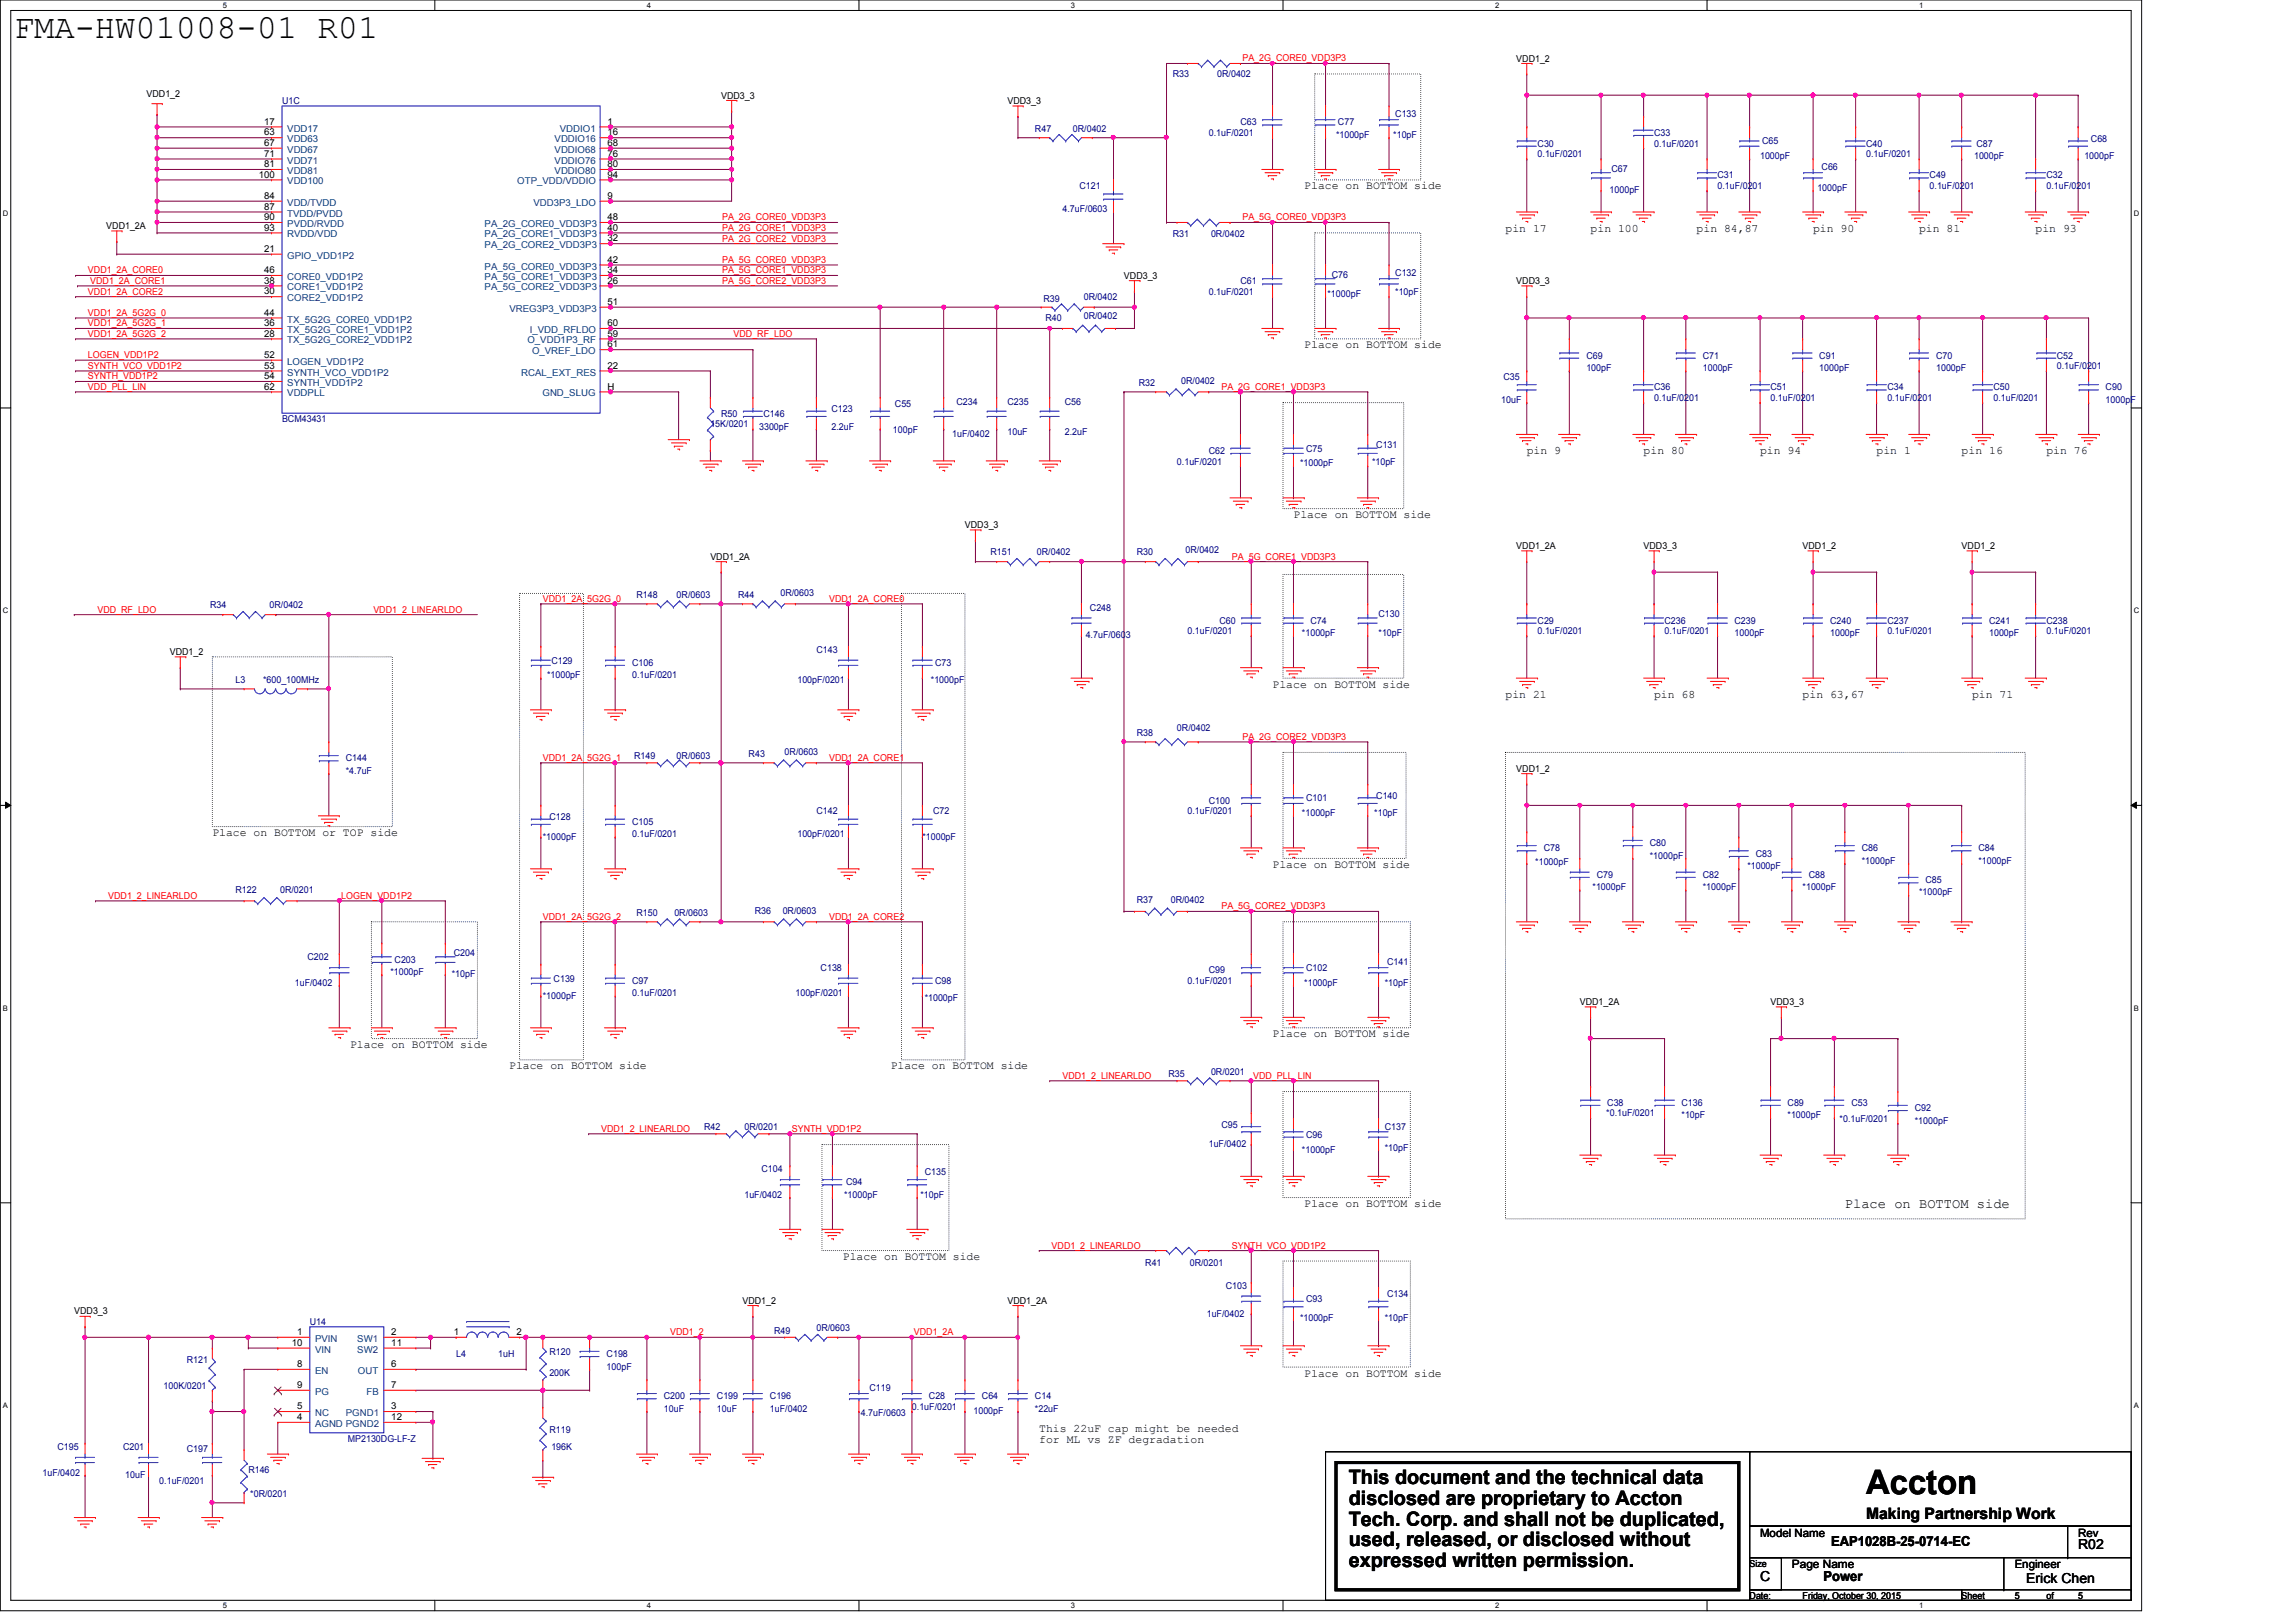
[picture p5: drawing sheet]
<svg xmlns="http://www.w3.org/2000/svg" width="297mm" height="210mm" viewBox="0 0 297 210" stroke-linecap="round" stroke-linejoin="round" font-family="sans-serif">
<defs><g id="words">
<g font-size="4.4">
<text x="1.8" y="5">FMA-HW01008-01 R01</text>
<text x="241.4" y="193.3">Accton</text>
</g>
<g font-size="2.6">
<text x="174.5" y="192.1">This document and the technical data</text>
<text x="174.5" y="194.8">disclosed are proprietary to Accton</text>
<text x="174.5" y="197.4">Tech. Corp. and shall not be duplicated,</text>
<text x="174.5" y="200.1">used, released, or disclosed without</text>
<text x="174.5" y="202.8">expressed written permission.</text>
</g>
<text font-size="2" x="241.4" y="196.6">Making Partnership Work</text>
<g font-size="1.8">
<text x="238.7" y="156.4">Place on BOTTOM side</text>
<text x="236.9" y="200.1">EAP1028B-25-0714-EC</text>
<text x="268.9" y="200.5">R02</text>
<text x="227.7" y="204.6">C</text>
<text x="235.9" y="204.6">Power</text>
<text x="262.1" y="204.9">Erick Chen</text>
</g>
<g font-size="1.5">
<text x="168.7" y="24.5">Place on BOTTOM side</text>
<text x="194.8" y="30">pin 17</text>
<text x="205.8" y="30">pin 100</text>
<text x="219.5" y="30">pin 84,87</text>
<text x="234.6" y="30">pin 90</text>
<text x="248.3" y="30">pin 81</text>
<text x="263.3" y="30">pin 93</text>
<text x="168.7" y="45.1">Place on BOTTOM side</text>
<text x="197.5" y="58.8">pin 9</text>
<text x="212.6" y="58.8">pin 80</text>
<text x="227.7" y="58.8">pin 94</text>
<text x="242.8" y="58.8">pin 1</text>
<text x="253.8" y="58.8">pin 16</text>
<text x="264.7" y="58.8">pin 76</text>
<text x="167.3" y="67.1">Place on BOTTOM side</text>
<text x="164.6" y="89">Place on BOTTOM side</text>
<text x="194.8" y="90.4">pin 21</text>
<text x="214" y="90.4">pin 68</text>
<text x="233.2" y="90.4">pin 63,67</text>
<text x="255.1" y="90.4">pin 71</text>
<text x="27.5" y="108.2">Place on BOTTOM or TOP side</text>
<text x="164.6" y="112.3">Place on BOTTOM side</text>
<text x="45.3" y="135.6">Place on BOTTOM side</text>
<text x="164.6" y="134.2">Place on BOTTOM side</text>
<text x="65.9" y="138.4">Place on BOTTOM side</text>
<text x="115.2" y="138.4">Place on BOTTOM side</text>
<text x="168.7" y="156.2">Place on BOTTOM side</text>
<text x="109" y="163.1">Place on BOTTOM side</text>
<text x="168.7" y="178.1">Place on BOTTOM side</text>
<text x="134.4" y="185.3">This 22uF cap might be needed</text>
<text x="134.4" y="186.8">for ML vs ZF degradation</text>
<text x="227.7" y="198.8">Model Name</text>
<text x="231.8" y="202.9">Page Name</text>
<text x="260.6" y="202.9">Engineer</text>
<text x="268.9" y="198.8">Rev</text>
</g>
<g font-size="1.2" fill="#000080">
<text x="151.7" y="9.9">R33</text>
<text x="157.5" y="9.9">0R/0402</text>
<text x="36.5" y="13.5">U1C</text>
<text x="133.9" y="17">R47</text>
<text x="138.8" y="17">0R/0402</text>
<text x="156.4" y="17.6">0.1uF/0201</text>
<text x="160.5" y="16.2">C63</text>
<text x="172.8" y="17.9">*1000pF</text>
<text x="173.1" y="16.2">C77</text>
<text x="180.3" y="17.9">*10pF</text>
<text x="180.5" y="15.1">C133</text>
<text x="214" y="17.6">C33</text>
<text x="198.9" y="19">C30</text>
<text x="198.9" y="20.3">0.1uF/0201</text>
<text x="208.5" y="22.3">C67</text>
<text x="214" y="19">0.1uF/0201</text>
<text x="222.2" y="23.1">C31</text>
<text x="227.7" y="20.6">1000pF</text>
<text x="228" y="18.7">C65</text>
<text x="235.7" y="22">C66</text>
<text x="241.4" y="19">C40</text>
<text x="241.4" y="20.3">0.1uF/0201</text>
<text x="249.6" y="23.1">C49</text>
<text x="255.4" y="20.6">1000pF</text>
<text x="255.7" y="19">C87</text>
<text x="264.7" y="23.1">C32</text>
<text x="269.7" y="20.6">1000pF</text>
<text x="270.5" y="18.4">C68</text>
<text x="137.5" y="27.5">4.7uF/0603</text>
<text x="139.7" y="24.4">C121</text>
<text x="208.2" y="25">1000pF</text>
<text x="222.2" y="24.4">0.1uF/0201</text>
<text x="235.1" y="24.7">1000pF</text>
<text x="249.6" y="24.4">0.1uF/0201</text>
<text x="264.7" y="24.4">0.1uF/0201</text>
<text x="151.7" y="30.7">R31</text>
<text x="156.7" y="30.7">0R/0402</text>
<text x="172.3" y="36">C76</text>
<text x="180.5" y="35.7">C132</text>
<text x="135" y="39.1">R39</text>
<text x="135.3" y="41.6">R40</text>
<text x="140.2" y="41.3">0R/0402</text>
<text x="140.2" y="38.9">0R/0402</text>
<text x="156.4" y="38.1">0.1uF/0201</text>
<text x="160.5" y="36.8">C61</text>
<text x="171.7" y="38.4">*1000pF</text>
<text x="180.5" y="38.1">*10pF</text>
<text x="205.2" y="46.4">C69</text>
<text x="220.3" y="46.4">C71</text>
<text x="235.4" y="46.4">C91</text>
<text x="250.5" y="46.4">C70</text>
<text x="266.1" y="46.4">C52</text>
<text x="266.1" y="47.8">0.1uF/0201</text>
<text x="93.3" y="53.9">R50</text>
<text x="98.8" y="53.9">C146</text>
<text x="107.6" y="53.3">C123</text>
<text x="115.8" y="52.7">C55</text>
<text x="123.7" y="52.4">C234</text>
<text x="130.3" y="52.4">C235</text>
<text x="137.7" y="52.4">C56</text>
<text x="147.3" y="50">R32</text>
<text x="152.8" y="49.7">0R/0402</text>
<text x="194.2" y="52.2">10uF</text>
<text x="194.5" y="49.1">C35</text>
<text x="205.2" y="48">100pF</text>
<text x="214" y="50.5">C36</text>
<text x="214" y="51.9">0.1uF/0201</text>
<text x="220.3" y="48">1000pF</text>
<text x="229.1" y="50.5">C51</text>
<text x="229.1" y="51.9">0.1uF/0201</text>
<text x="235.4" y="48">1000pF</text>
<text x="244.2" y="50.5">C34</text>
<text x="244.2" y="51.9">0.1uF/0201</text>
<text x="250.5" y="48">1000pF</text>
<text x="257.9" y="50.5">C50</text>
<text x="257.9" y="51.9">0.1uF/0201</text>
<text x="272.4" y="50.5">C90</text>
<text x="272.4" y="52.2">1000pF</text>
<text x="36.5" y="54.6">BCM43431</text>
<text x="91.9" y="55.3">15K/0201</text>
<text x="98.2" y="55.6">3300pF</text>
<text x="107.6" y="55.7">2.2uF</text>
<text x="115.5" y="56">100pF</text>
<text x="123.2" y="56.6">1uF/0402</text>
<text x="130.3" y="56.3">10uF</text>
<text x="137.7" y="56.3">2.2uF</text>
<text x="156.4" y="58.7">C62</text>
<text x="169" y="58.5">C75</text>
<text x="178.1" y="57.9">C131</text>
<text x="152.3" y="60.1">0.1uF/0201</text>
<text x="168.2" y="60.4">*1000pF</text>
<text x="177.5" y="60.1">*10pF</text>
<text x="128.1" y="71.9">R151</text>
<text x="134.2" y="71.9">0R/0402</text>
<text x="147.1" y="71.9">R30</text>
<text x="153.4" y="71.6">0R/0402</text>
<text x="82.3" y="77.4">R148</text>
<text x="87.5" y="77.4">0R/0603</text>
<text x="95.5" y="77.4">R44</text>
<text x="101" y="77.1">0R/0603</text>
<text x="27.2" y="78.7">R34</text>
<text x="34.9" y="78.7">0R/0402</text>
<text x="140.5" y="82.6">4.7uF/0603</text>
<text x="141" y="79">C248</text>
<text x="153.6" y="82">0.1uF/0201</text>
<text x="157.8" y="80.7">C60</text>
<text x="168.4" y="82.3">*1000pF</text>
<text x="169.5" y="80.7">C74</text>
<text x="178.3" y="79.8">C130</text>
<text x="178.3" y="82.3">*10pF</text>
<text x="198.9" y="80.7">C29</text>
<text x="198.9" y="82">0.1uF/0201</text>
<text x="215.3" y="80.7">C236</text>
<text x="215.3" y="82">0.1uF/0201</text>
<text x="224.4" y="80.7">C239</text>
<text x="224.4" y="82.3">1000pF</text>
<text x="236.8" y="80.7">C240</text>
<text x="236.8" y="82.3">1000pF</text>
<text x="244.2" y="80.7">C237</text>
<text x="244.2" y="82">0.1uF/0201</text>
<text x="257.3" y="80.7">C241</text>
<text x="257.3" y="82.3">1000pF</text>
<text x="264.7" y="80.7">C238</text>
<text x="264.7" y="82">0.1uF/0201</text>
<text x="30.5" y="88.3">L3</text>
<text x="34" y="88.3">*600_100MHz</text>
<text x="70.8" y="87.8">*1000pF</text>
<text x="71.3" y="85.9">C129</text>
<text x="81.8" y="86.1">C106</text>
<text x="81.8" y="87.8">0.1uF/0201</text>
<text x="103.2" y="88.3">100pF/0201</text>
<text x="105.6" y="84.5">C143</text>
<text x="120.4" y="88.3">*1000pF</text>
<text x="121" y="86.1">C73</text>
<text x="147.1" y="95.2">R38</text>
<text x="152.3" y="94.7">0R/0402</text>
<text x="44.7" y="98.5">C144</text>
<text x="44.7" y="100.2">*4.7uF</text>
<text x="82" y="98.3">R149</text>
<text x="87.5" y="98.3">0R/0603</text>
<text x="96.9" y="98">R43</text>
<text x="101.5" y="97.7">0R/0603</text>
<text x="71.1" y="106.2">C128</text>
<text x="81.8" y="106.7">C105</text>
<text x="105.6" y="105.4">C142</text>
<text x="120.7" y="105.4">C72</text>
<text x="153.6" y="105.4">0.1uF/0201</text>
<text x="156.4" y="104">C100</text>
<text x="168.4" y="105.6">*1000pF</text>
<text x="169" y="103.7">C101</text>
<text x="177.8" y="105.6">*10pF</text>
<text x="178.1" y="103.5">C140</text>
<text x="70.2" y="108.7">*1000pF</text>
<text x="81.8" y="108.4">0.1uF/0201</text>
<text x="103.2" y="108.4">100pF/0201</text>
<text x="119.3" y="108.7">*1000pF</text>
<text x="198.6" y="112">*1000pF</text>
<text x="199.7" y="110.2">C78</text>
<text x="206.6" y="113.6">C79</text>
<text x="213.4" y="109.5">C80</text>
<text x="213.4" y="111.1">*1000pF</text>
<text x="220.3" y="113.6">C82</text>
<text x="226.1" y="112.5">*1000pF</text>
<text x="227.2" y="110.9">C83</text>
<text x="234" y="113.6">C88</text>
<text x="240.9" y="110.2">C86</text>
<text x="240.9" y="111.8">*1000pF</text>
<text x="255.9" y="110.2">C84</text>
<text x="255.9" y="111.8">*1000pF</text>
<text x="30.5" y="115.5">R122</text>
<text x="36.2" y="115.5">0R/0201</text>
<text x="82.3" y="118.5">R150</text>
<text x="87.2" y="118.5">0R/0603</text>
<text x="97.7" y="118.3">R36</text>
<text x="101.3" y="118.3">0R/0603</text>
<text x="147.1" y="116.9">R37</text>
<text x="151.5" y="116.9">0R/0402</text>
<text x="206" y="115.2">*1000pF</text>
<text x="220.3" y="115.2">*1000pF</text>
<text x="233.2" y="115.2">*1000pF</text>
<text x="248.3" y="115.8">*1000pF</text>
<text x="249.1" y="114.3">C85</text>
<text x="39.8" y="124.3">C202</text>
<text x="51.1" y="124.6">C203</text>
<text x="58.7" y="123.7">C204</text>
<text x="106.2" y="125.7">C138</text>
<text x="156.4" y="125.9">C99</text>
<text x="169" y="125.7">C102</text>
<text x="179.4" y="124.8">C141</text>
<text x="38.1" y="127.6">1uF/0402</text>
<text x="50.5" y="126.2">*1000pF</text>
<text x="58.5" y="126.5">*10pF</text>
<text x="70.2" y="129.2">*1000pF</text>
<text x="71.6" y="127">C139</text>
<text x="81.8" y="127.3">C97</text>
<text x="81.8" y="128.9">0.1uF/0201</text>
<text x="102.9" y="128.9">100pF/0201</text>
<text x="119.6" y="129.5">*1000pF</text>
<text x="121" y="127.3">C98</text>
<text x="153.6" y="127.3">0.1uF/0201</text>
<text x="168.7" y="127.6">*1000pF</text>
<text x="179.2" y="127.6">*10pF</text>
<text x="151.2" y="139.4">R35</text>
<text x="156.7" y="139.1">0R/0201</text>
<text x="207.9" y="143.1">C38</text>
<text x="217.5" y="143.1">C136</text>
<text x="231.3" y="143.1">C89</text>
<text x="239.5" y="143.1">C53</text>
<text x="247.7" y="143.8">C92</text>
<text x="91.1" y="146.3">R42</text>
<text x="96.3" y="146.3">0R/0201</text>
<text x="156.4" y="148.4">1uF/0402</text>
<text x="158" y="146">C95</text>
<text x="168.4" y="149.3">*1000pF</text>
<text x="169" y="147.3">C96</text>
<text x="179.2" y="146.3">C137</text>
<text x="179.2" y="149">*10pF</text>
<text x="207.8" y="144.4">*0.1uF/0201</text>
<text x="217.5" y="144.7">*10pF</text>
<text x="231.3" y="144.7">*1000pF</text>
<text x="238" y="145.2">*0.1uF/0201</text>
<text x="247.7" y="145.4">*1000pF</text>
<text x="96.3" y="155">1uF/0402</text>
<text x="98.5" y="151.7">C104</text>
<text x="109.2" y="155">*1000pF</text>
<text x="109.5" y="153.4">C94</text>
<text x="119.1" y="155">*10pF</text>
<text x="119.6" y="152">C135</text>
<text x="148.2" y="163.8">R41</text>
<text x="153.9" y="163.8">0R/0201</text>
<text x="158.6" y="166.8">C103</text>
<text x="179.4" y="167.9">C134</text>
<text x="40.1" y="171.5">U14</text>
<text x="100.2" y="172.6">R49</text>
<text x="105.6" y="172.3">0R/0603</text>
<text x="156.1" y="170.4">1uF/0402</text>
<text x="168.2" y="170.9">*1000pF</text>
<text x="169" y="168.4">C93</text>
<text x="179.2" y="170.9">*10pF</text>
<text x="21.2" y="179.7">100K/0201</text>
<text x="24.2" y="176.4">R121</text>
<text x="59" y="175.6">L4</text>
<text x="64.5" y="175.6">1uH</text>
<text x="71.1" y="175.3">R120</text>
<text x="71.1" y="178.1">200K</text>
<text x="78.5" y="175.6">C198</text>
<text x="78.5" y="177.2">100pF</text>
<text x="71.1" y="185.5">R119</text>
<text x="85.9" y="181.1">C200</text>
<text x="85.9" y="182.7">10uF</text>
<text x="92.7" y="181.1">C199</text>
<text x="92.7" y="182.7">10uF</text>
<text x="99.6" y="181.1">C196</text>
<text x="99.6" y="182.7">1uF/0402</text>
<text x="111.4" y="183.3">4.7uF/0603</text>
<text x="112.5" y="180">C119</text>
<text x="118" y="182.5">0.1uF/0201</text>
<text x="120.2" y="181.1">C28</text>
<text x="125.9" y="183">1000pF</text>
<text x="127" y="181.1">C64</text>
<text x="133.9" y="181.1">C14</text>
<text x="133.9" y="182.7">*22uF</text>
<text x="5.5" y="191">1uF/0402</text>
<text x="7.4" y="187.7">C195</text>
<text x="15.9" y="187.7">C201</text>
<text x="16.2" y="191.2">10uF</text>
<text x="24.2" y="187.9">C197</text>
<text x="32.1" y="190.7">R146</text>
<text x="45" y="186.6">MP2130DG-LF-Z</text>
<text x="71.3" y="187.7">196K</text>
<text x="20.6" y="192.1">0.1uF/0201</text>
<text x="32.4" y="193.7">*0R/0201</text>
</g>
<g font-size="1.2" fill="#f00">
<text x="160.7" y="8">PA_2G_CORE0_VDD3P3</text>
<text x="93.4" y="28.5">PA_2G_CORE0_VDD3P3</text>
<text x="93.4" y="29.9">PA_2G_CORE1_VDD3P3</text>
<text x="160.7" y="28.5">PA_5G_CORE0_VDD3P3</text>
<text x="11.4" y="35.4">VDD1_2A_CORE0</text>
<text x="93.4" y="31.3">PA_2G_CORE2_VDD3P3</text>
<text x="93.4" y="34">PA_5G_CORE0_VDD3P3</text>
<text x="93.4" y="35.4">PA_5G_CORE1_VDD3P3</text>
<text x="11.4" y="38.1">VDD1_2A_CORE2</text>
<text x="11.4" y="40.9">VDD1_2A_5G2G_0</text>
<text x="11.7" y="36.7">VDD1_2A_CORE1</text>
<text x="93.4" y="36.7">PA_5G_CORE2_VDD3P3</text>
<text x="11.4" y="42.2">VDD1_2A_5G2G_1</text>
<text x="11.4" y="43.6">VDD1_2A_5G2G_2</text>
<text x="11.4" y="46.4">LOGEN_VDD1P2</text>
<text x="11.4" y="47.8">SYNTH_VCO_VDD1P2</text>
<text x="94.9" y="43.6">VDD_RF_LDO</text>
<text x="11.4" y="49.1">SYNTH_VDD1P2</text>
<text x="11.4" y="50.5">VDD_PLL_LIN</text>
<text x="158" y="50.5">PA_2G_CORE1_VDD3P3</text>
<text x="70.2" y="77.9">VDD1_2A_5G2G_0</text>
<text x="107.3" y="77.9">VDD1_2A_CORE0</text>
<text x="159.4" y="72.4">PA_5G_CORE1_VDD3P3</text>
<text x="12.6" y="79.3">VDD_RF_LDO</text>
<text x="48.3" y="79.3">VDD1_2_LINEARLDO</text>
<text x="160.7" y="95.8">PA_2G_CORE2_VDD3P3</text>
<text x="70.2" y="98.5">VDD1_2A_5G2G_1</text>
<text x="107.3" y="98.5">VDD1_2A_CORE1</text>
<text x="14" y="116.3">VDD1_2_LINEARLDO</text>
<text x="44.2" y="116.3">LOGEN_VDD1P2</text>
<text x="70.2" y="119">VDD1_2A_5G2G_2</text>
<text x="107.3" y="119">VDD1_2A_CORE2</text>
<text x="158" y="117.7">PA_5G_CORE2_VDD3P3</text>
<text x="137.5" y="139.6">VDD1_2_LINEARLDO</text>
<text x="162.1" y="139.6">VDD_PLL_LIN</text>
<text x="77.8" y="146.5">VDD1_2_LINEARLDO</text>
<text x="102.4" y="146.5">SYNTH_VDD1P2</text>
<text x="136.1" y="161.6">VDD1_2_LINEARLDO</text>
<text x="159.4" y="161.6">SYNTH_VCO_VDD1P2</text>
<text x="86.7" y="172.8">VDD1_2</text>
<text x="118.2" y="172.8">VDD1_2A</text>
</g>
<g font-size="1.2">
<text x="196.2" y="8">VDD1_2</text>
<text x="19" y="12.5">VDD1_2</text>
<text x="34.2" y="16.1">17</text>
<text x="34.2" y="17.5">63</text>
<text x="78.6" y="16.1">1</text>
<text x="78.6" y="17.5">16</text>
<text x="93.3" y="12.8">VDD3_3</text>
<text x="130.3" y="13.5">VDD3_3</text>
<text x="33.5" y="23">100</text>
<text x="34.2" y="18.9">67</text>
<text x="34.2" y="20.3">71</text>
<text x="34.2" y="21.6">81</text>
<text x="78.6" y="18.9">68</text>
<text x="78.6" y="20.3">76</text>
<text x="78.6" y="21.6">80</text>
<text x="78.6" y="23">94</text>
<text x="13.8" y="29.7">VDD1_2A</text>
<text x="34.2" y="25.7">84</text>
<text x="34.2" y="27.1">87</text>
<text x="34.2" y="28.5">90</text>
<text x="34.2" y="29.8">93</text>
<text x="78.6" y="25.7">9</text>
<text x="78.6" y="28.5">48</text>
<text x="78.6" y="29.8">40</text>
<text x="34.2" y="32.6">21</text>
<text x="34.2" y="35.3">46</text>
<text x="78.6" y="31.2">32</text>
<text x="78.6" y="34">42</text>
<text x="78.6" y="35.3">34</text>
<text x="34.2" y="36.7">38</text>
<text x="34.2" y="38.1">30</text>
<text x="34.2" y="40.9">44</text>
<text x="78.6" y="36.7">26</text>
<text x="78.6" y="39.5">51</text>
<text x="145.4" y="36.1">VDD3_3</text>
<text x="196.2" y="36.8">VDD3_3</text>
<text x="34.2" y="42.2">36</text>
<text x="34.2" y="43.6">28</text>
<text x="34.2" y="46.3">52</text>
<text x="34.2" y="47.7">53</text>
<text x="78.6" y="42.2">60</text>
<text x="78.6" y="43.6">59</text>
<text x="78.6" y="45">61</text>
<text x="78.6" y="47.7">22</text>
<text x="34.2" y="49.1">54</text>
<text x="34.2" y="50.4">62</text>
<text x="78.6" y="50.4">H</text>
<text x="124.8" y="68.3">VDD3_3</text>
<text x="196.2" y="71.1">VDD1_2A</text>
<text x="212.6" y="71.1">VDD3_3</text>
<text x="233.2" y="71.1">VDD1_2</text>
<text x="253.8" y="71.1">VDD1_2</text>
<text x="91.9" y="72.4">VDD1_2A</text>
<text x="22" y="84.8">VDD1_2</text>
<text x="196.2" y="99.9">VDD1_2</text>
<text x="204.4" y="130">VDD1_2A</text>
<text x="229.1" y="130">VDD3_3</text>
<text x="9.6" y="170.1">VDD3_3</text>
<text x="38.4" y="172.8">1</text>
<text x="50.6" y="172.8">2</text>
<text x="58.7" y="172.8">1</text>
<text x="66.8" y="172.8">2</text>
<text x="96.1" y="168.7">VDD1_2</text>
<text x="130.3" y="168.7">VDD1_2A</text>
<text x="37.8" y="174.2">10</text>
<text x="38.4" y="176.9">8</text>
<text x="38.4" y="179.6">9</text>
<text x="50.6" y="174.2">11</text>
<text x="50.6" y="176.9">6</text>
<text x="50.6" y="179.6">7</text>
<text x="38.4" y="182.4">5</text>
<text x="38.4" y="183.8">4</text>
<text x="50.6" y="182.4">3</text>
<text x="50.6" y="183.8">12</text>
<text x="226.4" y="202.7">Size</text>
<text x="226.4" y="206.9">Date:</text>
<text x="233.2" y="206.9">Friday, October 30, 2015</text>
<text x="253.8" y="206.9">Sheet</text>
<text x="260.6" y="206.9">5</text>
<text x="264.7" y="206.9">of</text>
<text x="268.9" y="206.9">5</text>
</g>
<g font-size="1.2" fill="#004080">
<text x="37.2" y="17">VDD17</text>
<text x="72.4" y="17">VDDIO1</text>
<text x="37.2" y="18.4">VDD63</text>
<text x="37.2" y="19.8">VDD67</text>
<text x="37.2" y="21.2">VDD71</text>
<text x="37.2" y="22.5">VDD81</text>
<text x="37.2" y="23.9">VDD100</text>
<text x="66.9" y="23.9">OTP_VDD/VDDIO</text>
<text x="71.8" y="18.4">VDDIO16</text>
<text x="71.8" y="19.8">VDDIO68</text>
<text x="71.8" y="21.2">VDDIO76</text>
<text x="71.8" y="22.5">VDDIO80</text>
<text x="37.2" y="26.6">VDD/TVDD</text>
<text x="37.2" y="28">TVDD/PVDD</text>
<text x="37.2" y="29.4">PVDD/RVDD</text>
<text x="62.7" y="29.4">PA_2G_CORE0_VDD3P3</text>
<text x="69" y="26.6">VDD3P3_LDO</text>
<text x="37.2" y="30.7">RVDD/VDD</text>
<text x="37.2" y="33.5">GPIO_VDD1P2</text>
<text x="62.7" y="30.7">PA_2G_CORE1_VDD3P3</text>
<text x="62.7" y="32.1">PA_2G_CORE2_VDD3P3</text>
<text x="62.7" y="34.9">PA_5G_CORE0_VDD3P3</text>
<text x="37.2" y="36.2">CORE0_VDD1P2</text>
<text x="37.2" y="37.6">CORE1_VDD1P2</text>
<text x="37.2" y="39">CORE2_VDD1P2</text>
<text x="37.2" y="41.7">TX_5G2G_CORE0_VDD1P2</text>
<text x="62.7" y="36.2">PA_5G_CORE1_VDD3P3</text>
<text x="62.7" y="37.6">PA_5G_CORE2_VDD3P3</text>
<text x="65.9" y="40.3">VREG3P3_VDD3P3</text>
<text x="37.2" y="43.1">TX_5G2G_CORE1_VDD1P2</text>
<text x="37.2" y="44.4">TX_5G2G_CORE2_VDD1P2</text>
<text x="37.2" y="47.2">LOGEN_VDD1P2</text>
<text x="68.2" y="44.4">O_VDD1P3_RF</text>
<text x="68.5" y="43.1">I_VDD_RFLDO</text>
<text x="68.8" y="45.8">O_VREF_LDO</text>
<text x="37.2" y="48.6">SYNTH_VCO_VDD1P2</text>
<text x="37.2" y="50">SYNTH_VDD1P2</text>
<text x="37.2" y="51.3">VDDPLL</text>
<text x="67.4" y="48.6">RCAL_EXT_RES</text>
<text x="70.2" y="51.3">GND_SLUG</text>
<text x="40.8" y="173.7">PVIN</text>
<text x="46.2" y="173.7">SW1</text>
<text x="40.8" y="175">VIN</text>
<text x="40.8" y="177.8">EN</text>
<text x="46.2" y="175">SW2</text>
<text x="46.3" y="177.8">OUT</text>
<text x="40.8" y="180.5">PG</text>
<text x="40.8" y="183.3">NC</text>
<text x="40.8" y="184.7">AGND PGND2</text>
<text x="44.7" y="183.3">PGND1</text>
<text x="47.4" y="180.5">FB</text>
</g>
<g font-size="1">
<text x="28.8" y="1">5</text>
<text x="83.7" y="1">4</text>
<text x="138.6" y="1">3</text>
<text x="193.4" y="1">2</text>
<text x="248.3" y="1">1</text>
<text x=".4" y="27.9">D</text>
<text x="276.1" y="27.9">D</text>
<text x=".4" y="79.4">C</text>
<text x="276.1" y="79.4">C</text>
<text x=".4" y="130.8">B</text>
<text x="276.1" y="130.8">B</text>
<text x=".4" y="182.2">A</text>
<text x="276.1" y="182.2">A</text>
<text x="28.8" y="208.1">5</text>
<text x="83.7" y="208.1">4</text>
<text x="138.6" y="208.1">3</text>
<text x="193.4" y="208.1">2</text>
<text x="248.3" y="208.1">1</text>
</g>
</g></defs>
<path d="M0 0h277.1v208.4h-277.1zM1.4 1.4h274.3v205.7h-274.3z" fill="none" stroke="#000" stroke-width=".13"/>
<g fill="#fff">
<path d="M28.8 .1h.6v1.1h-.6z"/>
<path d="M28.8 207.2h.6v1.1h-.6z"/>
</g>
<path d="M56.3 0v1.4M56.3 207.1v1.3" fill="none" stroke="#000" stroke-width=".13"/>
<g fill="#fff">
<path d="M83.7 .1h.5v1.1h-.5z"/>
<path d="M83.7 207.2h.5v1.1h-.5z"/>
</g>
<path d="M111.1 0v1.4M111.1 207.1v1.3" fill="none" stroke="#000" stroke-width=".13"/>
<g fill="#fff">
<path d="M138.6 .1h.5v1.1h-.5z"/>
<path d="M138.6 207.2h.5v1.1h-.5z"/>
</g>
<path d="M166 0v1.4M166 207.1v1.3" fill="none" stroke="#000" stroke-width=".13"/>
<g fill="#fff">
<path d="M193.4 .1h.6v1.1h-.6z"/>
<path d="M193.4 207.2h.6v1.1h-.6z"/>
</g>
<path d="M220.8 0v1.4M220.8 207.1v1.3" fill="none" stroke="#000" stroke-width=".13"/>
<g fill="#fff">
<path d="M248.3 .1h.5v1.1h-.5z"/>
<path d="M248.3 207.2h.5v1.1h-.5z"/>
<path d="M.4 27.1h.7v1.1h-.7z"/>
<path d="M276.1 27.1h.7v1.1h-.7z"/>
<path d="M.4 78.5h.7v1.1h-.7z"/>
<path d="M276.1 78.5h.7v1.1h-.7z"/>
</g>
<path d="M0 52.8h1.4M275.7 52.8h1.4" fill="none" stroke="#000" stroke-width=".13"/>
<g fill="#fff">
<path d="M.4 129.9h.6v1.1h-.6z"/>
<path d="M276.1 129.9h.6v1.1h-.6z"/>
</g>
<path d="M0 104.2h1.4M.7 103.8l.7 .4-.7 .4zM275.7 104.2l.7-.4v.8zM275.7 104.2h1.4" fill="none" stroke="#000" stroke-width=".13"/>
<path d="M.7 103.8l.7 .4-.7 .4zM275.7 104.2l.7-.4v.8z" fill="#000"/>
<g fill="#fff">
<path d="M.4 181.4h.6v1.1h-.6z"/>
<path d="M276.1 181.4h.6v1.1h-.6z"/>
</g>
<path d="M0 155.7h1.4M275.7 155.7h1.4" fill="none" stroke="#000" stroke-width=".13"/>
<g fill="none" stroke="#000" stroke-width=".13" stroke-dasharray="0 .3">
<path d="M170.1 9.6h13.7v13.7h-13.7zM170.1 30.1h13.7v13.8h-13.7zM166 52.1h15.6v13.7h-15.6zM67.2 76.8h8.3v60.4h-8.3zM116.6 76.8h8.2v60.4h-8.2zM166 74.3h15.6v13.5h-15.6zM27.5 85h23.3v22h-23.3zM166 97.4h15.9v13.7h-15.9zM194.8 97.4h67.2v60.3h-67.2zM48 119.3h13.8v15.1h-13.8zM166 119.3h16.5v13.7h-16.5zM106.3 148.1h16.5v13.7h-16.5z"/>
<path d="M166 141.3h16.5v13.7h-16.5zM166 163.2h16.5v13.7h-16.5z"/>
</g>
<path d="M11 171.7h.1M11 173.1h.1M11 171.7v1.4M11 173.1h8.2M11 190.9h.1M11 190.9v5.5M19.2 190.9h.1M19.2 190.9v5.5M27.5 194.5h.1M27.5 194.5v1.9" fill="none" stroke="#800040" stroke-width=".13"/>
<circle cx="19.2" cy="173.1" r=".26" fill="#f0f"/>
<circle cx="19.2" cy="173.1" r=".26" fill="none" stroke="#f0f" stroke-width=".13"/>
<circle cx="11" cy="173.1" r=".26" fill="#f0f"/>
<circle cx="11" cy="173.1" r=".26" fill="none" stroke="#f0f" stroke-width=".13"/>
<path d="M11 173.1h.1M11 173.1v13.7M19.2 173.1h.1M19.2 173.1v13.7M90.5 173.1h.1M90.5 173.1h6.9" fill="none" stroke="#800040" stroke-width=".13"/>
<path d="M90.4 172.9l.1-.1 .2 .1v.3l-.2 .1-.1-.1z" fill-rule="evenodd" fill="#f0f"/>
<path d="M90.4 172.9l.1-.1 .2 .1v.3l-.2 .1-.1-.1z" fill="none" stroke="#f0f" stroke-width=".13"/>
<path d="M90.5 173.1h.1M90.5 173.1v5.5M97.4 173.1h.1M97.4 173.1v5.5" fill="none" stroke="#800040" stroke-width=".13"/>
<path d="M97.2 172.9l.2-.1 .2 .1-.1 .3-.1 .1-.2-.1z" fill-rule="evenodd" fill="#f0f"/>
<path d="M97.2 172.9l.2-.1 .2 .1-.1 .3-.1 .1-.2-.1z" fill="none" stroke="#f0f" stroke-width=".13"/>
<g fill="none" stroke="#800040" stroke-width=".13">
<path d="M97.4 170.3h.1M97.4 170.3v2.8M124.8 173.1h.1M124.8 173.1v5.5M124.8 173.1h6.9M131.7 173.1h.1M131.7 173.1v5.5M83.7 182.7h.1M83.7 182.7v5.5M90.5 182.7h.1M90.5 182.7v5.5M97.4 182.7h.1"/>
<path d="M97.4 182.7v5.5"/>
</g>
<path d="M131.5 172.9l.2-.1 .2 .1-.1 .3-.1 .1-.2-.1z" fill-rule="evenodd" fill="#f0f"/>
<path d="M131.5 172.9l.2-.1 .2 .1-.1 .3-.1 .1-.2-.1z" fill="none" stroke="#f0f" stroke-width=".13"/>
<path d="M124.6 172.9l.2-.1 .2 .1v.3l-.2 .1-.2-.1z" fill-rule="evenodd" fill="#f0f"/>
<path d="M124.6 172.9l.2-.1 .2 .1v.3l-.2 .1-.2-.1z" fill="none" stroke="#f0f" stroke-width=".13"/>
<path d="M111.1 173.1h.1M111.1 173.1v5.5M111.1 173.1h6.9M118 173.1h.1M118 173.1v5.5" fill="none" stroke="#800040" stroke-width=".13"/>
<path d="M110.9 172.9l.2-.1 .2 .1v.3l-.2 .1-.2-.1z" fill-rule="evenodd" fill="#f0f"/>
<path d="M110.9 172.9l.2-.1 .2 .1v.3l-.2 .1-.2-.1z" fill="none" stroke="#f0f" stroke-width=".13"/>
<path d="M118 173.1h.1M118 173.1h6.8M111.1 182.7h.1M111.1 182.7v5.5M118 182.7h.1M118 182.7v5.5M124.8 182.7h.1M124.8 182.7v5.5M131.7 182.7h.1M131.7 182.7v5.5" fill="none" stroke="#800040" stroke-width=".13"/>
<path d="M117.8 172.9l.1-.1 .3 .1-.1 .3-.2 .1-.1-.1z" fill-rule="evenodd" fill="#f0f"/>
<path d="M117.8 172.9l.1-.1 .3 .1-.1 .3-.2 .1-.1-.1z" fill="none" stroke="#f0f" stroke-width=".13"/>
<path d="M83.7 173.1h.1M83.7 173.1h6.8M131.7 170.3h.1M131.7 170.3v2.8" fill="none" stroke="#800040" stroke-width=".13"/>
<path d="M83.5 172.9l.1-.1 .3 .1-.1 .3-.2 .1-.1-.1z" fill-rule="evenodd" fill="#f0f"/>
<path d="M83.5 172.9l.1-.1 .3 .1-.1 .3-.2 .1-.1-.1z" fill="none" stroke="#f0f" stroke-width=".13"/>
<path d="M9.8 35.6h.1M9.8 35.6h25.3M35.1 37h.1M35.1 37h.3" fill="none" stroke="#800040" stroke-width=".13"/>
<circle cx="35.1" cy="37" r=".26" fill="#f0f"/>
<circle cx="35.1" cy="37" r=".26" fill="none" stroke="#f0f" stroke-width=".13"/>
<g fill="none" stroke="#800040" stroke-width=".13">
<path d="M9.8 38.4h.1M9.8 38.4h25.3M9.8 41.1h.1M9.8 42.5h.1M9.8 43.9h.1M9.8 46.6h.1M9.8 48h.1M9.8 49.4h.1M9.8 50.7h.1M9.8 41.1h25.3M9.8 42.5h25.3M9.8 43.9h25.3"/>
<path d="M9.8 46.6h25.3M9.8 48h25.3M9.8 49.4h25.3M9.8 50.7h25.3M23.3 86.4h.1M23.3 89.2h.1M23.3 86.4v2.8M23.3 89.2h8.3M42.5 89.2h.1M42.5 89.2v6.8"/>
</g>
<path d="M42.3 88.9h.2l.2 .1v.3l-.2 .1-.2-.1z" fill-rule="evenodd" fill="#f0f"/>
<path d="M42.3 88.9h.2l.2 .1v.3l-.2 .1-.2-.1z" fill="none" stroke="#f0f" stroke-width=".13"/>
<path d="M42.5 79.5h.1M42.5 79.5h19.3M42.5 100.1h.1M42.5 100.1v5.5" fill="none" stroke="#800040" stroke-width=".13"/>
<path d="M42.3 79.3l.2-.1 .2 .2v.3l-.2 .1-.2-.1z" fill-rule="evenodd" fill="#f0f"/>
<path d="M42.3 79.3l.2-.1 .2 .2v.3l-.2 .1-.2-.1z" fill="none" stroke="#f0f" stroke-width=".13"/>
<path d="M9.6 79.5h.1M9.6 79.5h19.2M49.4 116.6h.1M49.4 116.6v5.4M49.4 116.6h8.2M57.6 116.6h.1M57.6 116.6v5.4" fill="none" stroke="#800040" stroke-width=".13"/>
<path d="M49.2 116.4l.2-.1 .2 .1-.1 .3-.1 .1-.2-.1z" fill-rule="evenodd" fill="#f0f"/>
<path d="M49.2 116.4l.2-.1 .2 .1-.1 .3-.1 .1-.2-.1z" fill="none" stroke="#f0f" stroke-width=".13"/>
<path d="M43.9 116.6h.1M43.9 116.6v6.8" fill="none" stroke="#800040" stroke-width=".13"/>
<circle cx="43.9" cy="116.5" r=".26" fill="#f0f"/>
<circle cx="43.9" cy="116.5" r=".26" fill="none" stroke="#f0f" stroke-width=".13"/>
<g fill="none" stroke="#800040" stroke-width=".13">
<path d="M70 78.1h.1M70 78.1v5.6M70 78.1h9.6M79.6 78.1h.1M79.6 78.1v5.6M12.4 116.6h.1M12.4 116.6h19.2M43.9 127.6h.1M43.9 127.6v5.4M49.4 126.2h.1M49.4 126.2v6.8M57.6 126.2h.1"/>
<path d="M57.6 126.2v6.8"/>
</g>
<circle cx="79.5" cy="78.1" r=".26" fill="#f0f"/>
<circle cx="79.5" cy="78.1" r=".26" fill="none" stroke="#f0f" stroke-width=".13"/>
<path d="M93.3 78.1h.1M93.3 78.1v20.6M70 87.8h.1M70 87.8v4.1" fill="none" stroke="#800040" stroke-width=".13"/>
<circle cx="93.3" cy="98.7" r=".26" fill="#f0f"/>
<circle cx="93.3" cy="98.7" r=".26" fill="none" stroke="#f0f" stroke-width=".13"/>
<circle cx="93.3" cy="78.1" r=".26" fill="#f0f"/>
<circle cx="93.3" cy="78.1" r=".26" fill="none" stroke="#f0f" stroke-width=".13"/>
<path d="M70 98.7h.1M70 98.7v5.5M70 98.7h9.6M79.6 98.7h.1M79.6 98.7v5.5" fill="none" stroke="#800040" stroke-width=".13"/>
<circle cx="79.5" cy="98.7" r=".26" fill="#f0f"/>
<circle cx="79.5" cy="98.7" r=".26" fill="none" stroke="#f0f" stroke-width=".13"/>
<path d="M70 108.3h.1M70 119.3h.1M70 108.3v4.1M70 119.3v5.5M70 119.3h9.6M79.6 119.3h.1M79.6 119.3v5.5" fill="none" stroke="#800040" stroke-width=".13"/>
<circle cx="79.5" cy="119.3" r=".26" fill="#f0f"/>
<circle cx="79.5" cy="119.3" r=".26" fill="none" stroke="#f0f" stroke-width=".13"/>
<g fill="none" stroke="#800040" stroke-width=".13">
<path d="M109.8 78.1h.1M109.8 78.1v5.6M109.8 78.1h9.5M119.3 78.1h.1M119.3 78.1v5.6M109.8 87.8h.1M109.8 87.8v4.1M119.3 87.8h.1M119.3 87.8v4.1M93.3 119.3h.1M93.3 119.3h5.5M70 128.9h.1"/>
<path d="M70 128.9v4.1"/>
</g>
<circle cx="109.7" cy="78.1" r=".26" fill="#f0f"/>
<circle cx="109.7" cy="78.1" r=".26" fill="none" stroke="#f0f" stroke-width=".13"/>
<path d="M109.8 98.7h.1M109.8 98.7v5.5M109.8 98.7h9.5M119.3 98.7h.1M119.3 98.7v5.5M109.8 108.3h.1M109.8 108.3v4.1M119.3 108.3h.1M119.3 108.3v4.1" fill="none" stroke="#800040" stroke-width=".13"/>
<circle cx="109.7" cy="98.7" r=".26" fill="#f0f"/>
<circle cx="109.7" cy="98.7" r=".26" fill="none" stroke="#f0f" stroke-width=".13"/>
<g fill="none" stroke="#800040" stroke-width=".13">
<path d="M93.3 74h.1M93.3 74v4.1M105.6 98.7h.1M105.6 98.7h4.2M105.6 119.3h.1M105.6 119.3h13.7M109.8 119.3h.1M109.8 119.3v5.5M119.3 119.3h.1M119.3 119.3v5.5M109.8 128.9h.1M109.8 128.9v4.1"/>
<path d="M119.3 128.9h.1M119.3 128.9v4.1"/>
</g>
<circle cx="109.7" cy="119.3" r=".26" fill="#f0f"/>
<circle cx="109.7" cy="119.3" r=".26" fill="none" stroke="#f0f" stroke-width=".13"/>
<path d="M79 50.7h.1M79 50.7h8.8M102.9 78.1h.1M102.9 78.1h6.9" fill="none" stroke="#800040" stroke-width=".13"/>
<circle cx="79" cy="50.7" r=".26" fill="#f0f"/>
<circle cx="79" cy="50.7" r=".26" fill="none" stroke="#f0f" stroke-width=".13"/>
<path d="M79 28.8h.1M79 28.8h29.4M87.8 50.7h.1M87.8 50.7v6.2" fill="none" stroke="#800040" stroke-width=".13"/>
<circle cx="79" cy="28.8" r=".25" fill="#f0f"/>
<circle cx="79" cy="28.8" r=".25" fill="none" stroke="#f0f" stroke-width=".13"/>
<path d="M79 30.1h.1M79 30.1h29.4" fill="none" stroke="#800040" stroke-width=".13"/>
<circle cx="79" cy="30.1" r=".26" fill="#f0f"/>
<circle cx="79" cy="30.1" r=".26" fill="none" stroke="#f0f" stroke-width=".13"/>
<path d="M79 31.5h.1M79 31.5h29.4" fill="none" stroke="#800040" stroke-width=".13"/>
<circle cx="79" cy="31.5" r=".26" fill="#f0f"/>
<circle cx="79" cy="31.5" r=".26" fill="none" stroke="#f0f" stroke-width=".13"/>
<path d="M79 34.3h.1M79 34.3h29.4" fill="none" stroke="#800040" stroke-width=".13"/>
<circle cx="79" cy="34.2" r=".26" fill="#f0f"/>
<circle cx="79" cy="34.2" r=".26" fill="none" stroke="#f0f" stroke-width=".13"/>
<path d="M79 35.6h.1M79 35.6h29.4" fill="none" stroke="#800040" stroke-width=".13"/>
<circle cx="79" cy="35.6" r=".25" fill="#f0f"/>
<circle cx="79" cy="35.6" r=".25" fill="none" stroke="#f0f" stroke-width=".13"/>
<path d="M79 37h.1M79 37h29.4" fill="none" stroke="#800040" stroke-width=".13"/>
<circle cx="79" cy="37" r=".26" fill="#f0f"/>
<circle cx="79" cy="37" r=".26" fill="none" stroke="#f0f" stroke-width=".13"/>
<path d="M94.7 14.4h.1M94.7 14.4v2M79 26h.1M79 26h15.7" fill="none" stroke="#800040" stroke-width=".13"/>
<circle cx="79" cy="26" r=".26" fill="#f0f"/>
<circle cx="79" cy="26" r=".26" fill="none" stroke="#f0f" stroke-width=".13"/>
<path d="M79 23.3h.1M79 23.3h15.7" fill="none" stroke="#800040" stroke-width=".13"/>
<circle cx="79" cy="23.3" r=".26" fill="#f0f"/>
<circle cx="79" cy="23.3" r=".26" fill="none" stroke="#f0f" stroke-width=".13"/>
<path d="M94.7 23.3h.1M94.7 23.3v2.7" fill="none" stroke="#800040" stroke-width=".13"/>
<circle cx="94.7" cy="23.3" r=".26" fill="#f0f"/>
<circle cx="94.7" cy="23.3" r=".26" fill="none" stroke="#f0f" stroke-width=".13"/>
<path d="M79 21.9h.1M79 21.9h15.7" fill="none" stroke="#800040" stroke-width=".13"/>
<circle cx="79" cy="21.9" r=".25" fill="#f0f"/>
<circle cx="79" cy="21.9" r=".25" fill="none" stroke="#f0f" stroke-width=".13"/>
<path d="M94.7 20.6h.1M94.7 20.6v1.3" fill="none" stroke="#800040" stroke-width=".13"/>
<circle cx="94.7" cy="20.5" r=".26" fill="#f0f"/>
<circle cx="94.7" cy="20.5" r=".26" fill="none" stroke="#f0f" stroke-width=".13"/>
<path d="M79 19.2h.1M79 19.2h15.7" fill="none" stroke="#800040" stroke-width=".13"/>
<circle cx="79" cy="19.2" r=".26" fill="#f0f"/>
<circle cx="79" cy="19.2" r=".26" fill="none" stroke="#f0f" stroke-width=".13"/>
<path d="M94.7 19.2h.1M94.7 19.2v1.4" fill="none" stroke="#800040" stroke-width=".13"/>
<circle cx="94.7" cy="19.2" r=".26" fill="#f0f"/>
<circle cx="94.7" cy="19.2" r=".26" fill="none" stroke="#f0f" stroke-width=".13"/>
<path d="M79 17.8h.1M79 17.8h15.7" fill="none" stroke="#800040" stroke-width=".13"/>
<circle cx="79" cy="17.8" r=".26" fill="#f0f"/>
<circle cx="79" cy="17.8" r=".26" fill="none" stroke="#f0f" stroke-width=".13"/>
<path d="M94.7 17.8h.1M94.7 17.8v1.4" fill="none" stroke="#800040" stroke-width=".13"/>
<circle cx="94.7" cy="17.8" r=".26" fill="#f0f"/>
<circle cx="94.7" cy="17.8" r=".26" fill="none" stroke="#f0f" stroke-width=".13"/>
<path d="M79 16.4h.1M79 16.4h15.7" fill="none" stroke="#800040" stroke-width=".13"/>
<circle cx="79" cy="16.4" r=".26" fill="#f0f"/>
<circle cx="79" cy="16.4" r=".26" fill="none" stroke="#f0f" stroke-width=".13"/>
<path d="M94.7 16.4h.1M94.7 16.4v1.4" fill="none" stroke="#800040" stroke-width=".13"/>
<circle cx="94.7" cy="16.4" r=".26" fill="#f0f"/>
<circle cx="94.7" cy="16.4" r=".26" fill="none" stroke="#f0f" stroke-width=".13"/>
<path d="M79 48h.1M79 48h12.9" fill="none" stroke="#800040" stroke-width=".13"/>
<circle cx="79" cy="48" r=".26" fill="#f0f"/>
<circle cx="79" cy="48" r=".26" fill="none" stroke="#f0f" stroke-width=".13"/>
<path d="M79 45.3h.1M79 45.3h18.4M91.9 48h.1M91.9 48v3.4M97.4 55.5h.1M97.4 55.5v4.1" fill="none" stroke="#800040" stroke-width=".13"/>
<circle cx="79" cy="45.2" r=".26" fill="#f0f"/>
<circle cx="79" cy="45.2" r=".26" fill="none" stroke="#f0f" stroke-width=".13"/>
<path d="M79 43.9h.1M79 43.9h26.6M97.4 45.3h.1M97.4 45.3v6.1" fill="none" stroke="#800040" stroke-width=".13"/>
<circle cx="79" cy="43.9" r=".26" fill="#f0f"/>
<circle cx="79" cy="43.9" r=".26" fill="none" stroke="#f0f" stroke-width=".13"/>
<g fill="none" stroke="#800040" stroke-width=".13">
<path d="M128.9 39.8h.1M128.9 39.8h5.8M105.6 43.9h.1M105.6 55.5h.1M105.6 43.9v7.5M105.6 55.5v4.1M113.9 55.5h.1M113.9 55.5v4.1M122.1 55.5h.1M122.1 55.5v4.1M128.9 55.5h.1M128.9 55.5v4.1"/>
<path d="M135.8 55.5h.1M135.8 42.5h.1M135.8 42.5v8.9M135.8 55.5v4.1"/>
</g>
<circle cx="135.8" cy="42.5" r=".25" fill="#f0f"/>
<circle cx="135.8" cy="42.5" r=".25" fill="none" stroke="#f0f" stroke-width=".13"/>
<path d="M79 42.5h.1M79 42.5h56.8" fill="none" stroke="#800040" stroke-width=".13"/>
<circle cx="79" cy="42.5" r=".25" fill="#f0f"/>
<circle cx="79" cy="42.5" r=".25" fill="none" stroke="#f0f" stroke-width=".13"/>
<path d="M122.1 39.8h.1M122.1 39.8h6.8M128.9 39.8h.1M128.9 39.8v11.6" fill="none" stroke="#800040" stroke-width=".13"/>
<circle cx="128.9" cy="39.8" r=".26" fill="#f0f"/>
<circle cx="128.9" cy="39.8" r=".26" fill="none" stroke="#f0f" stroke-width=".13"/>
<circle cx="122.1" cy="39.8" r=".26" fill="#f0f"/>
<circle cx="122.1" cy="39.8" r=".26" fill="none" stroke="#f0f" stroke-width=".13"/>
<path d="M79 39.8h.1M79 39.8h34.9M113.9 39.8h.1M113.9 39.8v11.6M122.1 39.8h.1M122.1 39.8v11.6" fill="none" stroke="#800040" stroke-width=".13"/>
<circle cx="113.8" cy="39.8" r=".26" fill="#f0f"/>
<circle cx="113.8" cy="39.8" r=".26" fill="none" stroke="#f0f" stroke-width=".13"/>
<circle cx="79" cy="39.8" r=".26" fill="#f0f"/>
<circle cx="79" cy="39.8" r=".26" fill="none" stroke="#f0f" stroke-width=".13"/>
<path d="M94.7 21.9h.1M94.7 21.9v1.4" fill="none" stroke="#800040" stroke-width=".13"/>
<circle cx="94.7" cy="21.9" r=".25" fill="#f0f"/>
<circle cx="94.7" cy="21.9" r=".25" fill="none" stroke="#f0f" stroke-width=".13"/>
<g fill="none" stroke="#800040" stroke-width=".13">
<path d="M160.5 8.2h.1M160.5 8.2h4.1M164.6 17.8h.1M164.6 17.8v4.1M171.5 17.8h.1M171.5 8.2h.1M171.5 8.2v5.5M171.5 17.8v4.1M171.5 8.2h8.2M179.7 8.2h.1M179.7 8.2v5.5M146.8 39.8h.1"/>
<path d="M146.8 39.8v2.7M43.9 116.6h.1M43.9 116.6h5.5"/>
</g>
<circle cx="171.4" cy="8.2" r=".25" fill="#f0f"/>
<circle cx="171.4" cy="8.2" r=".25" fill="none" stroke="#f0f" stroke-width=".13"/>
<g fill="none" stroke="#800040" stroke-width=".13">
<path d="M164.6 8.2h.1M164.6 8.2v5.5M159.1 28.8h.1M159.1 28.8h5.5M164.6 38.4h.1M164.6 38.4v4.1M171.5 38.4h.1M171.5 28.8h.1M171.5 28.8v5.5M171.5 38.4v4.1M171.5 28.8h8.2M179.7 28.8h.1"/>
<path d="M179.7 28.8v5.5"/>
</g>
<circle cx="171.4" cy="28.8" r=".25" fill="#f0f"/>
<circle cx="171.4" cy="28.8" r=".25" fill="none" stroke="#f0f" stroke-width=".13"/>
<path d="M150.9 17.8h.1M150.9 17.8v11M144.1 27.4h.1M144.1 27.4v4.1M164.6 28.8h.1M164.6 28.8v5.5" fill="none" stroke="#800040" stroke-width=".13"/>
<circle cx="150.9" cy="17.8" r=".26" fill="#f0f"/>
<circle cx="150.9" cy="17.8" r=".26" fill="none" stroke="#f0f" stroke-width=".13"/>
<path d="M144.1 17.8h.1M144.1 17.8v5.5M144.1 17.8h6.8" fill="none" stroke="#800040" stroke-width=".13"/>
<circle cx="144" cy="17.8" r=".26" fill="#f0f"/>
<circle cx="144" cy="17.8" r=".26" fill="none" stroke="#f0f" stroke-width=".13"/>
<path d="M131.7 15.1h.1M131.7 15.1v2.7M156.4 50.7h.1M156.4 50.7h4.1M160.5 60.3h.1M160.5 60.3v4.1" fill="none" stroke="#800040" stroke-width=".13"/>
<circle cx="160.5" cy="50.7" r=".26" fill="#f0f"/>
<circle cx="160.5" cy="50.7" r=".26" fill="none" stroke="#f0f" stroke-width=".13"/>
<path d="M167.3 50.7h.1M167.3 50.7v5.5M176.9 50.7h.1M176.9 50.7v5.5" fill="none" stroke="#800040" stroke-width=".13"/>
<circle cx="167.3" cy="50.7" r=".26" fill="#f0f"/>
<circle cx="167.3" cy="50.7" r=".26" fill="none" stroke="#f0f" stroke-width=".13"/>
<path d="M164.6 28.8h.1M164.6 28.8h6.9M145.4 50.7h.1M145.4 50.7h4.1M160.5 50.7h.1M160.5 50.7v5.5M167.3 50.7h.1M167.3 50.7h9.6" fill="none" stroke="#800040" stroke-width=".13"/>
<circle cx="164.6" cy="28.8" r=".25" fill="#f0f"/>
<circle cx="164.6" cy="28.8" r=".25" fill="none" stroke="#f0f" stroke-width=".13"/>
<path d="M155 72.7h.1M155 72.7h6.9M167.3 72.7h.1M167.3 72.7v5.4M176.9 72.7h.1M176.9 72.7v5.4M161.9 82.3h.1M161.9 82.3v4.1M167.3 82.3h.1M167.3 82.3v4.1" fill="none" stroke="#800040" stroke-width=".13"/>
<circle cx="167.3" cy="72.6" r=".26" fill="#f0f"/>
<circle cx="167.3" cy="72.6" r=".26" fill="none" stroke="#f0f" stroke-width=".13"/>
<g fill="none" stroke="#800040" stroke-width=".13">
<path d="M161.9 72.7h.1M161.9 72.7v5.4M167.3 72.7h.1M167.3 72.7h9.6M155 96h.1M155 96h6.9M167.3 96h.1M167.3 96v5.5M167.3 96h9.6M176.9 96h.1M176.9 96v5.5M161.9 105.6h.1"/>
<path d="M161.9 105.6v4.1M167.3 105.6h.1M167.3 105.6v4.1"/>
</g>
<circle cx="167.3" cy="96" r=".26" fill="#f0f"/>
<circle cx="167.3" cy="96" r=".26" fill="none" stroke="#f0f" stroke-width=".13"/>
<path d="M161.9 96h.1M161.9 96v5.5M153.6 117.9h.1M153.6 117.9h8.3M167.3 117.9h.1M167.3 117.9v5.5M178.3 117.9h.1M178.3 117.9v5.5M161.9 127.6h.1M161.9 127.6v4.1M167.3 127.6h.1M167.3 127.6v4.1" fill="none" stroke="#800040" stroke-width=".13"/>
<circle cx="167.3" cy="117.9" r=".25" fill="#f0f"/>
<circle cx="167.3" cy="117.9" r=".25" fill="none" stroke="#f0f" stroke-width=".13"/>
<g fill="none" stroke="#800040" stroke-width=".13">
<path d="M126.2 69.9h.1M126.2 69.9v2.8M139.9 72.7h.1M139.9 72.7v5.4M139.9 82.3h.1M139.9 82.3v5.5M161.9 117.9h.1M161.9 117.9v5.5M167.3 117.9h.1M167.3 117.9h11M167.3 139.9h.1M167.3 139.9v4.8"/>
<path d="M167.3 139.9h11M178.3 139.9h.1M178.3 139.9v4.8M161.9 148.1h.1M161.9 148.1v4.1M167.3 148.8h.1M167.3 148.8v3.4"/>
</g>
<circle cx="167.3" cy="139.9" r=".26" fill="#f0f"/>
<circle cx="167.3" cy="139.9" r=".26" fill="none" stroke="#f0f" stroke-width=".13"/>
<path d="M135.8 139.9h.1M135.8 139.9h16.5M161.9 139.9h.1M161.9 139.9v4.1M167.3 161.8h.1M167.3 161.8v4.8M167.3 161.8h11" fill="none" stroke="#800040" stroke-width=".13"/>
<circle cx="167.3" cy="161.8" r=".26" fill="#f0f"/>
<circle cx="167.3" cy="161.8" r=".26" fill="none" stroke="#f0f" stroke-width=".13"/>
<path d="M156.4 161.8h.1M156.4 161.8h5.5M161.9 161.8h.1M161.9 161.8v4.1" fill="none" stroke="#800040" stroke-width=".13"/>
<circle cx="161.8" cy="161.8" r=".26" fill="#f0f"/>
<circle cx="161.8" cy="161.8" r=".26" fill="none" stroke="#f0f" stroke-width=".13"/>
<path d="M107.7 146.7h.1M107.7 146.7v4.2M107.7 146.7h11M134.4 161.8h.1M134.4 161.8h15.1M161.9 170.1h.1M161.9 170.1v4.1M167.3 170.7h.1M167.3 170.7v3.5M178.3 161.8h.1M178.3 161.8v4.8" fill="none" stroke="#800040" stroke-width=".13"/>
<path d="M107.5 146.5h.2l.2 .1-.1 .3-.1 .1-.2-.1z" fill-rule="evenodd" fill="#f0f"/>
<path d="M107.5 146.5h.2l.2 .1-.1 .3-.1 .1-.2-.1z" fill="none" stroke="#f0f" stroke-width=".13"/>
<path d="M76.2 146.7h.1M76.2 146.7h16.4M102.2 146.7h.1M102.2 155h.1M102.2 146.7v4.2M102.2 155v4.1M102.2 146.7h5.5M107.7 155h.1M107.7 155v4.1M118.7 146.7h.1M118.7 146.7v4.2" fill="none" stroke="#800040" stroke-width=".13"/>
<circle cx="102.2" cy="146.7" r=".26" fill="#f0f"/>
<circle cx="102.2" cy="146.7" r=".26" fill="none" stroke="#f0f" stroke-width=".13"/>
<path d="M164.6 8.2h.1M164.6 8.2h6.9" fill="none" stroke="#800040" stroke-width=".13"/>
<circle cx="164.6" cy="8.2" r=".25" fill="#f0f"/>
<circle cx="164.6" cy="8.2" r=".25" fill="none" stroke="#f0f" stroke-width=".13"/>
<path d="M160.5 50.7h.1M160.5 50.7h6.8" fill="none" stroke="#800040" stroke-width=".13"/>
<circle cx="160.5" cy="50.7" r=".26" fill="#f0f"/>
<circle cx="160.5" cy="50.7" r=".26" fill="none" stroke="#f0f" stroke-width=".13"/>
<path d="M161.9 96h.1M161.9 96h5.4" fill="none" stroke="#800040" stroke-width=".13"/>
<circle cx="161.8" cy="96" r=".26" fill="#f0f"/>
<circle cx="161.8" cy="96" r=".26" fill="none" stroke="#f0f" stroke-width=".13"/>
<path d="M161.9 72.7h.1M161.9 72.7h5.4" fill="none" stroke="#800040" stroke-width=".13"/>
<circle cx="161.8" cy="72.6" r=".26" fill="#f0f"/>
<circle cx="161.8" cy="72.6" r=".26" fill="none" stroke="#f0f" stroke-width=".13"/>
<path d="M161.9 117.9h.1M161.9 117.9h5.4" fill="none" stroke="#800040" stroke-width=".13"/>
<circle cx="161.8" cy="117.9" r=".25" fill="#f0f"/>
<circle cx="161.8" cy="117.9" r=".25" fill="none" stroke="#f0f" stroke-width=".13"/>
<path d="M145.4 50.7h.1M145.4 50.7v22h-5.5M139.9 72.7h.1M145.4 96h.1M145.4 96v21.9" fill="none" stroke="#800040" stroke-width=".13"/>
<path d="M145.2 95.8l.2-.1 .2 .1-.1 .3-.1 .1-.2-.1z" fill-rule="evenodd" fill="#f0f"/>
<path d="M145.2 95.8l.2-.1 .2 .1-.1 .3-.1 .1-.2-.1z" fill="none" stroke="#f0f" stroke-width=".13"/>
<path d="M150.9 8.2h.1M150.9 8.2v9.6M161.9 139.9h.1M161.9 139.9h5.4" fill="none" stroke="#800040" stroke-width=".13"/>
<circle cx="161.8" cy="139.9" r=".26" fill="#f0f"/>
<circle cx="161.8" cy="139.9" r=".26" fill="none" stroke="#f0f" stroke-width=".13"/>
<path d="M161.9 161.8h.1M161.9 161.8h5.4" fill="none" stroke="#800040" stroke-width=".13"/>
<circle cx="161.8" cy="161.8" r=".26" fill="#f0f"/>
<circle cx="161.8" cy="161.8" r=".26" fill="none" stroke="#f0f" stroke-width=".13"/>
<g fill="none" stroke="#800040" stroke-width=".13">
<path d="M197.5 12.3h.1M197.5 9.6v2.7M197.5 12.3h9.6M207.1 12.3h.1M212.6 19.2h.1M212.6 19.2v8.2M197.5 20.6h.1M197.5 20.6v6.8M220.8 24.7h.1M220.8 24.7v2.7M226.4 20.6h.1M226.4 20.6v6.8"/>
<path d="M240.1 20.6h.1M240.1 20.6v6.8M248.3 24.7h.1M248.3 24.7v2.7M253.8 20.6h.1M253.8 20.6v6.8M263.4 24.7h.1M263.4 24.7v2.7M268.9 20.6h.1M268.9 20.6v6.8"/>
</g>
<circle cx="197.5" cy="12.3" r=".26" fill="#f0f"/>
<circle cx="197.5" cy="12.3" r=".26" fill="none" stroke="#f0f" stroke-width=".13"/>
<path d="M206.9 12.1h.2l.2 .1v.3l-.2 .1-.2-.1z" fill-rule="evenodd" fill="#f0f"/>
<path d="M206.9 12.1h.2l.2 .1v.3l-.2 .1-.2-.1z" fill="none" stroke="#f0f" stroke-width=".13"/>
<path d="M197.5 16.4h.1M197.5 12.3v4.1M253.8 16.4h.1M263.4 12.3h.1M263.4 12.3v8.3M268.9 16.4h.1M268.9 12.3h.1M268.9 12.3v4.1M268.9 12.3h-15.1v4.1" fill="none" stroke="#800040" stroke-width=".13"/>
<circle cx="263.4" cy="12.3" r=".26" fill="#f0f"/>
<circle cx="263.4" cy="12.3" r=".26" fill="none" stroke="#f0f" stroke-width=".13"/>
<path d="M248.3 12.3h.1M248.3 12.3v8.3M248.3 12.3h5.5M253.8 12.3h.1" fill="none" stroke="#800040" stroke-width=".13"/>
<circle cx="253.7" cy="12.3" r=".26" fill="#f0f"/>
<circle cx="253.7" cy="12.3" r=".26" fill="none" stroke="#f0f" stroke-width=".13"/>
<path d="M234.6 12.3h.1M234.6 12.3v8.3M240.1 16.4h.1M240.1 12.3v4.1" fill="none" stroke="#800040" stroke-width=".13"/>
<path d="M234.4 12.1h.1l.2 .1v.3l-.2 .1-.1-.1z" fill-rule="evenodd" fill="#f0f"/>
<path d="M234.4 12.1h.1l.2 .1v.3l-.2 .1-.1-.1z" fill="none" stroke="#f0f" stroke-width=".13"/>
<path d="M220.8 12.3h.1M220.8 12.3v8.3M220.8 12.3h5.6M226.4 12.3h.1M226.4 12.3v4.1" fill="none" stroke="#800040" stroke-width=".13"/>
<circle cx="226.3" cy="12.3" r=".26" fill="#f0f"/>
<circle cx="226.3" cy="12.3" r=".26" fill="none" stroke="#f0f" stroke-width=".13"/>
<path d="M212.6 15.1h.1M220.8 12.3h.1M220.8 12.3h-8.2v2.8" fill="none" stroke="#800040" stroke-width=".13"/>
<path d="M220.7 12.1h.1l.2 .1v.3l-.2 .1-.1-.1z" fill-rule="evenodd" fill="#f0f"/>
<path d="M220.7 12.1h.1l.2 .1v.3l-.2 .1-.1-.1z" fill="none" stroke="#f0f" stroke-width=".13"/>
<path d="M207.1 12.3h.1M207.1 12.3v8.3M207.1 12.3h5.5M212.6 12.3h.1" fill="none" stroke="#800040" stroke-width=".13"/>
<circle cx="212.6" cy="12.3" r=".26" fill="#f0f"/>
<circle cx="212.6" cy="12.3" r=".26" fill="none" stroke="#f0f" stroke-width=".13"/>
<g fill="none" stroke="#800040" stroke-width=".13">
<path d="M197.5 38.4v9.6M197.5 52.1h.1M197.5 41.1h.1M197.5 48h.1M197.5 52.1v4.1M203 48h.1M203 48v8.2M212.6 52.1h.1M212.6 52.1v4.1M218.1 48h.1M218.1 48v8.2M227.7 52.1h.1"/>
<path d="M227.7 52.1v4.1M233.2 48h.1M233.2 48v8.2M242.8 52.1h.1M242.8 52.1v4.1M248.3 48h.1M248.3 48v8.2M256.5 52.1h.1M256.5 52.1v4.1M264.7 48h.1M264.7 41.1h.1M264.7 48v8.2"/>
<path d="M264.7 41.1h5.5v6.9M270.2 52.1h.1M270.2 48h.1M270.2 52.1v4.1"/>
</g>
<circle cx="264.7" cy="41.1" r=".26" fill="#f0f"/>
<circle cx="264.7" cy="41.1" r=".26" fill="none" stroke="#f0f" stroke-width=".13"/>
<path d="M242.8 41.1h5.5M248.3 41.1h.1M256.5 41.1h.1M256.5 41.1v6.9" fill="none" stroke="#800040" stroke-width=".13"/>
<path d="M248.1 40.9h.1l.3 .1-.1 .3-.2 .1-.1-.1z" fill-rule="evenodd" fill="#f0f"/>
<path d="M248.1 40.9h.1l.3 .1-.1 .3-.2 .1-.1-.1z" fill="none" stroke="#f0f" stroke-width=".13"/>
<path d="M227.7 41.1h5.5M233.2 41.1h.1M242.8 41.1h.1M242.8 41.1v6.9" fill="none" stroke="#800040" stroke-width=".13"/>
<circle cx="233.2" cy="41.1" r=".26" fill="#f0f"/>
<circle cx="233.2" cy="41.1" r=".26" fill="none" stroke="#f0f" stroke-width=".13"/>
<path d="M212.6 41.1h5.5M218.1 41.1h.1M227.7 41.1h.1M227.7 41.1v6.9" fill="none" stroke="#800040" stroke-width=".13"/>
<circle cx="218.1" cy="41.1" r=".26" fill="#f0f"/>
<circle cx="218.1" cy="41.1" r=".26" fill="none" stroke="#f0f" stroke-width=".13"/>
<path d="M197.5 41.1h5.5M203 41.1h.1M212.6 41.1h.1M212.6 41.1v6.9" fill="none" stroke="#800040" stroke-width=".13"/>
<circle cx="197.5" cy="41.1" r=".26" fill="#f0f"/>
<circle cx="197.5" cy="41.1" r=".26" fill="none" stroke="#f0f" stroke-width=".13"/>
<circle cx="203" cy="41.1" r=".26" fill="#f0f"/>
<circle cx="203" cy="41.1" r=".26" fill="none" stroke="#f0f" stroke-width=".13"/>
<g fill="none" stroke="#800040" stroke-width=".13">
<path d="M197.5 78.1h.1M197.5 72.7v5.4M214 74h.1M214 72.7v1.3M214 74h8.2M222.2 74h.1M197.5 82.3h.1M197.5 82.3v5.5M214 82.3h.1M214 82.3v5.5M222.2 82.3h.1M222.2 82.3v5.5"/>
<path d="M234.6 82.3h.1M234.6 82.3v5.5M242.8 82.3h.1M242.8 82.3v5.5M255.1 82.3h.1M255.1 82.3v5.5M263.4 82.3h.1M263.4 82.3v5.5"/>
</g>
<path d="M213.8 73.9l.1-.1 .3 .1-.1 .3-.2 .1-.1-.1z" fill-rule="evenodd" fill="#f0f"/>
<path d="M213.8 73.9l.1-.1 .3 .1-.1 .3-.2 .1-.1-.1z" fill="none" stroke="#f0f" stroke-width=".13"/>
<path d="M214 78.1h.1M214 74v4.1M222.2 74h.1M222.2 74v4.1M234.6 74h.1M234.6 72.7v1.3M234.6 74h8.2M242.8 74h.1" fill="none" stroke="#800040" stroke-width=".13"/>
<path d="M234.4 73.9l.1-.1 .2 .1v.3l-.2 .1-.1-.1z" fill-rule="evenodd" fill="#f0f"/>
<path d="M234.4 73.9l.1-.1 .2 .1v.3l-.2 .1-.1-.1z" fill="none" stroke="#f0f" stroke-width=".13"/>
<path d="M234.6 78.1h.1M234.6 74v4.1M242.8 74h.1M242.8 74v4.1M255.1 74h.1M255.1 72.7v1.3M255.1 74h8.3M263.4 74h.1" fill="none" stroke="#800040" stroke-width=".13"/>
<path d="M254.9 73.9l.2-.1 .2 .1v.3l-.2 .1-.2-.1z" fill-rule="evenodd" fill="#f0f"/>
<path d="M254.9 73.9l.2-.1 .2 .1v.3l-.2 .1-.2-.1z" fill="none" stroke="#f0f" stroke-width=".13"/>
<g fill="none" stroke="#800040" stroke-width=".13">
<path d="M255.1 78.1h.1M255.1 74v4.1M263.4 74h.1M263.4 74v4.1M197.5 111.8h.1M197.5 104.2h.1M197.5 101.5v2.7M197.5 111.8v7.5M197.5 104.2h6.9M204.4 115.2h.1M204.4 104.2h.1M204.4 115.2v4.1"/>
<path d="M211.2 111.1h.1M211.2 111.1v8.2M218.1 115.2h.1M218.1 115.2v4.1M225 112.4h.1M225 112.4v6.9M231.8 115.2h.1M231.8 115.2v4.1M238.7 111.8h.1M238.7 111.8v7.5M246.9 104.2h.1M246.9 104.2v7.6"/>
</g>
<circle cx="246.9" cy="104.2" r=".25" fill="#f0f"/>
<circle cx="246.9" cy="104.2" r=".25" fill="none" stroke="#f0f" stroke-width=".13"/>
<path d="M231.8 104.2h.1M231.8 104.2v6.9M246.9 104.2h.1M246.9 104.2h6.9" fill="none" stroke="#800040" stroke-width=".13"/>
<circle cx="231.8" cy="104.2" r=".25" fill="#f0f"/>
<circle cx="231.8" cy="104.2" r=".25" fill="none" stroke="#f0f" stroke-width=".13"/>
<path d="M218.1 104.2h.1M218.1 104.2v6.9" fill="none" stroke="#800040" stroke-width=".13"/>
<circle cx="218.1" cy="104.2" r=".25" fill="#f0f"/>
<circle cx="218.1" cy="104.2" r=".25" fill="none" stroke="#f0f" stroke-width=".13"/>
<path d="M204.4 104.2h.1M204.4 104.2v6.9" fill="none" stroke="#800040" stroke-width=".13"/>
<circle cx="204.4" cy="104.2" r=".25" fill="#f0f"/>
<circle cx="204.4" cy="104.2" r=".25" fill="none" stroke="#f0f" stroke-width=".13"/>
<path d="M205.8 134.4h.1M205.8 131.7v2.7M205.8 134.4h9.5M215.3 134.4h.1M205.8 144.7h.1M205.8 144.7v4.8M215.3 144.7h.1M215.3 144.7v4.8" fill="none" stroke="#800040" stroke-width=".13"/>
<circle cx="205.7" cy="134.4" r=".26" fill="#f0f"/>
<circle cx="205.7" cy="134.4" r=".26" fill="none" stroke="#f0f" stroke-width=".13"/>
<path d="M205.8 134.4v6.2M215.3 134.4h.1M215.3 134.4v6.2M230.5 134.4h.1M230.5 131.7v2.7M205.8 140.6h.1M229.1 144.7h.1M229.1 144.7v4.8M237.3 144.7h.1M237.3 144.7v4.8M245.5 145.4h.1M245.5 145.4v4.1" fill="none" stroke="#800040" stroke-width=".13"/>
<circle cx="230.4" cy="134.4" r=".26" fill="#f0f"/>
<circle cx="230.4" cy="134.4" r=".26" fill="none" stroke="#f0f" stroke-width=".13"/>
<path d="M230.5 134.4h.1M230.5 134.4h6.8" fill="none" stroke="#800040" stroke-width=".13"/>
<circle cx="237.3" cy="134.4" r=".26" fill="#f0f"/>
<circle cx="237.3" cy="134.4" r=".26" fill="none" stroke="#f0f" stroke-width=".13"/>
<g fill="none" stroke="#800040" stroke-width=".13">
<path d="M179.7 17.8h.1M179.7 17.8v4.1M240.1 12.3h8.2M248.3 12.3h.1M179.7 38.4v4.1M207.1 27.4h.1M207.1 24.7v2.7M179.7 42.5h.1M167.3 64.4h.1M167.3 60.3v4.1M176.9 64.4h.1M176.9 60.3v4.1"/>
<path d="M79.6 91.9h.1M79.6 87.8v4.1M176.9 86.4h.1M176.9 82.3v4.1M79.6 108.3h.1M79.6 108.3v4.1M176.9 109.7h.1M176.9 105.6v4.1M204.4 104.2h6.8M211.2 104.2h.1M218.1 104.2h6.9M225 104.2h.1"/>
<path d="M231.8 104.2h6.9M238.7 104.2h.1M246.9 119.3h.1M246.9 115.9v3.4M79.6 133h.1M79.6 128.9v4.1M178.3 131.7h.1M178.3 127.6v4.1M229.1 134.4h.1M229.1 134.4v6.2M229.1 134.4h1.4M237.3 134.4h.1"/>
<path d="M237.3 134.4v6.2M237.3 134.4h8.2M245.5 134.4h.1M245.5 134.4v6.9M118.7 155h.1M118.7 155v4.1M178.3 152.2h.1M178.3 148.8v3.4M178.3 174.2h.1M178.3 170.7v3.5"/>
</g>
<path d="M248.1 12.1h.1l.3 .1-.1 .3-.2 .1-.1-.1z" fill-rule="evenodd" fill="#f0f"/>
<path d="M248.1 12.1h.1l.3 .1-.1 .3-.2 .1-.1-.1z" fill="none" stroke="#f0f" stroke-width=".13"/>
<path d="M226.4 12.3h.1M226.4 12.3h8.2M234.6 27.4h.1M234.6 24.7v2.7" fill="none" stroke="#800040" stroke-width=".13"/>
<path d="M234.4 12.1h.1l.2 .1v.3l-.2 .1-.1-.1z" fill-rule="evenodd" fill="#f0f"/>
<path d="M234.4 12.1h.1l.2 .1v.3l-.2 .1-.1-.1z" fill="none" stroke="#f0f" stroke-width=".13"/>
<path d="M234.6 12.3h.1M234.6 12.3h5.5" fill="none" stroke="#800040" stroke-width=".13"/>
<circle cx="240" cy="12.3" r=".26" fill="#f0f"/>
<circle cx="240" cy="12.3" r=".26" fill="none" stroke="#f0f" stroke-width=".13"/>
<path d="M234.4 12.1h.1l.2 .1v.3l-.2 .1-.1-.1z" fill-rule="evenodd" fill="#f0f"/>
<path d="M234.4 12.1h.1l.2 .1v.3l-.2 .1-.1-.1z" fill="none" stroke="#f0f" stroke-width=".13"/>
<path d="M19.2 173.1h.1M19.2 173.1h8.3M27.5 173.1h.1M27.5 173.1v1.4" fill="none" stroke="#800040" stroke-width=".13"/>
<circle cx="19.2" cy="173.1" r=".26" fill="#f0f"/>
<circle cx="19.2" cy="173.1" r=".26" fill="none" stroke="#f0f" stroke-width=".13"/>
<path d="M27.5 182.7h.1M27.5 182.7v4.1" fill="none" stroke="#800040" stroke-width=".13"/>
<circle cx="27.4" cy="182.7" r=".26" fill="#f0f"/>
<circle cx="27.4" cy="182.7" r=".26" fill="none" stroke="#f0f" stroke-width=".13"/>
<g fill="none" stroke="#800040" stroke-width=".13">
<path d="M141.6 39.8h.1M141.6 39.8h5.2M91.9 58.3h.1M91.9 58.3v1.3M35.7 79.5h.1M35.7 79.5h6.8M42.5 79.5h.1M42.5 79.5v9.7M39.8 89.2h2.7M42.5 89.2h.1M38.4 116.6h5.5M43.9 116.6h.1"/>
<path d="M97.4 173.1h.1M97.4 173.1h4.1M108.4 173.1h.1M108.4 173.1h2.7"/>
</g>
<circle cx="146.8" cy="39.8" r=".26" fill="#f0f"/>
<circle cx="146.8" cy="39.8" r=".26" fill="none" stroke="#f0f" stroke-width=".13"/>
<path d="M131.7 17.8h.1M131.7 17.8h2.7M141.3 17.8h2.8M144.1 17.8h.1M135.8 42.5h.1M135.8 42.5h1.7M144.3 42.5h.1M144.3 42.5h2.5M126.2 72.7h.1M126.2 72.7h2.7M135.8 72.7h4.1M139.9 72.7h.1" fill="none" stroke="#800040" stroke-width=".13"/>
<circle cx="139.9" cy="72.6" r=".26" fill="#f0f"/>
<circle cx="139.9" cy="72.6" r=".26" fill="none" stroke="#f0f" stroke-width=".13"/>
<path d="M79.6 78.1h.1M79.6 78.1h4.1M90.5 78.1h5.6M93.3 78.1h.1M79.6 98.7h.1M79.6 98.7h4.1M90.5 98.7h8.3M93.3 98.7h.1M93.3 98.7v20.6" fill="none" stroke="#800040" stroke-width=".13"/>
<circle cx="93.3" cy="119.3" r=".26" fill="#f0f"/>
<circle cx="93.3" cy="119.3" r=".26" fill="none" stroke="#f0f" stroke-width=".13"/>
<circle cx="93.3" cy="98.7" r=".26" fill="#f0f"/>
<circle cx="93.3" cy="98.7" r=".26" fill="none" stroke="#f0f" stroke-width=".13"/>
<g fill="none" stroke="#800040" stroke-width=".13">
<path d="M150.9 8.2h.1M150.9 8.2h2.7M150.9 28.8h.1M150.9 28.8h1.4M145.4 72.7h.1M145.4 72.7h2.8M145.4 72.7v23.3M145.4 96h.1M145.4 96h2.8M79.6 119.3h.1M79.6 119.3h4.1M90.5 119.3h2.8"/>
<path d="M93.3 119.3h.1"/>
</g>
<path d="M145.2 72.5l.2-.1 .2 .1-.1 .3-.1 .1-.2-.1z" fill-rule="evenodd" fill="#f0f"/>
<path d="M145.2 72.5l.2-.1 .2 .1-.1 .3-.1 .1-.2-.1z" fill="none" stroke="#f0f" stroke-width=".13"/>
<path d="M248.3 41.1h.1M248.3 41.1h16.4M248.3 41.1v2.8M256.5 41.1h.1M264.7 41.1h.1M264.7 41.1v2.8M145.4 117.9h.1M145.4 117.9h1.4M159.1 139.9h2.8M161.9 139.9h.1M99.5 146.7h.1M99.5 146.7h2.7" fill="none" stroke="#800040" stroke-width=".13"/>
<circle cx="256.5" cy="41.1" r=".26" fill="#f0f"/>
<circle cx="256.5" cy="41.1" r=".26" fill="none" stroke="#f0f" stroke-width=".13"/>
<path d="M233.2 41.1h.1M233.2 41.1v2.8M233.2 41.1h9.6M242.8 41.1h.1" fill="none" stroke="#800040" stroke-width=".13"/>
<circle cx="242.8" cy="41.1" r=".26" fill="#f0f"/>
<circle cx="242.8" cy="41.1" r=".26" fill="none" stroke="#f0f" stroke-width=".13"/>
<path d="M218.1 41.1h.1M218.1 41.1v2.8M218.1 41.1h9.6M227.7 41.1h.1" fill="none" stroke="#800040" stroke-width=".13"/>
<path d="M227.5 40.9h.2l.2 .1-.1 .3-.1 .1-.2-.1z" fill-rule="evenodd" fill="#f0f"/>
<path d="M227.5 40.9h.2l.2 .1-.1 .3-.1 .1-.2-.1z" fill="none" stroke="#f0f" stroke-width=".13"/>
<path d="M203 41.1h.1M203 41.1v2.8M203 41.1h9.6M212.6 41.1h.1" fill="none" stroke="#800040" stroke-width=".13"/>
<circle cx="212.6" cy="41.1" r=".26" fill="#f0f"/>
<circle cx="212.6" cy="41.1" r=".26" fill="none" stroke="#f0f" stroke-width=".13"/>
<path d="M79 20.6h.1M79 20.6h15.7M146.8 37.7h.1M146.8 37.7v2.1" fill="none" stroke="#800040" stroke-width=".13"/>
<circle cx="79" cy="20.5" r=".26" fill="#f0f"/>
<circle cx="79" cy="20.5" r=".26" fill="none" stroke="#f0f" stroke-width=".13"/>
<path d="M238.7 104.2h.1M238.7 104.2v3.5M253.8 104.2h.1M253.8 119.3h.1M253.8 104.2v3.5M253.8 111.8v7.5" fill="none" stroke="#800040" stroke-width=".13"/>
<circle cx="238.7" cy="104.2" r=".25" fill="#f0f"/>
<circle cx="238.7" cy="104.2" r=".25" fill="none" stroke="#f0f" stroke-width=".13"/>
<path d="M225 104.2h.1M225 104.2v4.1M238.7 104.2h8.2M246.9 104.2h.1" fill="none" stroke="#800040" stroke-width=".13"/>
<circle cx="225" cy="104.2" r=".25" fill="#f0f"/>
<circle cx="225" cy="104.2" r=".25" fill="none" stroke="#f0f" stroke-width=".13"/>
<path d="M211.2 104.2h.1M211.2 104.2v2.8M225 104.2h6.8M231.8 104.2h.1" fill="none" stroke="#800040" stroke-width=".13"/>
<circle cx="211.2" cy="104.2" r=".25" fill="#f0f"/>
<circle cx="211.2" cy="104.2" r=".25" fill="none" stroke="#f0f" stroke-width=".13"/>
<path d="M197.5 104.2h.1M197.5 104.2v3.5M211.2 104.2h6.9M218.1 104.2h.1" fill="none" stroke="#800040" stroke-width=".13"/>
<circle cx="197.5" cy="104.2" r=".25" fill="#f0f"/>
<circle cx="197.5" cy="104.2" r=".25" fill="none" stroke="#f0f" stroke-width=".13"/>
<g fill="none" stroke="#800040" stroke-width=".13">
<path d="M20.3 16.4h.1M20.3 14.8h.1M20.3 16.4h14.8M20.3 14.8v1.6M78.9 16.4h.1M78.9 17.8h.1M78.9 19.2h.1M10 37h.1M10 37h25.1M78.9 20.6h.1M78.9 21.9h.1M78.9 23.3h.1"/>
<path d="M78.9 26h.1M78.9 28.8h.1M78.9 30.1h.1M78.9 31.5h.1M78.9 34.3h.1M78.9 35.6h.1M78.9 37h.1M78.9 39.8h.1M78.9 42.5h.1M78.9 43.9h.1M78.9 45.3h.1M78.9 48h.1"/>
<path d="M78.9 50.7h.1"/>
</g>
<circle cx="20.3" cy="16.4" r=".26" fill="#f0f"/>
<circle cx="20.3" cy="16.4" r=".26" fill="none" stroke="#f0f" stroke-width=".13"/>
<path d="M20.3 17.8h.1M20.3 17.8h14.8" fill="none" stroke="#800040" stroke-width=".13"/>
<circle cx="20.3" cy="17.8" r=".26" fill="#f0f"/>
<circle cx="20.3" cy="17.8" r=".26" fill="none" stroke="#f0f" stroke-width=".13"/>
<path d="M20.3 16.4h.1M20.3 19.2h.1M20.3 17.8h.1M20.3 16.4v4.2M20.3 19.2h14.8M20.3 20.6h.1M20.3 20.6h14.8" fill="none" stroke="#800040" stroke-width=".13"/>
<circle cx="20.3" cy="20.5" r=".26" fill="#f0f"/>
<circle cx="20.3" cy="20.5" r=".26" fill="none" stroke="#f0f" stroke-width=".13"/>
<circle cx="20.3" cy="19.2" r=".26" fill="#f0f"/>
<circle cx="20.3" cy="19.2" r=".26" fill="none" stroke="#f0f" stroke-width=".13"/>
<path d="M20.3 21.9h.1M20.3 20.6h.1M20.3 23.3h.1M20.3 21.9h14.8M20.3 20.6v2.7M20.3 23.3h14.8" fill="none" stroke="#800040" stroke-width=".13"/>
<circle cx="20.3" cy="21.9" r=".25" fill="#f0f"/>
<circle cx="20.3" cy="21.9" r=".25" fill="none" stroke="#f0f" stroke-width=".13"/>
<path d="M20.3 26h.1M20.3 23.3h.1M20.3 26h14.8M20.3 23.3v2.7" fill="none" stroke="#800040" stroke-width=".13"/>
<circle cx="20.3" cy="23.3" r=".26" fill="#f0f"/>
<circle cx="20.3" cy="23.3" r=".26" fill="none" stroke="#f0f" stroke-width=".13"/>
<path d="M20.3 27.4h.1M20.3 26h.1M20.3 27.4h14.8M20.3 26v1.4" fill="none" stroke="#800040" stroke-width=".13"/>
<circle cx="20.3" cy="27.4" r=".26" fill="#f0f"/>
<circle cx="20.3" cy="27.4" r=".26" fill="none" stroke="#f0f" stroke-width=".13"/>
<circle cx="20.3" cy="26" r=".26" fill="#f0f"/>
<circle cx="20.3" cy="26" r=".26" fill="none" stroke="#f0f" stroke-width=".13"/>
<path d="M20.3 28.8h.1M20.3 27.4h.1M20.3 30.1h.1M20.3 28.8h14.8M20.3 27.4v2.7M20.3 30.1h14.8" fill="none" stroke="#800040" stroke-width=".13"/>
<circle cx="20.3" cy="28.8" r=".25" fill="#f0f"/>
<circle cx="20.3" cy="28.8" r=".25" fill="none" stroke="#f0f" stroke-width=".13"/>
<path d="M15.1 32.9h.1M15.1 31.2h.1M15.1 32.9h20M15.1 31.2v1.7M113.9 39.8h.1M113.9 39.8h8.2M32.1 173.1h.1M32.1 173.1h3.8" fill="none" stroke="#800040" stroke-width=".13"/>
<circle cx="32.1" cy="173.1" r=".26" fill="#f0f"/>
<circle cx="32.1" cy="173.1" r=".26" fill="none" stroke="#f0f" stroke-width=".13"/>
<path d="M27.5 173.1h.1M27.5 173.1h4.6v1.4M32.1 174.5h.1M32.1 174.5h3.8M35.9 174.5h.1" fill="none" stroke="#800040" stroke-width=".13"/>
<circle cx="27.4" cy="173.1" r=".26" fill="#f0f"/>
<circle cx="27.4" cy="173.1" r=".26" fill="none" stroke="#f0f" stroke-width=".13"/>
<path d="M31.6 177.2h.1M31.6 177.2h4.3M31.6 177.2v10.4M27.5 182.7h.1M27.5 181.3h.1M27.5 182.7h4.1M27.5 181.3v1.4M31.6 182.7h.1" fill="none" stroke="#800040" stroke-width=".13"/>
<circle cx="31.5" cy="182.7" r=".26" fill="#f0f"/>
<circle cx="31.5" cy="182.7" r=".26" fill="none" stroke="#f0f" stroke-width=".13"/>
<path d="M27.5 194.5h.1M27.5 194.5h4.1" fill="none" stroke="#800040" stroke-width=".13"/>
<circle cx="27.4" cy="194.4" r=".26" fill="#f0f"/>
<circle cx="27.4" cy="194.4" r=".26" fill="none" stroke="#f0f" stroke-width=".13"/>
<path d="M53.8 173.1h1.9M55.7 173.1h.1M27.5 190.9h.1M27.5 190.9v3.6M35.9 184.1h.1M35.9 184.1v4.1" fill="none" stroke="#800040" stroke-width=".13"/>
<circle cx="55.7" cy="173.1" r=".26" fill="#f0f"/>
<circle cx="55.7" cy="173.1" r=".26" fill="none" stroke="#f0f" stroke-width=".13"/>
<path d="M53.8 174.5h1.9M55.7 174.5h.1M55.7 173.1h.1M55.7 173.1v1.4M55.7 173.1h3.3M59 173.1h.1M67.2 173.1h.9M68.1 173.1h.1" fill="none" stroke="#800040" stroke-width=".13"/>
<circle cx="68" cy="173.1" r=".26" fill="#f0f"/>
<circle cx="68" cy="173.1" r=".26" fill="none" stroke="#f0f" stroke-width=".13"/>
<path d="M70.2 173.1h.1M70.2 173.1h6.1" fill="none" stroke="#800040" stroke-width=".13"/>
<circle cx="76.3" cy="173.1" r=".26" fill="#f0f"/>
<circle cx="76.3" cy="173.1" r=".26" fill="none" stroke="#f0f" stroke-width=".13"/>
<circle cx="70.2" cy="173.1" r=".26" fill="#f0f"/>
<circle cx="70.2" cy="173.1" r=".26" fill="none" stroke="#f0f" stroke-width=".13"/>
<path d="M53.8 177.2h.1M53.8 177.2h14.3M68.1 177.2h.1M68.1 173.1v4.1M70.2 179.9h.1M70.2 179.9v2.2" fill="none" stroke="#800040" stroke-width=".13"/>
<circle cx="70.2" cy="179.9" r=".26" fill="#f0f"/>
<circle cx="70.2" cy="179.9" r=".26" fill="none" stroke="#f0f" stroke-width=".13"/>
<path d="M53.8 179.9h16.4M70.2 179.9h.1M53.8 182.7h2.2M56 182.7h.1M56 184.1h.1M56 182.7v1.4M70.2 191.2h.1M70.2 189v2.2" fill="none" stroke="#800040" stroke-width=".13"/>
<circle cx="56" cy="184" r=".26" fill="#f0f"/>
<circle cx="56" cy="184" r=".26" fill="none" stroke="#f0f" stroke-width=".13"/>
<path d="M70.2 179.9h.1M70.2 179.9h6.1M76.3 179.9h.1M76.3 177.2v2.7M53.8 184.1h2.2M56 184.1h.1M56 188.7h.1M56 184.1v4.6" fill="none" stroke="#800040" stroke-width=".13"/>
<circle cx="70.2" cy="179.9" r=".26" fill="#f0f"/>
<circle cx="70.2" cy="179.9" r=".26" fill="none" stroke="#f0f" stroke-width=".13"/>
<path d="M68.1 173.1h.1M68.1 173.1h2.1M76.3 173.1h7.4M83.7 173.1h.1M83.7 173.1v5.5" fill="none" stroke="#800040" stroke-width=".13"/>
<circle cx="68" cy="173.1" r=".26" fill="#f0f"/>
<circle cx="68" cy="173.1" r=".26" fill="none" stroke="#f0f" stroke-width=".13"/>
<g fill="none" stroke="#f00" stroke-width=".13">
<path d="M19.6 13.4h1.4M20.3 14.8h.1M20.3 13.4v1.4M21 13.4h.1M35.1 16.4h.1M35.1 17.8h.1M35.1 19.2h.1M35.1 16.4h1.4M35.1 17.8h1.4M35.1 19.2h1.4M77.6 16.4h1.4M77.6 17.8h1.4"/>
<path d="M77.6 19.2h1.4M79 16.4h.1M79 17.8h.1M79 19.2h.1M94 13h1.3M94.7 14.4h.1M94.7 13v1.4M95.3 13h.1M131 13.7h1.4M131.7 15.1h.1M131.7 13.7v1.4M132.4 13.7h.1"/>
<path d="M134.4 17.8h.1M134.4 17.8h1.4M139.9 17.8h1.4M141.3 17.8h.1M153.6 8.2h.1M153.6 8.2h1.4M159.1 8.2h1.4M160.5 8.2h.1M164.6 17.8h.1M164.6 13.7h.1M164.6 13.7v1.4M164.6 16.4v1.4"/>
<path d="M171.5 17.8h.1M171.5 13.7h.1M171.5 13.7v1.4M171.5 16.4v1.4M179.7 17.8h.1M179.7 13.7h.1M179.7 13.7v1.4M179.7 16.4v1.4M196.8 8.2h1.4M197.5 9.6h.1M197.5 16.4h.1M197.5 8.2v1.4"/>
<path d="M197.5 16.4v1.4M197.5 19.2v1.4M198.2 8.2h.1M212.6 19.2h.1M212.6 15.1h.1M212.6 15.1v1.3M212.6 17.8v1.4M226.4 16.4h.1M226.4 16.4v1.4M226.4 19.2v1.4M240.1 16.4h.1M240.1 16.4v1.4"/>
<path d="M240.1 19.2v1.4M253.8 16.4h.1M253.8 16.4v1.4M253.8 19.2v1.4M268.9 16.4h.1M268.9 16.4v1.4M268.9 19.2v1.4M14.4 29.9h1.4M15.1 31.2h.1M15.1 29.9v1.3M15.8 29.9h.1M35.1 20.6h.1"/>
<path d="M35.1 21.9h.1M35.1 23.3h.1M35.1 26h.1M35.1 27.4h.1M35.1 28.8h.1M35.1 30.1h.1M35.1 32.9h.1M35.1 35.6h.1M35.1 37h.1M35.1 38.4h.1M35.1 21.9h1.4M35.1 27.4h1.4"/>
<path d="M35.1 37h1.4M35.1 20.6h1.4M35.1 23.3h1.4M35.1 26h1.4M35.1 28.8h1.4M35.1 30.1h1.4M35.1 32.9h1.4M35.1 35.6h1.4M35.1 38.4h1.4M77.6 21.9h1.4M77.6 31.5h1.4M77.6 37h1.4"/>
<path d="M77.6 20.6h1.4M77.6 23.3h1.4M77.6 26h1.4M77.6 28.8h1.4M77.6 30.1h1.4M77.6 35.6h1.4M77.6 34.3h1.4M77.6 39.8h1.4M79 20.6h.1M79 21.9h.1M79 23.3h.1M79 26h.1"/>
<path d="M79 28.8h.1M79 30.1h.1M79 31.5h.1M79 34.3h.1M79 35.6h.1M79 37h.1M79 39.8h.1M134.7 39.8h.1M134.7 39.8h1.4M140.2 39.8h1.4M141.6 39.8h.1M142.7 31.5h2.7"/>
<path d="M143.1 32h1.9M143.5 32.3h.1M143.5 32.3h1.1M143.9 32.8h.3M144.1 27.4h.1M144.1 23.3h.1M144.1 23.3v1.4M144.1 26v1.4M144.2 32.8h.1M145 32h.1M145.4 31.5h.1M146.1 36.3h1.4"/>
<path d="M146.8 37.7h.1M146.8 36.3v1.4M147.5 36.3h.1M152.3 28.8h.1M152.3 28.8h1.3M157.8 28.8h1.3M159.1 28.8h.1M163.2 21.9h2.8M163.7 22.4h1.9M164.1 22.7h.1M164.1 22.7h1.1M164.5 23.2h.3"/>
<path d="M164.6 38.4h.1M164.6 34.3h.1M164.6 34.3v1.3M164.6 37v1.4M164.8 23.2h.1M165.6 22.4h.1M166 21.9h.1M170.1 21.9h2.7M170.5 22.4h1.9M170.9 22.7h.1M170.9 22.7h1.1M171.3 23.2h.3"/>
<path d="M171.5 38.4h.1M171.5 34.3h.1M171.5 34.3v1.3M171.5 37v1.4M171.6 23.2h.1M172.4 22.4h.1M172.8 21.9h.1M178.3 21.9h2.8M178.7 22.4h2M179.2 22.7h.1M179.2 22.7h1.1M179.6 23.2h.2"/>
<path d="M179.7 38.4h.1M179.7 34.3h.1M179.7 34.3v1.3M179.7 37v1.4M179.8 23.2h.1M180.7 22.4h.1M181.1 21.9h.1M196.2 27.4h2.7M196.6 27.8h1.9M196.8 37h1.4M197 28.2h.1M197 28.2h1.1"/>
<path d="M197.4 28.7h.3M197.5 38.4h.1M197.5 20.6h.1M197.5 37v1.4M197.7 28.7h.1M198.2 37h.1M198.5 27.8h.1M198.9 27.4h.1M205.8 27.4h2.7M206.2 27.8h1.9M206.6 28.2h.1M206.6 28.2h1.1"/>
<path d="M207 28.7h.3M207.1 24.7h.1M207.1 20.6h.1M207.1 20.6v1.3M207.1 23.3v1.4M207.3 28.7h.1M208.1 27.8h.1M208.5 27.4h.1M211.2 27.4h2.8M211.7 27.8h1.9M212.1 28.2h.1M212.1 28.2h1.1"/>
<path d="M212.5 28.7h.3M212.8 28.7h.1M213.6 27.8h.1M214 27.4h.1M219.5 27.4h2.7M219.9 27.8h1.9M220.3 28.2h.1M220.3 28.2h1.1M220.7 28.7h.3M220.8 24.7h.1M220.8 20.6h.1M220.8 20.6v1.3"/>
<path d="M220.8 23.3v1.4M221 28.7h.1M221.8 27.8h.1M222.2 27.4h.1M225 27.4h2.7M225.4 27.8h1.9M225.8 28.2h.1M225.8 28.2h1.1M226.2 28.7h.3M226.4 20.6h.1M226.5 28.7h.1M227.3 27.8h.1"/>
<path d="M227.7 27.4h.1M233.2 27.4h2.7M233.6 27.8h1.9M234 28.2h.1M234 28.2h1.1M234.4 28.7h.3M234.6 24.7h.1M234.6 20.6h.1M234.6 20.6v1.3M234.6 23.3v1.4M234.7 28.7h.1M235.5 27.8h.1"/>
<path d="M235.9 27.4h.1M238.7 27.4h2.7M239.1 27.8h1.9M239.5 28.2h.1M239.5 28.2h1.1M239.9 28.7h.3M240.1 20.6h.1M240.2 28.7h.1M241 27.8h.1M241.4 27.4h.1M246.9 27.4h2.7M247.3 27.8h2"/>
<path d="M247.7 28.2h.1M247.7 28.2h1.1M248.2 28.7h.2M248.3 24.7h.1M248.3 20.6h.1M248.3 20.6v1.3M248.3 23.3v1.4M248.4 28.7h.1M249.3 27.8h.1M249.6 27.4h.1M252.4 27.4h2.7M252.8 27.8h1.9"/>
<path d="M253.2 28.2h.1M253.2 28.2h1.1M253.6 28.7h.3M253.8 20.6h.1M253.9 28.7h.1M254.7 27.8h.1M255.1 27.4h.1M262 27.4h2.7M262.4 27.8h1.9M262.8 28.2h.1M262.8 28.2h1.1M263.2 28.7h.3"/>
<path d="M263.4 24.7h.1M263.4 20.6h.1M263.4 20.6v1.3M263.4 23.3v1.4M263.5 28.7h.1M264.3 27.8h.1M264.7 27.4h.1M267.5 27.4h2.7M267.9 27.8h1.9M268.3 28.2h.1M268.3 28.2h1.1M268.7 28.7h.3"/>
<path d="M268.9 20.6h.1M269 28.7h.1M269.8 27.8h.1M270.2 27.4h.1M35.1 41.1h.1M35.1 42.5h.1M35.1 43.9h.1M35.1 46.6h.1M35.1 48h.1M35.1 49.4h.1M35.1 50.7h.1M35.1 42.5h1.4"/>
<path d="M35.1 41.1h1.4M35.1 43.9h1.4M35.1 46.6h1.4M35.1 48h1.4M35.1 49.4h1.4M35.1 50.7h1.4M77.6 42.5h1.4M77.6 43.9h1.4M77.6 48h1.4M77.6 50.7h1.4M77.6 45.3h1.4M79 42.5h.1"/>
<path d="M79 43.9h.1M79 45.3h.1M79 48h.1M79 50.7h.1M86.4 56.9h2.8M86.9 57.3h1.9M87.2 57.7h.1M87.2 57.7h1.1M87.7 58.1h.2M87.9 58.1h.1M88.8 57.3h.1M89.2 56.9h.1"/>
<path d="M90.5 59.6h2.8M91.9 51.4h.1M91.9 58.3h.1M91.9 51.4v1.4M91.9 56.9v1.4M93.3 59.6h.1M96.1 59.6h2.7M97.4 55.5h.1M97.4 51.4h.1M97.4 51.4v1.4M97.4 54.1v1.4M98.8 59.6h.1"/>
<path d="M104.3 59.6h2.7M105.6 55.5h.1M105.6 51.4h.1M105.6 51.4v1.4M105.6 54.1v1.4M107 59.6h.1M112.5 59.6h2.7M113.9 55.5h.1M113.9 51.4h.1M113.9 51.4v1.4M113.9 54.1v1.4M115.2 59.6h.1"/>
<path d="M120.7 59.6h2.8M122.1 55.5h.1M122.1 51.4h.1M122.1 51.4v1.4M122.1 54.1v1.4M123.5 59.6h.1M127.6 59.6h2.7M128.9 55.5h.1M128.9 51.4h.1M128.9 51.4v1.4M128.9 54.1v1.4M130.3 59.6h.1"/>
<path d="M134.4 59.6h2.8M135.8 55.5h.1M135.8 51.4h.1M135.8 51.4v1.4M135.8 54.1v1.4M137.2 59.6h.1M137.5 42.5h.1M137.5 42.5h1.3M143 42.5h1.3M144.3 42.5h.1M149.5 50.7h.1M149.5 50.7h1.4"/>
<path d="M155 50.7h1.4M156.4 50.7h.1M160.5 56.2h.1M160.5 56.2v1.4M160.5 59v1.3M163.2 42.5h2.8M163.7 42.9h1.9M164.1 43.3h.1M164.1 43.3h1.1M164.5 43.7h.3M164.8 43.7h.1M165.6 42.9h.1"/>
<path d="M166 42.5h.1M167.3 56.2h.1M167.3 56.2v1.4M167.3 59v1.3M170.1 42.5h2.7M170.5 42.9h1.9M170.9 43.3h.1M170.9 43.3h1.1M171.3 43.7h.3M171.6 43.7h.1M172.4 42.9h.1M172.8 42.5h.1"/>
<path d="M176.9 56.2h.1M176.9 56.2v1.4M176.9 59v1.3M178.3 42.5h2.8M178.7 42.9h2M179.2 43.3h.1M179.2 43.3h1.1M179.6 43.7h.2M179.8 43.7h.1M180.7 42.9h.1M181.1 42.5h.1M196.2 56.2h2.7"/>
<path d="M196.6 56.6h1.9M197 57h.1M197 57h1.1M197.4 57.4h.3M197.5 52.1h.1M197.5 48h.1M197.5 48v1.4M197.5 50.7v1.4M197.7 57.4h.1M198.5 56.6h.1M198.9 56.2h.1M201.6 56.2h2.8"/>
<path d="M202.1 56.6h1.9M202.5 57h.1M202.5 57h1.1M202.9 57.4h.3M203 48h.1M203 43.9h.1M203 43.9v1.4M203 46.6v1.4M203.2 57.4h.1M204 56.6h.1M204.4 56.2h.1M211.2 56.2h2.8"/>
<path d="M211.7 56.6h1.9M212.1 57h.1M212.1 57h1.1M212.5 57.4h.3M212.6 52.1h.1M212.6 48h.1M212.6 48v1.4M212.6 50.7v1.4M212.8 57.4h.1M213.6 56.6h.1M214 56.2h.1M216.7 56.2h2.8"/>
<path d="M217.2 56.6h1.9M217.5 57h.1M217.5 57h1.1M218 57.4h.2M218.1 48h.1M218.1 43.9h.1M218.1 43.9v1.4M218.1 46.6v1.4M218.2 57.4h.1M219.1 56.6h.1M219.5 56.2h.1M226.4 56.2h2.7"/>
<path d="M226.7 56.6h2M227.2 57h.1M227.2 57h1.1M227.6 57.4h.2M227.7 52.1h.1M227.7 48h.1M227.7 48v1.4M227.7 50.7v1.4M227.8 57.4h.1M228.7 56.6h.1M229.1 56.2h.1M231.8 56.2h2.8"/>
<path d="M232.2 56.6h1.9M232.7 57h.1M232.7 57h1.1M233 57.4h.3M233.2 48h.1M233.2 43.9h.1M233.2 43.9v1.4M233.2 46.6v1.4M233.3 57.4h.1M234.1 56.6h.1M234.6 56.2h.1M241.4 56.2h2.8"/>
<path d="M241.8 56.6h2M242.2 57h.1M242.2 57h1.1M242.7 57.4h.2M242.8 52.1h.1M242.8 48h.1M242.8 48v1.4M242.8 50.7v1.4M242.9 57.4h.1M243.8 56.6h.1M244.2 56.2h.1M246.9 56.2h2.7"/>
<path d="M247.3 56.6h2M247.7 57h.1M247.7 57h1.1M248.2 57.4h.2M248.3 48h.1M248.3 43.9h.1M248.3 43.9v1.4M248.3 46.6v1.4M248.4 57.4h.1M249.3 56.6h.1M249.6 56.2h.1M255.1 56.2h2.8"/>
<path d="M255.6 56.6h1.9M255.9 57h.1M255.9 57h1.1M256.4 57.4h.3M256.5 52.1h.1M256.5 48h.1M256.5 48v1.4M256.5 50.7v1.4M256.7 57.4h.1M257.5 56.6h.1M257.9 56.2h.1M263.4 56.2h2.7"/>
<path d="M263.8 56.6h1.9M264.2 57h.1M264.2 57h1.1M264.6 57.4h.3M264.7 48h.1M264.7 43.9h.1M264.7 43.9v1.4M264.7 46.6v1.4M264.9 57.4h.1M265.7 56.6h.1M266.1 56.2h.1M268.9 56.2h2.7"/>
<path d="M269.3 56.6h1.9M269.7 57h.1M269.7 57h1.1M270.1 57.4h.3M270.2 52.1h.1M270.2 48h.1M270.2 48v1.4M270.2 50.7v1.4M270.4 57.4h.1M271.2 56.6h.1M271.6 56.2h.1M28.8 79.5h.1"/>
<path d="M28.8 79.5h1.4M34.3 79.5h1.4M35.7 79.5h.1M83.7 78.1h.1M83.7 78.1h1.3M89.2 78.1h1.3M90.5 78.1h.1M91 60.1h1.9M91.4 60.5h.1M91.4 60.5h1.1M91.8 60.9h.3M92.1 60.9h.1"/>
<path d="M92.6 72.7h1.4M92.9 60.1h.1M93.3 74h.1M93.3 72.7v1.3M94 72.7h.1M96.1 78.1h.1M96.1 78.1h1.3M96.4 60.1h2M96.9 60.5h.1M96.9 60.5h1.1M97.3 60.9h.2M97.5 60.9h.1"/>
<path d="M98.4 60.1h.1M101.5 78.1h1.4M102.9 78.1h.1M104.7 60.1h1.9M105.1 60.5h.1M105.1 60.5h1.1M105.5 60.9h.3M105.8 60.9h.1M106.6 60.1h.1M112.9 60.1h1.9M113.3 60.5h.1M113.3 60.5h1.1"/>
<path d="M113.7 60.9h.3M114 60.9h.1M114.8 60.1h.1M121.2 60.1h1.9M121.5 60.5h.1M121.5 60.5h1.1M122 60.9h.2M122.2 60.9h.1M123.1 60.1h.1M125.5 68.6h1.4M126.2 69.9h.1M126.2 68.6v1.3"/>
<path d="M126.9 68.6h.1M128 60.1h1.9M128.4 60.5h.1M128.4 60.5h1.1M128.8 60.9h.3M128.9 72.7h.1M128.9 72.7h1.4M129.1 60.9h.1M129.9 60.1h.1M134.4 72.7h1.4M134.9 60.1h1.9M135.3 60.5h.1"/>
<path d="M135.3 60.5h1.1M135.7 60.9h.2M135.8 72.7h.1M135.9 60.9h.1M136.8 60.1h.1M139.9 78.1h.1M139.9 78.1v1.4M148.2 72.7h.1M148.2 72.7h1.3M153.6 72.7h1.4M155 72.7h.1M159.1 64.4h2.8"/>
<path d="M159.6 64.9h1.9M159.9 65.3h.1M159.9 65.3h1.1M160.4 65.7h.3M160.5 60.3h.1M160.7 65.7h.1M161.5 64.9h.1M161.9 64.4h.1M161.9 78.1h.1M161.9 78.1v1.4M166 64.4h2.7M166.4 64.9h1.9"/>
<path d="M166.8 65.3h.1M166.8 65.3h1.1M167.2 65.7h.3M167.3 78.1h.1M167.3 60.3h.1M167.3 78.1v1.4M167.5 65.7h.1M168.3 64.9h.1M168.7 64.4h.1M175.6 64.4h2.7M176 64.9h1.9M176.4 65.3h.1"/>
<path d="M176.4 65.3h1.1M176.8 65.7h.3M176.9 78.1h.1M176.9 60.3h.1M176.9 78.1v1.4M177.1 65.7h.1M177.9 64.9h.1M178.3 64.4h.1M196.8 71.3h1.4M197.5 72.7h.1M197.5 78.1h.1M197.5 71.3v1.4"/>
<path d="M197.5 78.1v1.4M198.2 71.3h.1M213.3 71.3h1.4M214 72.7h.1M214 78.1h.1M214 71.3v1.4M214 78.1v1.4M214.7 71.3h.1M222.2 78.1h.1M222.2 78.1v1.4M233.9 71.3h1.3M234.6 72.7h.1"/>
<path d="M234.6 78.1h.1M234.6 71.3v1.4M234.6 78.1v1.4M235.2 71.3h.1M242.8 78.1h.1M242.8 78.1v1.4M254.5 71.3h1.3M255.1 72.7h.1M255.1 78.1h.1M255.1 71.3v1.4M255.1 78.1v1.4M255.8 71.3h.1"/>
<path d="M263.4 78.1h.1M263.4 78.1v1.4M22.6 85h1.4M23.3 86.4h.1M23.3 85v1.4M24 85h.1M31.6 89.2h.1M31.6 89.2h1.3M38.4 89.2h1.4M39.8 89.2h.1M42.5 96h.1M42.5 96v1.4"/>
<path d="M42.5 98.7v1.4M68.6 91.9h2.7M69 92.3h1.9M69.4 92.7h.1M69.4 92.7h1.1M69.8 93.1h.3M70 87.8h.1M70 83.7h.1M70 83.7v1.3M70 86.4v1.4M70.1 93.1h.1M70.9 92.3h.1"/>
<path d="M71.3 91.9h.1M78.2 91.9h2.7M78.6 92.3h1.9M79 92.7h.1M79 92.7h1.1M79.5 93.1h.2M79.6 87.8h.1M79.6 83.7h.1M79.6 83.7v1.3M79.6 86.4v1.4M79.7 93.1h.1M80.5 92.3h.1"/>
<path d="M80.9 91.9h.1M83.7 98.7h.1M83.7 98.7h1.3M89.2 98.7h1.3M90.5 98.7h.1M98.8 98.7h.1M98.8 98.7h1.4M104.3 98.7h1.3M105.6 98.7h.1M108.4 91.9h2.7M108.8 92.3h1.9M109.2 92.7h.1"/>
<path d="M109.2 92.7h1.1M109.6 93.1h.3M109.8 87.8h.1M109.8 83.7h.1M109.8 83.7v1.3M109.8 86.4v1.4M109.9 93.1h.1M110.7 92.3h.1M111.1 91.9h.1M118 91.9h2.7M118.4 92.3h1.9M118.8 92.7h.1"/>
<path d="M118.8 92.7h1.1M119.2 93.1h.3M119.3 87.8h.1M119.3 83.7h.1M119.3 83.7v1.3M119.3 86.4v1.4M119.5 93.1h.1M120.3 92.3h.1M120.7 91.9h.1M138.6 87.8h2.7M139 88.2h1.9M139.4 88.6h.1"/>
<path d="M139.4 88.6h1.1M139.8 89h.3M139.9 82.3h.1M139.9 80.9v1.4M140.1 89h.1M140.9 88.2h.1M141.3 87.8h.1M148.2 96h.1M148.2 96h1.3M153.6 96h1.4M155 96h.1M160.5 86.4h2.7"/>
<path d="M160.9 86.8h1.9M161.3 87.2h.1M161.3 87.2h1.1M161.8 87.6h.2M161.9 82.3h.1M161.9 80.9v1.4M162 87.6h.1M162.8 86.8h.1M163.2 86.4h.1M166 86.4h2.7M166.4 86.8h1.9M166.8 87.2h.1"/>
<path d="M166.8 87.2h1.1M167.2 87.6h.3M167.3 82.3h.1M167.3 80.9v1.4M167.5 87.6h.1M168.3 86.8h.1M168.7 86.4h.1M175.6 86.4h2.7M176 86.8h1.9M176.4 87.2h.1M176.4 87.2h1.1M176.8 87.6h.3"/>
<path d="M176.9 82.3h.1M176.9 80.9v1.4M177.1 87.6h.1M177.9 86.8h.1M178.3 86.4h.1M196.2 87.8h2.7M196.6 88.2h1.9M197 88.6h.1M197 88.6h1.1M197.4 89h.3M197.5 82.3h.1M197.5 80.9v1.4"/>
<path d="M197.7 89h.1M198.5 88.2h.1M198.9 87.8h.1M212.6 87.8h2.7M213 88.2h2M213.4 88.6h.1M213.4 88.6h1.1M213.9 89h.2M214 82.3h.1M214 80.9v1.4M214.1 89h.1M215 88.2h.1"/>
<path d="M215.3 87.8h.1M220.8 87.8h2.8M221.3 88.2h1.9M221.7 88.6h.1M221.7 88.6h1.1M222.1 89h.3M222.2 82.3h.1M222.2 80.9v1.4M222.4 89h.1M223.2 88.2h.1M223.6 87.8h.1M233.2 87.8h2.7"/>
<path d="M233.6 88.2h1.9M234 88.6h.1M234 88.6h1.1M234.4 89h.3M234.6 82.3h.1M234.6 80.9v1.4M234.7 89h.1M235.5 88.2h.1M235.9 87.8h.1M241.4 87.8h2.8M241.8 88.2h2M242.2 88.6h.1"/>
<path d="M242.2 88.6h1.1M242.7 89h.2M242.8 82.3h.1M242.8 80.9v1.4M242.9 89h.1M243.8 88.2h.1M244.2 87.8h.1M253.8 87.8h2.7M254.2 88.2h1.9M254.6 88.6h.1M254.6 88.6h1.1M255 89h.3"/>
<path d="M255.1 82.3h.1M255.1 80.9v1.4M255.3 89h.1M256.1 88.2h.1M256.5 87.8h.1M262 87.8h2.7M262.4 88.2h1.9M262.8 88.6h.1M262.8 88.6h1.1M263.2 89h.3M263.4 82.3h.1M263.4 80.9v1.4"/>
<path d="M263.5 89h.1M264.3 88.2h.1M264.7 87.8h.1M31.6 116.6h.1M31.6 116.6h1.3M37 116.6h1.4M38.4 116.6h.1M41.2 105.6h2.7M41.6 106h1.9M42 106.4h.1M42 106.4h1.1M42.4 106.8h.3"/>
<path d="M42.5 100.1h.1M42.7 106.8h.1M43.5 106h.1M43.9 105.6h.1M68.6 112.4h2.7M69 112.9h1.9M69.4 113.3h.1M69.4 113.3h1.1M69.8 113.7h.3M70 108.3h.1M70 104.2h.1M70 104.2v1.4"/>
<path d="M70 107v1.3M70.1 113.7h.1M70.9 112.9h.1M71.3 112.4h.1M78.2 112.4h2.7M78.6 112.9h1.9M79 113.3h.1M79 113.3h1.1M79.5 113.7h.2M79.6 108.3h.1M79.6 104.2h.1M79.6 104.2v1.4"/>
<path d="M79.6 107v1.3M79.7 113.7h.1M80.5 112.9h.1M80.9 112.4h.1M83.7 119.3h.1M83.7 119.3h1.3M89.2 119.3h1.3M90.5 119.3h.1M98.8 119.3h.1M98.8 119.3h1.4M104.3 119.3h1.3M105.6 119.3h.1"/>
<path d="M108.4 112.4h2.7M108.8 112.9h1.9M109.2 113.3h.1M109.2 113.3h1.1M109.6 113.7h.3M109.8 108.3h.1M109.8 104.2h.1M109.8 104.2v1.4M109.8 107v1.3M109.9 113.7h.1M110.7 112.9h.1M111.1 112.4h.1"/>
<path d="M118 112.4h2.7M118.4 112.9h1.9M118.8 113.3h.1M118.8 113.3h1.1M119.2 113.7h.3M119.3 108.3h.1M119.3 104.2h.1M119.3 104.2v1.4M119.3 107v1.3M119.5 113.7h.1M120.3 112.9h.1M120.7 112.4h.1"/>
<path d="M146.8 117.9h.1M146.8 117.9h1.4M152.3 117.9h1.3M153.6 117.9h.1M160.5 109.7h2.7M160.9 110.1h1.9M161.3 110.5h.1M161.3 110.5h1.1M161.8 111h.2M161.9 105.6h.1M161.9 101.5h.1M161.9 101.5v1.4"/>
<path d="M161.9 104.2v1.4M162 111h.1M162.8 110.1h.1M163.2 109.7h.1M166 109.7h2.7M166.4 110.1h1.9M166.8 110.5h.1M166.8 110.5h1.1M167.2 111h.3M167.3 105.6h.1M167.3 101.5h.1M167.3 101.5v1.4"/>
<path d="M167.3 104.2v1.4M167.5 111h.1M168.3 110.1h.1M168.7 109.7h.1M175.6 109.7h2.7M176 110.1h1.9M176.4 110.5h.1M176.4 110.5h1.1M176.8 111h.3M176.9 105.6h.1M176.9 101.5h.1M176.9 101.5v1.4"/>
<path d="M176.9 104.2v1.4M177.1 111h.1M177.9 110.1h.1M178.3 109.7h.1M196.2 119.3h2.7M196.6 119.7h1.9M196.8 100.1h1.4M197.5 101.5h.1M197.5 111.8h.1M197.5 107.7h.1M197.5 100.1v1.4M197.5 107.7v1.3"/>
<path d="M197.5 110.4v1.4M198.2 100.1h.1M198.5 119.7h.1M198.9 119.3h.1M203 119.3h2.8M203.5 119.7h1.9M204.4 115.2h.1M204.4 111.1h.1M204.4 111.1v1.3M204.4 113.8v1.4M205.4 119.7h.1M205.8 119.3h.1"/>
<path d="M209.9 119.3h2.7M210.3 119.7h1.9M211.2 111.1h.1M211.2 107h.1M211.2 107v1.3M211.2 109.7v1.4M212.2 119.7h.1M212.6 119.3h.1M216.7 119.3h2.8M217.2 119.7h1.9M218.1 115.2h.1M218.1 111.1h.1"/>
<path d="M218.1 111.1v1.3M218.1 113.8v1.4M219.1 119.7h.1M219.5 119.3h.1M223.6 119.3h2.8M224 119.7h1.9M225 112.4h.1M225 108.3h.1M225 108.3v1.4M225 111.1v1.3M225.9 119.7h.1M226.4 119.3h.1"/>
<path d="M230.5 119.3h2.7M230.9 119.7h1.9M231.8 115.2h.1M231.8 111.1h.1M231.8 111.1v1.3M231.8 113.8v1.4M232.8 119.7h.1M233.2 119.3h.1M237.3 119.3h2.8M237.7 119.7h1.9M238.7 111.8h.1M238.7 107.7h.1"/>
<path d="M238.7 107.7v1.3M238.7 110.4v1.4M239.6 119.7h.1M240.1 119.3h.1M245.5 119.3h2.8M246 119.7h1.9M246.9 115.9h.1M246.9 111.8h.1M246.9 111.8v1.4M246.9 114.5v1.4M247.9 119.7h.1M248.3 119.3h.1"/>
<path d="M252.4 119.3h2.7M252.8 119.7h1.9M253.8 111.8h.1M253.8 107.7h.1M253.8 107.7v1.3M253.8 110.4v1.4M254.7 119.7h.1M255.1 119.3h.1M42.5 133h2.8M43 133.4h1.9M43.3 133.9h.1M43.3 133.9h1.1"/>
<path d="M43.8 134.3h.3M43.9 127.6h.1M43.9 123.4h.1M43.9 123.4v1.4M43.9 126.2v1.4M44.1 134.3h.1M44.9 133.4h.1M45.3 133h.1M48 133h2.8M48.4 133.4h2M48.8 133.9h.1M48.8 133.9h1.1"/>
<path d="M49.3 134.3h.2M49.4 126.2h.1M49.4 122h.1M49.4 122v1.4M49.4 124.8v1.4M49.5 134.3h.1M50.4 133.4h.1M50.8 133h.1M56.3 133h2.7M56.7 133.4h1.9M57.1 133.9h.1M57.1 133.9h1.1"/>
<path d="M57.5 134.3h.3M57.6 126.2h.1M57.6 122h.1M57.6 122v1.4M57.6 124.8v1.4M57.8 134.3h.1M58.6 133.4h.1M59 133h.1M68.6 133h2.7M69 133.4h1.9M69.4 133.9h.1M69.4 133.9h1.1"/>
<path d="M69.8 134.3h.3M70 128.9h.1M70 124.8h.1M70 124.8v1.4M70 127.6v1.3M70.1 134.3h.1M70.9 133.4h.1M71.3 133h.1M78.2 133h2.7M78.6 133.4h1.9M79 133.9h.1M79 133.9h1.1"/>
<path d="M79.5 134.3h.2M79.6 128.9h.1M79.6 124.8h.1M79.6 124.8v1.4M79.6 127.6v1.3M79.7 134.3h.1M80.5 133.4h.1M80.9 133h.1M108.4 133h2.7M108.8 133.4h1.9M109.2 133.9h.1M109.2 133.9h1.1"/>
<path d="M109.6 134.3h.3M109.8 128.9h.1M109.8 124.8h.1M109.8 124.8v1.4M109.8 127.6v1.3M109.9 134.3h.1M110.7 133.4h.1M111.1 133h.1M118 133h2.7M118.4 133.4h1.9M118.8 133.9h.1M118.8 133.9h1.1"/>
<path d="M119.2 134.3h.3M119.3 128.9h.1M119.3 124.8h.1M119.3 124.8v1.4M119.3 127.6v1.3M119.5 134.3h.1M120.3 133.4h.1M120.7 133h.1M152.3 139.9h.1M152.3 139.9h1.3M157.8 139.9h1.3M159.1 139.9h.1"/>
<path d="M160.5 131.7h2.7M160.9 132.1h1.9M161.3 132.5h.1M161.3 132.5h1.1M161.8 132.9h.2M161.9 127.6h.1M161.9 123.4h.1M161.9 123.4v1.4M161.9 126.2v1.4M162 132.9h.1M162.8 132.1h.1M163.2 131.7h.1"/>
<path d="M166 131.7h2.7M166.4 132.1h1.9M166.8 132.5h.1M166.8 132.5h1.1M167.2 132.9h.3M167.3 127.6h.1M167.3 123.4h.1M167.3 123.4v1.4M167.3 126.2v1.4M167.5 132.9h.1M168.3 132.1h.1M168.7 131.7h.1"/>
<path d="M176.9 131.7h2.8M177.4 132.1h1.9M177.8 132.5h.1M177.8 132.5h1.1M178.2 132.9h.3M178.3 127.6h.1M178.3 123.4h.1M178.3 123.4v1.4M178.3 126.2v1.4M178.5 132.9h.1M179.3 132.1h.1M179.7 131.7h.1"/>
<path d="M197 120.1h.1M197 120.1h1.1M197.4 120.6h.3M197.7 120.6h.1M203.8 120.1h.1M203.8 120.1h1.1M204.3 120.6h.2M204.5 120.6h.1M205.1 130.3h1.4M205.8 131.7h.1M205.8 130.3v1.4M206.5 130.3h.1"/>
<path d="M210.7 120.1h.1M210.7 120.1h1.1M211.1 120.6h.3M211.4 120.6h.1M217.5 120.1h.1M217.5 120.1h1.1M218 120.6h.2M218.2 120.6h.1M224.4 120.1h.1M224.4 120.1h1.1M224.8 120.6h.3M225.1 120.6h.1"/>
<path d="M229.8 130.3h1.3M230.5 131.7h.1M230.5 130.3v1.4M231.1 130.3h.1M231.3 120.1h.1M231.3 120.1h1.1M231.7 120.6h.2M231.9 120.6h.1M238.1 120.1h.1M238.1 120.1h1.1M238.5 120.6h.3M238.8 120.6h.1"/>
<path d="M246.4 120.1h.1M246.4 120.1h1.1M246.8 120.6h.3M247.1 120.6h.1M253.2 120.1h.1M253.2 120.1h1.1M253.6 120.6h.3M253.9 120.6h.1M92.6 146.7h.1M92.6 146.7h1.4M98.1 146.7h1.4M99.5 146.7h.1"/>
<path d="M100.8 159.1h2.8M101.3 159.5h1.9M101.6 159.9h.1M101.6 159.9h1.1M102.2 155h.1M102.2 150.9h.1M102.2 150.9v1.3M102.2 153.6v1.4M103.2 159.5h.1M103.6 159.1h.1M106.3 159.1h2.7M106.7 159.5h2"/>
<path d="M107.1 159.9h.1M107.1 159.9h1.1M107.7 155h.1M107.7 150.9h.1M107.7 150.9v1.3M107.7 153.6v1.4M108.7 159.5h.1M109 159.1h.1M117.3 159.1h2.8M117.7 159.5h1.9M118.1 159.9h.1M118.1 159.9h1.1"/>
<path d="M118.7 155h.1M118.7 150.9h.1M118.7 150.9v1.3M118.7 153.6v1.4M119.6 159.5h.1M120.1 159.1h.1M160.5 152.2h2.7M160.9 152.7h1.9M161.3 153h.1M161.3 153h1.1M161.8 153.5h.2M161.9 148.1h.1"/>
<path d="M161.9 144h.1M161.9 144v1.4M161.9 146.7v1.4M162 153.5h.1M162.8 152.7h.1M163.2 152.2h.1M166 152.2h2.7M166.4 152.7h1.9M166.8 153h.1M166.8 153h1.1M167.2 153.5h.3M167.3 148.8h.1"/>
<path d="M167.3 144.7h.1M167.3 144.7v1.3M167.3 147.4v1.4M167.5 153.5h.1M168.3 152.7h.1M168.7 152.2h.1M176.9 152.2h2.8M177.4 152.7h1.9M177.8 153h.1M177.8 153h1.1M178.2 153.5h.3M178.3 148.8h.1"/>
<path d="M178.3 144.7h.1M178.3 144.7v1.3M178.3 147.4v1.4M178.5 153.5h.1M179.3 152.7h.1M179.7 152.2h.1M204.4 149.5h2.7M204.8 149.9h1.9M205.2 150.3h.1M205.2 150.3h1.1M205.6 150.7h.3M205.8 144.7h.1"/>
<path d="M205.8 140.6h.1M205.8 140.6v1.3M205.8 143.3v1.4M205.9 150.7h.1M206.7 149.9h.1M207.1 149.5h.1M214 149.5h2.7M214.4 149.9h1.9M214.8 150.3h.1M214.8 150.3h1.1M215.2 150.7h.3M215.3 144.7h.1"/>
<path d="M215.3 140.6h.1M215.3 140.6v1.3M215.3 143.3v1.4M215.5 150.7h.1M216.3 149.9h.1M216.7 149.5h.1M227.7 149.5h2.8M228.1 149.9h1.9M228.5 150.3h.1M228.5 150.3h1.1M228.9 150.7h.3M229.1 144.7h.1"/>
<path d="M229.1 140.6h.1M229.1 140.6v1.3M229.1 143.3v1.4M229.2 150.7h.1M230 149.9h.1M230.5 149.5h.1M235.9 149.5h2.8M236.3 149.9h1.9M236.8 150.3h.1M236.8 150.3h1.1M237.2 150.7h.2M237.3 144.7h.1"/>
<path d="M237.3 140.6h.1M237.3 140.6v1.3M237.3 143.3v1.4M237.4 150.7h.1M238.2 149.9h.1M238.7 149.5h.1M244.2 149.5h2.7M244.6 149.9h1.9M245 150.3h.1M245 150.3h1.1M245.4 150.7h.3M245.5 145.4h.1"/>
<path d="M245.5 141.3h.1M245.5 141.3v1.3M245.5 144v1.4M245.7 150.7h.1M246.5 149.9h.1M246.9 149.5h.1M10.3 170.3h1.4M11 171.7h.1M11 170.3v1.4M11.7 170.3h.1M27.5 174.5h.1M27.5 174.5v1.3"/>
<path d="M27.5 179.9v1.4M35.9 173.1h.1M35.9 174.5h.1M35.9 177.2h.1M35.9 179.9h.1M35.9 173.1h4.2M35.9 174.5h4.2M35.9 177.2h4.2M35.9 179.9h4.2M49.7 173.1h4.1M49.7 174.5h4.1M49.7 177.2h4.1"/>
<path d="M49.7 179.9h4.1M53.8 173.1h.1M53.8 174.5h.1M53.8 177.2h.1M53.8 179.9h.1M59 173.1h.1M59 173.1h1.4M65.9 173.1h1.3M67.2 173.1h.1M70.2 173.1h.1M70.2 179.9h.1M70.2 173.1v1.4"/>
<path d="M70.2 178.6v1.3M76.3 177.2h.1M76.3 173.1h.1M76.3 173.1v1.4M76.3 175.8v1.4M83.7 178.6h.1M83.7 178.6v1.3M90.5 178.6h.1M90.5 178.6v1.3M96.7 169h1.4M97.4 170.3h.1M97.4 178.6h.1"/>
<path d="M97.4 169v1.3M97.4 178.6v1.3M98.1 169h.1M101.5 173.1h.1M101.5 173.1h1.4M102.1 160.3h.3M102.4 160.3h.1M107 173.1h1.4M107.6 160.3h.2M107.8 160.3h.1M108.4 173.1h.1M111.1 178.6h.1"/>
<path d="M111.1 178.6v1.3M118 178.6h.1M118 178.6v1.3M118.5 160.3h.3M118.8 160.3h.1M124.8 178.6h.1M124.8 178.6v1.3M131 169h1.4M131.7 170.3h.1M131.7 178.6h.1M131.7 169v1.3M131.7 178.6v1.3"/>
<path d="M132.4 169h.1M149.5 161.8h.1M149.5 161.8h1.4M155 161.8h1.4M156.4 161.8h.1M160.5 174.2h2.7M160.9 174.6h1.9M161.3 175h.1M161.3 175h1.1M161.8 175.4h.2M161.9 170.1h.1M161.9 165.9h.1"/>
<path d="M161.9 165.9v1.4M161.9 168.7v1.4M162 175.4h.1M162.8 174.6h.1M163.2 174.2h.1M166 174.2h2.7M166.4 174.6h1.9M166.8 175h.1M166.8 175h1.1M167.2 175.4h.3M167.3 170.7h.1M167.3 166.6h.1"/>
<path d="M167.3 166.6v1.4M167.3 169.4v1.3M167.5 175.4h.1M168.3 174.6h.1M168.7 174.2h.1M176.9 174.2h2.8M177.4 174.6h1.9M177.8 175h.1M177.8 175h1.1M178.2 175.4h.3M178.3 170.7h.1M178.3 166.6h.1"/>
<path d="M178.3 166.6v1.4M178.3 169.4v1.3M178.5 175.4h.1M179.3 174.6h.1M179.7 174.2h.1M9.6 196.4h2.8M10 196.8h1.9M10.5 197.2h.1M10.5 197.2h1.1M10.9 197.6h.2M11 190.9h.1M11 186.8h.1"/>
<path d="M11 186.8v1.4M11 189.5v1.4M11.1 197.6h.1M11.9 196.8h.1M12.4 196.4h.1M17.9 196.4h2.7M18.3 196.8h1.9M18.7 197.2h.1M18.7 197.2h1.1M19.1 197.6h.2M19.2 190.9h.1M19.2 186.8h.1"/>
<path d="M19.2 186.8v1.4M19.2 189.5v1.4M19.3 197.6h.1M20.2 196.8h.1M20.6 196.4h.1M26.1 196.4h2.7M26.5 196.8h1.9M26.9 197.2h.1M26.9 197.2h1.1M27.3 197.6h.3M27.5 190.9h.1M27.5 186.8h.1"/>
<path d="M27.5 181.3h.1M27.5 186.8v1.4M27.5 189.5v1.4M27.6 197.6h.1M28.4 196.8h.1M28.8 196.4h.1M31.6 187.6h.1M31.6 194.5h.1M31.6 187.6v1.4M31.6 193.1v1.4M34.6 188.2h2.7M35 188.6h1.9"/>
<path d="M35.4 189h.1M35.4 189h1.1M35.8 189.4h.3M35.9 182.7h.1M35.9 184.1h.1M35.9 182.7h4.2M35.9 184.1h4.2M36.1 189.4h.1M36.9 188.6h.1M37.3 188.2h.1M49.7 182.7h4.1M49.7 184.1h4.1"/>
<path d="M53.8 182.7h.1M53.8 184.1h.1M54.6 188.7h2.8M55 189.1h1.9M55.5 189.5h.1M55.5 189.5h1M55.8 189.9h.3M56.1 189.9h.1M56.9 189.1h.1M57.4 188.7h.1M68.9 191.2h2.7M69.3 191.6h1.9"/>
<path d="M69.7 192h.1M69.7 192h1.1M70.1 192.4h.3M70.2 182.1h.1M70.2 189h.1M70.2 182.1v1.4M70.2 187.6v1.4M70.4 192.4h.1M71.2 191.6h.1M71.6 191.2h.1M82.3 188.2h2.7M82.7 188.6h2"/>
<path d="M83.1 189h.1M83.1 189h1.1M83.6 189.4h.2M83.7 182.7h.1M83.7 181.3v1.4M83.8 189.4h.1M84.7 188.6h.1M85 188.2h.1M89.2 188.2h2.7M89.6 188.6h1.9M90 189h.1M90 189h1.1"/>
<path d="M90.4 189.4h.3M90.5 182.7h.1M90.5 181.3v1.4M90.7 189.4h.1M91.5 188.6h.1M91.9 188.2h.1M96.1 188.2h2.7M96.4 188.6h2M96.9 189h.1M96.9 189h1.1M97.3 189.4h.2M97.4 182.7h.1"/>
<path d="M97.4 181.3v1.4M97.5 189.4h.1M98.4 188.6h.1M98.8 188.2h.1M109.8 188.2h2.7M110.1 188.6h2M110.6 189h.1M110.6 189h1.1M111 189.4h.2M111.1 182.7h.1M111.1 181.3v1.4M111.2 189.4h.1"/>
<path d="M112.1 188.6h.1M112.5 188.2h.1M116.6 188.2h2.7M117 188.6h2M117.4 189h.1M117.4 189h1.1M117.9 189.4h.2M118 182.7h.1M118 181.3v1.4M118.1 189.4h.1M119 188.6h.1M119.3 188.2h.1"/>
<path d="M123.5 188.2h2.7M123.9 188.6h1.9M124.3 189h.1M124.3 189h1.1M124.7 189.4h.3M124.8 182.7h.1M124.8 181.3v1.4M125 189.4h.1M125.8 188.6h.1M126.2 188.2h.1M130.3 188.2h2.8M130.7 188.6h2"/>
<path d="M131.1 189h.1M131.1 189h1.1M131.6 189.4h.2M131.7 182.7h.1M131.7 181.3v1.4M131.8 189.4h.1M132.7 188.6h.1M133.1 188.2h.1"/>
</g>
<g fill="none" stroke="#000" stroke-width=".13">
<path d="M171.5 187.9h54.9v19.2h-54.9zM226.4 187.9v9.6zM226.4 187.9h49.3v9.6h-49.3zM226.4 197.5h49.3v4.1h-49.3zM267.5 197.5v4.1M226.4 205.7h27.4v1.4h-27.4zM226.4 201.6h4.1v4.1h-4.1zM253.8 205.7h21.9v1.4h-21.9zM259.2 205.7h.1M259.2 201.6v4.1M267.5 201.6h.1M275.7 205.7h.1"/>
<path d="M275.7 201.6v4.1"/>
</g>
<path d="M172.8 189.3h52.2v16.4h-52.2z" fill="none" stroke="#000" stroke-width=".38"/>
<g fill="none" stroke="#00f" stroke-width=".13">
<path d="M36.5 13.7h41.1v39.8h-41.1zM135.8 17.8h.1M135.8 17.8l.4 .4M136.2 18.2h.1M137 17.4h.1M137 17.4l-.8 .8M137 17.4l.9 .8M137.9 18.2h.1M138.7 17.4h.1M138.7 17.4l.8 .8M138.7 17.4l-.8 .8M139.5 18.2h.1"/>
<path d="M139.9 17.8l-.4 .4M155 8.2h.1M155 8.2l.4 .4M155.4 8.6h.1M156.2 7.8h.1M156.2 7.8l-.8 .8M156.2 7.8l.9 .8M157.1 8.6h.1M157.9 7.8h.1M157.9 7.8l.8 .8M157.9 7.8l-.8 .8M158.7 8.6h.1"/>
<path d="M159.1 8.2l-.4 .4M163.4 15.5h.1M163.4 16.2h.1M163.4 15.5h2.5M163.4 16.2h2.5M164.6 16.2h.1M164.6 15.5h.1M164.6 15.1v.4M164.6 16.2v.2M170.2 15.5h.1M170.2 16.2h.1M170.2 15.5h2.5"/>
<path d="M170.2 16.2h2.5M171.5 16.2h.1M171.5 15.5h.1M171.5 15.1v.4M171.5 16.2v.2M178.5 15.5h.1M178.5 16.2h.1M178.5 15.5h2.4M178.5 16.2h2.4M179.7 16.2h.1M179.7 15.5h.1M179.7 15.1v.4"/>
<path d="M179.7 16.2v.2M196.3 18.2h.1M196.3 18.9h.1M196.3 18.2h2.5M196.3 18.9h2.5M197.5 18.9h.1M197.5 18.2h.1M197.5 17.8v.4M197.5 18.9v.3M211.4 16.8h.1M211.4 17.5h.1M211.4 16.8h2.5"/>
<path d="M211.4 17.5h2.5M212.6 17.5h.1M212.6 16.8h.1M212.6 16.4v.4M212.6 17.5v.3M225.1 18.2h.1M225.1 18.9h.1M225.1 18.2h2.5M225.1 18.9h2.5M226.4 18.9h.1M226.4 18.2h.1M226.4 17.8v.4"/>
<path d="M226.4 18.9v.3M238.8 18.2h.1M238.8 18.9h.1M238.8 18.2h2.5M238.8 18.9h2.5M240.1 18.9h.1M240.1 18.2h.1M240.1 17.8v.4M240.1 18.9v.3M252.5 18.2h.1M252.5 18.9h.1M252.5 18.2h2.5"/>
<path d="M252.5 18.9h2.5M253.8 18.9h.1M253.8 18.2h.1M253.8 17.8v.4M253.8 18.9v.3M267.6 18.2h.1M267.6 18.9h.1M267.6 18.2h2.5M267.6 18.9h2.5M268.9 18.9h.1M268.9 18.2h.1M268.9 17.8v.4"/>
<path d="M268.9 18.9v.3M136.1 39.8h.1M136.1 39.8l.4 .4M137.3 39.3h.1M137.3 39.3l-.8 .9M137.3 39.3l.8 .9M139 39.3h.1M139 39.3l.8 .9M139 39.3l-.9 .9M140.2 39.8l-.4 .4M142.8 25.1h.1M142.8 25.8h.1"/>
<path d="M142.8 25.1h2.5M142.8 25.8h2.5M144.1 25.8h.1M144.1 25.1h.1M144.1 24.7v.4M144.1 25.8v.2M153.6 28.8h.1M153.6 28.8l.4 .4M154 29.2h.1M154.9 28.4h.1M154.9 28.4l-.9 .8M154.9 28.4l.8 .8"/>
<path d="M155.7 29.2h.1M156.5 28.4h.1M156.5 28.4l.8 .8M156.5 28.4l-.8 .8M157.3 29.2h.1M157.8 28.8l-.5 .4M163.4 36.1h.1M163.4 36.7h.1M163.4 36.1h2.5M163.4 36.7h2.5M164.6 36.7h.1M164.6 36.1h.1"/>
<path d="M164.6 35.6v.5M164.6 36.7v.3M170.2 36.1h.1M170.2 36.7h.1M170.2 36.1h2.5M170.2 36.7h2.5M171.5 36.7h.1M171.5 36.1h.1M171.5 35.6v.5M171.5 36.7v.3M178.5 36.1h.1M178.5 36.7h.1"/>
<path d="M178.5 36.1h2.4M178.5 36.7h2.4M179.7 36.7h.1M179.7 36.1h.1M179.7 35.6v.5M179.7 36.7v.3M205.9 22.4h.1M205.9 23h.1M205.9 22.4h2.5M205.9 23h2.5M207.1 23h.1M207.1 22.4h.1"/>
<path d="M207.1 21.9v.5M207.1 23v.3M219.6 22.4h.1M219.6 23h.1M219.6 22.4h2.5M219.6 23h2.5M220.8 23h.1M220.8 22.4h.1M220.8 21.9v.5M220.8 23v.3M233.3 22.4h.1M233.3 23h.1"/>
<path d="M233.3 22.4h2.5M233.3 23h2.5M234.6 23h.1M234.6 22.4h.1M234.6 21.9v.5M234.6 23v.3M247.1 22.4h.1M247.1 23h.1M247.1 22.4h2.4M247.1 23h2.4M248.3 23h.1M248.3 22.4h.1"/>
<path d="M248.3 21.9v.5M248.3 23v.3M262.1 22.4h.1M262.1 23h.1M262.1 22.4h2.5M262.1 23h2.5M263.4 23h.1M263.4 22.4h.1M263.4 21.9v.5M263.4 23v.3M91.5 54h.1M91.5 55.7h.1"/>
<path d="M91.5 55.7l.8 .8M91.5 54l.8 .9M91.9 56.9h.1M91.9 52.8l.4 .4M92.3 56.5h.1M92.3 54.9h.1M92.3 53.2h.1M92.3 56.5l-.4 .4M92.3 53.2l-.8 .8M92.3 54.9l-.8 .8M96.2 53.2h.1M96.2 53.9h.1"/>
<path d="M96.2 53.2h2.4M96.2 53.9h2.4M97.4 53.9h.1M97.4 53.2h.1M97.4 52.8v.4M97.4 53.9v.2M104.4 53.2h.1M104.4 53.9h.1M104.4 53.2h2.5M104.4 53.9h2.5M105.6 53.9h.1M105.6 53.2h.1"/>
<path d="M105.6 52.8v.4M105.6 53.9v.2M112.6 53.2h.1M112.6 53.9h.1M112.6 53.2h2.5M112.6 53.9h2.5M113.9 53.9h.1M113.9 53.2h.1M113.9 52.8v.4M113.9 53.9v.2M120.9 53.2h.1M120.9 53.9h.1"/>
<path d="M120.9 53.2h2.4M120.9 53.9h2.4M122.1 53.9h.1M122.1 53.2h.1M122.1 52.8v.4M122.1 53.9v.2M127.7 53.2h.1M127.7 53.9h.1M127.7 53.2h2.5M127.7 53.9h2.5M128.9 53.9h.1M128.9 53.2h.1"/>
<path d="M128.9 52.8v.4M128.9 53.9v.2M134.6 53.2h.1M134.6 53.9h.1M134.6 53.2h2.4M134.6 53.9h2.4M135.8 53.9h.1M135.8 53.2h.1M135.8 52.8v.4M135.8 53.9v.2M136.5 40.2h.1M138.1 40.2h.1"/>
<path d="M138.8 42.5h.1M138.8 42.5l.4 .4M139.2 42.9h.1M139.8 40.2h.1M140.1 42.1h.1M140.1 42.1l-.9 .8M140.1 42.1l.8 .8M140.9 42.9h.1M141.7 42.1h.1M141.7 42.1l.8 .8M141.7 42.1l-.8 .8M142.5 42.9h.1"/>
<path d="M143 42.5l-.5 .4M150.9 50.7h.1M150.9 50.7l.4 .4M151.3 51.1h.1M152.1 50.3h.1M152.1 50.3l-.8 .8M152.1 50.3l.8 .8M152.9 51.1h.1M153.8 50.3h.1M153.8 50.3l.8 .8M153.8 50.3l-.9 .8M154.6 51.1h.1"/>
<path d="M155 50.7l-.4 .4M159.3 58h.1M159.3 58.7h.1M159.3 58h2.5M159.3 58.7h2.5M160.5 58.7h.1M160.5 58h.1M160.5 57.6v.4M160.5 58.7v.3M166.1 58h.1M166.1 58.7h.1M166.1 58h2.5"/>
<path d="M166.1 58.7h2.5M167.3 58.7h.1M167.3 58h.1M167.3 57.6v.4M167.3 58.7v.3M175.7 58h.1M175.7 58.7h.1M175.7 58h2.5M175.7 58.7h2.5M176.9 58.7h.1M176.9 58h.1M176.9 57.6v.4"/>
<path d="M176.9 58.7v.3M196.3 49.8h.1M196.3 50.5h.1M196.3 49.8h2.5M196.3 50.5h2.5M197.5 50.5h.1M197.5 49.8h.1M197.5 49.4v.4M197.5 50.5v.2M201.8 45.7h.1M201.8 46.4h.1M201.8 45.7h2.5"/>
<path d="M201.8 46.4h2.5M203 46.4h.1M203 45.7h.1M203 45.3v.4M203 46.4v.2M211.4 49.8h.1M211.4 50.5h.1M211.4 49.8h2.5M211.4 50.5h2.5M212.6 50.5h.1M212.6 49.8h.1M212.6 49.4v.4"/>
<path d="M212.6 50.5v.2M216.9 45.7h.1M216.9 46.4h.1M216.9 45.7h2.4M216.9 46.4h2.4M218.1 46.4h.1M218.1 45.7h.1M218.1 45.3v.4M218.1 46.4v.2M226.5 49.8h.1M226.5 50.5h.1M226.5 49.8h2.4"/>
<path d="M226.5 50.5h2.4M227.7 50.5h.1M227.7 49.8h.1M227.7 49.4v.4M227.7 50.5v.2M231.9 45.7h.1M231.9 46.4h.1M231.9 45.7h2.5M231.9 46.4h2.5M233.2 46.4h.1M233.2 45.7h.1M233.2 45.3v.4"/>
<path d="M233.2 46.4v.2M241.6 49.8h.1M241.6 50.5h.1M241.6 49.8h2.4M241.6 50.5h2.4M242.8 50.5h.1M242.8 49.8h.1M242.8 49.4v.4M242.8 50.5v.2M247.1 45.7h.1M247.1 46.4h.1M247.1 45.7h2.4"/>
<path d="M247.1 46.4h2.4M248.3 46.4h.1M248.3 45.7h.1M248.3 45.3v.4M248.3 46.4v.2M255.3 49.8h.1M255.3 50.5h.1M255.3 49.8h2.5M255.3 50.5h2.5M256.5 50.5h.1M256.5 49.8h.1M256.5 49.4v.4"/>
<path d="M256.5 50.5v.2M263.5 45.7h.1M263.5 46.4h.1M263.5 45.7h2.5M263.5 46.4h2.5M264.7 46.4h.1M264.7 45.7h.1M264.7 45.3v.4M264.7 46.4v.2M269 49.8h.1M269 50.5h.1M269 49.8h2.5"/>
<path d="M269 50.5h2.5M270.2 50.5h.1M270.2 49.8h.1M270.2 49.4v.4M270.2 50.5v.2M30.2 79.5h.1M30.2 79.5l.4 .5M30.6 80h.1M31.5 79.1h.1M31.5 79.1l-.9 .9M31.5 79.1l.8 .9M32.3 80h.1"/>
<path d="M33.1 79.1h.1M33.1 79.1l.8 .9M33.1 79.1l-.8 .9M33.9 80h.1M34.3 79.5l-.4 .5M85 78.1h.1M85 78.1l.5 .5M85.5 78.6h.1M86.3 77.8h.1M86.3 77.8l-.8 .8M86.3 77.8l.8 .8M87.1 78.6h.1"/>
<path d="M87.9 77.8h.1M87.9 77.8l.9 .8M87.9 77.8l-.8 .8M88.8 78.6h.1M89.2 78.1l-.4 .5M97.4 78.1h.1M97.4 78.1l.4 .5M97.8 78.6h.1M98.6 77.8h.1M98.6 77.8l-.8 .8M98.6 77.8l.9 .8M99.5 78.6h.1"/>
<path d="M100.3 77.8h.1M100.3 77.8l.8 .8M100.3 77.8l-.8 .8M101.1 78.6h.1M101.5 78.1l-.4 .5M130.3 72.7h.1M130.3 72.7l.4 .4M130.7 73.1h.1M131.6 72.3h.1M131.6 72.3l-.9 .8M131.6 72.3l.8 .8M132.4 73.1h.1"/>
<path d="M133.2 72.3h.1M133.2 72.3l.8 .8M133.2 72.3l-.8 .8M134 73.1h.1M134.4 72.7l-.4 .4M138.7 80h.1M138.7 80h2.5M139.9 80h.1M139.9 79.5v.5M149.5 72.7h.1M149.5 72.7l.4 .4M149.9 73.1h.1"/>
<path d="M150.7 72.3h.1M150.7 72.3l-.8 .8M150.7 72.3l.9 .8M151.6 73.1h.1M152.4 72.3h.1M152.4 72.3l.8 .8M152.4 72.3l-.8 .8M153.2 73.1h.1M153.6 72.7l-.4 .4M160.7 80h.1M160.7 80h2.4M161.9 80h.1"/>
<path d="M161.9 79.5v.5M166.1 80h.1M166.1 80h2.5M167.3 80h.1M167.3 79.5v.5M175.7 80h.1M175.7 80h2.5M176.9 80h.1M176.9 79.5v.5M196.3 80h.1M196.3 80h2.5M197.5 80h.1"/>
<path d="M197.5 79.5v.5M212.8 80h.1M212.8 80h2.4M214 80h.1M214 79.5v.5M221 80h.1M221 80h2.5M222.2 80h.1M222.2 79.5v.5M233.3 80h.1M233.3 80h2.5M234.6 80h.1"/>
<path d="M234.6 79.5v.5M241.6 80h.1M241.6 80h2.4M242.8 80h.1M242.8 79.5v.5M253.9 80h.1M253.9 80h2.5M255.1 80h.1M255.1 79.5v.5M262.1 80h.1M262.1 80h2.5M263.4 80h.1"/>
<path d="M263.4 79.5v.5M34.3 89.1a.68 .68 0 0 1-.7 .7 .68 .68 0 0 1-.7-.6M35.6 89.1a.66 .66 0 0 1-.6 .7 .66 .66 0 0 1-.7-.6M37 89.1a.66 .66 0 0 1-.6 .7 .66 .66 0 0 1-.7-.6M38.4 89.1a.68 .68 0 0 1-.7 .7 .68 .68 0 0 1-.7-.6M41.3 97.8h.1M41.3 98.5h.1M41.3 97.8h2.5M41.3 98.5h2.5M42.5 98.5h.1M42.5 97.8h.1M42.5 97.4v.4"/>
<path d="M42.5 98.5v.2M68.7 85.4h.1M68.7 86.1h.1M68.7 85.4h2.5M68.7 86.1h2.5M70 86.1h.1M70 85.4h.1M70 85v.4M70 86.1v.3M78.4 85.4h.1M78.4 86.1h.1M78.4 85.4h2.4"/>
<path d="M78.4 86.1h2.4M79.6 86.1h.1M79.6 85.4h.1M79.6 85v.4M79.6 86.1v.3M85 98.7h.1M85 98.7l.5 .4M85.5 99.1h.1M86.3 98.3h.1M86.3 98.3l-.8 .8M86.3 98.3l.8 .8M87.1 99.1h.1"/>
<path d="M87.9 98.3h.1M87.9 98.3l.9 .8M87.9 98.3l-.8 .8M88.8 99.1h.1M89.2 98.7l-.4 .4M100.2 98.7h.1M100.2 98.7l.4 .4M100.6 99.1h.1M101.4 98.3h.1M101.4 98.3l-.8 .8M101.4 98.3l.8 .8M102.2 99.1h.1"/>
<path d="M103 98.3h.1M103 98.3l.8 .8M103 98.3l-.8 .8M103.8 99.1h.1M104.3 98.7l-.5 .4M108.5 85.4h.1M108.5 86.1h.1M108.5 85.4h2.5M108.5 86.1h2.5M109.8 86.1h.1M109.8 85.4h.1M109.8 85v.4"/>
<path d="M109.8 86.1v.3M118.1 85.4h.1M118.1 86.1h.1M118.1 85.4h2.5M118.1 86.1h2.5M119.3 86.1h.1M119.3 85.4h.1M119.3 85v.4M119.3 86.1v.3M138.7 80.6h.1M138.7 80.6h2.5M139.9 80.6h.1"/>
<path d="M139.9 80.6v.3M149.5 96h.1M149.5 96l.4 .4M149.9 96.4h.1M150.7 95.6h.1M150.7 95.6l-.8 .8M150.7 95.6l.9 .8M151.6 96.4h.1M152.4 95.6h.1M152.4 95.6l.8 .8M152.4 95.6l-.8 .8M153.2 96.4h.1"/>
<path d="M153.6 96l-.4 .4M160.7 80.6h.1M160.7 80.6h2.4M161.9 80.6h.1M161.9 80.6v.3M166.1 80.6h.1M166.1 80.6h2.5M167.3 80.6h.1M167.3 80.6v.3M175.7 80.6h.1M175.7 80.6h2.5M176.9 80.6h.1"/>
<path d="M176.9 80.6v.3M196.3 80.6h.1M196.3 80.6h2.5M197.5 80.6h.1M197.5 80.6v.3M212.8 80.6h.1M212.8 80.6h2.4M214 80.6h.1M214 80.6v.3M221 80.6h.1M221 80.6h2.5M222.2 80.6h.1"/>
<path d="M222.2 80.6v.3M233.3 80.6h.1M233.3 80.6h2.5M234.6 80.6h.1M234.6 80.6v.3M241.6 80.6h.1M241.6 80.6h2.4M242.8 80.6h.1M242.8 80.6v.3M253.9 80.6h.1M253.9 80.6h2.5M255.1 80.6h.1"/>
<path d="M255.1 80.6v.3M262.1 80.6h.1M262.1 80.6h2.5M263.4 80.6h.1M263.4 80.6v.3M32.9 116.6h.1M32.9 116.6l.5 .4M33.4 117h.1M34.2 116.2h.1M34.2 116.2l-.8 .8M34.2 116.2l.8 .8M35 117h.1"/>
<path d="M35.8 116.2h.1M35.8 116.2l.9 .8M35.8 116.2l-.8 .8M36.7 117h.1M37 116.6l-.3 .4M68.7 106h.1M68.7 106.7h.1M68.7 106h2.5M68.7 106.7h2.5M70 106.7h.1M70 106h.1M70 105.6v.4"/>
<path d="M70 106.7v.3M78.4 106h.1M78.4 106.7h.1M78.4 106h2.4M78.4 106.7h2.4M79.6 106.7h.1M79.6 106h.1M79.6 105.6v.4M79.6 106.7v.3M85 119.3h.1M85 119.3l.5 .4M85.5 119.7h.1"/>
<path d="M86.3 118.9h.1M86.3 118.9l-.8 .8M86.3 118.9l.8 .8M87.1 119.7h.1M87.9 118.9h.1M87.9 118.9l.9 .8M87.9 118.9l-.8 .8M88.8 119.7h.1M89.2 119.3l-.4 .4M100.2 119.3h.1M100.2 119.3l.4 .4M100.6 119.7h.1"/>
<path d="M101.4 118.9h.1M101.4 118.9l-.8 .8M101.4 118.9l.8 .8M102.2 119.7h.1M103 118.9h.1M103 118.9l.8 .8M103 118.9l-.8 .8M103.8 119.7h.1M104.3 119.3l-.5 .4M108.5 106h.1M108.5 106.7h.1M108.5 106h2.5"/>
<path d="M108.5 106.7h2.5M109.8 106.7h.1M109.8 106h.1M109.8 105.6v.4M109.8 106.7v.3M118.1 106h.1M118.1 106.7h.1M118.1 106h2.5M118.1 106.7h2.5M119.3 106.7h.1M119.3 106h.1M119.3 105.6v.4"/>
<path d="M119.3 106.7v.3M148.2 117.9h.1M148.2 117.9l.4 .5M148.6 118.4h.1M149.4 117.5h.1M149.4 117.5l-.8 .9M149.4 117.5l.8 .9M150.2 118.4h.1M151 117.5h.1M151 117.5l.8 .9M151 117.5l-.8 .9M151.8 118.4h.1"/>
<path d="M152.3 117.9l-.5 .5M160.7 103.3h.1M160.7 104h.1M160.7 103.3h2.4M160.7 104h2.4M161.9 104h.1M161.9 103.3h.1M161.9 102.9v.4M161.9 104v.2M166.1 103.3h.1M166.1 104h.1M166.1 103.3h2.5"/>
<path d="M166.1 104h2.5M167.3 104h.1M167.3 103.3h.1M167.3 102.9v.4M167.3 104v.2M175.7 103.3h.1M175.7 104h.1M175.7 103.3h2.5M175.7 104h2.5M176.9 104h.1M176.9 103.3h.1M176.9 102.9v.4"/>
<path d="M176.9 104v.2M196.3 109.4h.1M196.3 110.1h.1M196.3 109.4h2.5M196.3 110.1h2.5M197.5 110.1h.1M197.5 109.4h.1M197.5 109v.4M197.5 110.1v.3M203.2 112.9h.1M203.2 113.5h.1M203.2 112.9h2.4"/>
<path d="M203.2 113.5h2.4M204.4 113.5h.1M204.4 112.9h.1M204.4 112.4v.5M204.4 113.5v.3M210 108.8h.1M210 109.4h.1M210 109.4h2.5M210 108.8h2.5M211.2 109.4h.1M211.2 108.8h.1M211.2 108.3v.5"/>
<path d="M211.2 109.4v.3M216.9 112.9h.1M216.9 113.5h.1M216.9 112.9h2.4M216.9 113.5h2.4M218.1 113.5h.1M218.1 112.9h.1M218.1 112.4v.5M218.1 113.5v.3M223.7 110.1h.1M223.7 110.8h.1M223.7 110.1h2.5"/>
<path d="M223.7 110.8h2.5M225 110.8h.1M225 110.1h.1M225 109.7v.4M225 110.8v.3M230.6 112.9h.1M230.6 113.5h.1M230.6 112.9h2.4M230.6 113.5h2.4M231.8 113.5h.1M231.8 112.9h.1M231.8 112.4v.5"/>
<path d="M231.8 113.5v.3M237.4 109.4h.1M237.4 110.1h.1M237.4 109.4h2.5M237.4 110.1h2.5M238.7 110.1h.1M238.7 109.4h.1M238.7 109v.4M238.7 110.1v.3M245.7 113.5h.1M245.7 114.3h.1M245.7 113.5h2.5"/>
<path d="M245.7 114.3h2.5M246.9 114.3h.1M246.9 113.5h.1M246.9 113.2v.3M246.9 114.3v.2M252.5 109.4h.1M252.5 110.1h.1M252.5 109.4h2.5M252.5 110.1h2.5M253.8 110.1h.1M253.8 109.4h.1M253.8 109v.4"/>
<path d="M253.8 110.1v.3M42.7 125.2h.1M42.7 125.9h.1M42.7 125.2h2.5M42.7 125.9h2.5M43.9 125.9h.1M43.9 125.2h.1M43.9 124.8v.4M43.9 125.9v.3M48.2 123.8h.1M48.2 124.5h.1M48.2 123.8h2.4"/>
<path d="M48.2 124.5h2.4M49.4 124.5h.1M49.4 123.8h.1M49.4 123.4v.4M49.4 124.5v.3M56.4 123.8h.1M56.4 124.5h.1M56.4 123.8h2.5M56.4 124.5h2.5M57.6 124.5h.1M57.6 123.8h.1M57.6 123.4v.4"/>
<path d="M57.6 124.5v.3M68.7 126.6h.1M68.7 127.3h.1M68.7 126.6h2.5M68.7 127.3h2.5M70 127.3h.1M70 126.6h.1M70 126.2v.4M70 127.3v.3M78.4 126.6h.1M78.4 127.3h.1M78.4 126.6h2.4"/>
<path d="M78.4 127.3h2.4M79.6 127.3h.1M79.6 126.6h.1M79.6 126.2v.4M79.6 127.3v.3M108.5 126.6h.1M108.5 127.3h.1M108.5 126.6h2.5M108.5 127.3h2.5M109.8 127.3h.1M109.8 126.6h.1M109.8 126.2v.4"/>
<path d="M109.8 127.3v.3M118.1 126.6h.1M118.1 127.3h.1M118.1 126.6h2.5M118.1 127.3h2.5M119.3 127.3h.1M119.3 126.6h.1M119.3 126.2v.4M119.3 127.3v.3M153.6 139.9h.1M153.6 139.9l.4 .4M154.9 139.5h.1"/>
<path d="M154.9 139.5l-.9 .8M154.9 139.5l.8 .8M156.5 139.5h.1M156.5 139.5l.8 .8M156.5 139.5l-.8 .8M157.8 139.9l-.5 .4M160.7 125.2h.1M160.7 125.9h.1M160.7 125.2h2.4M160.7 125.9h2.4M161.9 125.9h.1M161.9 125.2h.1"/>
<path d="M161.9 124.8v.4M161.9 125.9v.3M166.1 125.2h.1M166.1 125.9h.1M166.1 125.2h2.5M166.1 125.9h2.5M167.3 125.9h.1M167.3 125.2h.1M167.3 124.8v.4M167.3 125.9v.3M177.1 125.2h.1M177.1 125.9h.1"/>
<path d="M177.1 125.2h2.5M177.1 125.9h2.5M178.3 125.9h.1M178.3 125.2h.1M178.3 124.8v.4M178.3 125.9v.3M94 146.7h.1M94 146.7l.4 .5M94.4 147.2h.1M95.2 146.3h.1M95.2 146.3l-.8 .9M95.2 146.3l.9 .9"/>
<path d="M96.1 147.2h.1M96.9 146.3h.1M96.9 146.3l.8 .9M96.9 146.3l-.8 .9M97.7 147.2h.1M98.1 146.7l-.4 .5M101 152.7h.1M101 153.3h.1M101 152.7h2.5M101 153.3h2.5M102.2 153.3h.1M102.2 152.7h.1"/>
<path d="M102.2 152.2v.5M102.2 153.3v.3M106.5 152.7h.1M106.5 153.3h.1M106.5 152.7h2.4M106.5 153.3h2.4M107.7 153.3h.1M107.7 152.7h.1M107.7 152.2v.5M107.7 153.3v.3M117.4 152.7h.1M117.4 153.3h.1"/>
<path d="M117.4 152.7h2.5M117.4 153.3h2.5M118.7 153.3h.1M118.7 152.7h.1M118.7 152.2v.5M118.7 153.3v.3M154 140.3h.1M155.7 140.3h.1M157.3 140.3h.1M160.7 145.8h.1M160.7 146.5h.1M160.7 146.5h2.4"/>
<path d="M160.7 145.8h2.4M161.9 146.5h.1M161.9 145.8h.1M161.9 145.4v.4M161.9 146.5v.2M166.1 146.5h.1M166.1 147.2h.1M166.1 146.5h2.5M166.1 147.2h2.5M167.3 147.2h.1M167.3 146.5h.1M167.3 146v.5"/>
<path d="M167.3 147.2v.2M177.1 146.5h.1M177.1 147.2h.1M177.1 146.5h2.5M177.1 147.2h2.5M178.3 147.2h.1M178.3 146.5h.1M178.3 146v.5M178.3 147.2v.2M204.5 142.4h.1M204.5 143h.1M204.5 142.4h2.5"/>
<path d="M204.5 143h2.5M205.8 143h.1M205.8 142.4h.1M205.8 141.9v.5M205.8 143v.3M214.1 142.4h.1M214.1 143h.1M214.1 142.4h2.5M214.1 143h2.5M215.3 143h.1M215.3 142.4h.1M215.3 141.9v.5"/>
<path d="M215.3 143v.3M227.8 142.4h.1M227.8 143h.1M227.8 142.4h2.5M227.8 143h2.5M229.1 143h.1M229.1 142.4h.1M229.1 141.9v.5M229.1 143v.3M236.1 142.4h.1M236.1 143h.1M236.1 142.4h2.4"/>
<path d="M236.1 143h2.4M237.3 143h.1M237.3 142.4h.1M237.3 141.9v.5M237.3 143v.3M244.3 143h.1M244.3 143.7h.1M244.3 143h2.5M244.3 143.7h2.5M245.5 143.7h.1M245.5 143h.1M245.5 142.6v.4"/>
<path d="M245.5 143.7v.3M27 177h.1M27 178.7h.1M27 178.7l.9 .8M27 177l.9 .9M27.5 179.9h.1M27.5 175.8l.4 .4M27.9 179.5h.1M27.9 177.9h.1M27.9 176.2h.1M27.9 179.5l-.4 .4M27.9 176.2l-.9 .8"/>
<path d="M27.9 177.9l-.9 .8M40.1 171.7h9.6v13.7h-9.6zM60.4 171h.1M60.4 173.1a.68 .68 0 0 1 .6-.7 .68 .68 0 0 1 .7 .7M60.4 171.7h5.5M60.4 171h5.5M61.8 173.1a.66 .66 0 0 1 .6-.7 .66 .66 0 0 1 .7 .7M63.1 173.1a.66 .66 0 0 1 .7-.7 .66 .66 0 0 1 .6 .7M64.5 173.1a.68 .68 0 0 1 .6-.7 .68 .68 0 0 1 .7 .7M65.9 171.7h.1M69.8 175.7h.1M69.8 177.3h.1"/>
<path d="M69.8 177.3l.9 .8M69.8 175.7l.9 .8M70.2 178.6h.1M70.2 174.5l.5 .4M70.7 178.1h.1M70.7 176.5h.1M70.7 174.9h.1M70.7 178.1l-.5 .5M70.7 174.9l-.9 .8M70.7 176.5l-.9 .8M75.1 174.9h.1M75.1 175.6h.1"/>
<path d="M75.1 174.9h2.4M75.1 175.6h2.4M76.3 175.6h.1M76.3 174.9h.1M76.3 174.5v.4M76.3 175.6v.2M83.7 179.9v.4M90.5 179.9v.4M97.4 179.9v.4M102.9 173.1h.1M102.9 173.1l.4 .4M103.3 173.5h.1"/>
<path d="M104.1 172.7h.1M104.1 172.7l-.8 .8M104.1 172.7l.8 .8M104.9 173.5h.1M105.8 172.7h.1M105.8 172.7l.8 .8M105.8 172.7l-.9 .8M106.6 173.5h.1M107 173.1l-.4 .4M111.1 179.9v.4M118 179.9v.4M124.8 179.9v.4"/>
<path d="M131.7 179.9v.4M150.9 161.8h.1M150.9 161.8l.4 .5M151.3 162.3h.1M152.1 161.4h.1M152.1 161.4l-.8 .9M152.1 161.4l.8 .9M152.9 162.3h.1M153.8 161.4h.1M153.8 161.4l.8 .9M153.8 161.4l-.9 .9M154.6 162.3h.1"/>
<path d="M155 161.8l-.4 .5M160.7 167.7h.1M160.7 168.4h.1M160.7 167.7h2.4M160.7 168.4h2.4M161.9 168.4h.1M161.9 167.7h.1M161.9 167.3v.4M161.9 168.4v.3M166.1 168.4h.1M166.1 169.1h.1M166.1 168.4h2.5"/>
<path d="M166.1 169.1h2.5M167.3 169.1h.1M167.3 168.4h.1M167.3 168v.4M167.3 169.1v.3M177.1 168.4h.1M177.1 169.1h.1M177.1 168.4h2.5M177.1 169.1h2.5M178.3 169.1h.1M178.3 168.4h.1M178.3 168v.4"/>
<path d="M178.3 169.1v.3M9.8 188.6h.1M9.8 189.3h.1M9.8 188.6h2.4M9.8 189.3h2.4M11 189.3h.1M11 188.6h.1M11 188.2v.4M11 189.3v.2M18 188.6h.1M18 189.3h.1M18 188.6h2.4"/>
<path d="M18 189.3h2.4M19.2 189.3h.1M19.2 188.6h.1M19.2 188.2v.4M19.2 189.3v.2M26.2 188.6h.1M26.2 189.3h.1M26.2 188.6h2.5M26.2 189.3h2.5M27.5 189.3h.1M27.5 188.6h.1M27.5 188.2v.4"/>
<path d="M27.5 189.3v.2M31.2 190.2h.1M31.2 191.9h.1M31.2 191.9l.8 .8M31.2 190.2l.8 .9M31.6 193.1h.1M31.6 189l.4 .4M32 192.7h.1M32 191.1h.1M32 189.4h.1M32 192.7l-.4 .4M32 189.4l-.8 .8"/>
<path d="M32 191.1l-.8 .8M69.8 184.7h.1M69.8 186.4h.1M69.8 186.4l.9 .8M69.8 184.7l.9 .8M70.2 187.6h.1M70.2 183.5l.5 .4M70.7 187.2h.1M70.7 185.5h.1M70.7 183.9h.1M70.7 187.2l-.5 .4M70.7 183.9l-.9 .8"/>
<path d="M70.7 185.5l-.9 .9M82.5 180.3h.1M82.5 181h.1M82.5 180.3h2.4M82.5 181h2.4M83.7 181h.1M83.7 180.3h.1M83.7 181v.3M89.3 180.3h.1M89.3 181h.1M89.3 180.3h2.5M89.3 181h2.5"/>
<path d="M90.5 181h.1M90.5 180.3h.1M90.5 181v.3M96.2 180.3h.1M96.2 181h.1M96.2 180.3h2.4M96.2 181h2.4M97.4 181h.1M97.4 180.3h.1M97.4 181v.3M109.9 180.3h.1M109.9 181h.1"/>
<path d="M109.9 180.3h2.4M109.9 181h2.4M111.1 181h.1M111.1 180.3h.1M111.1 181v.3M116.8 180.3h.1M116.8 181h.1M116.8 180.3h2.4M116.8 181h2.4M118 181h.1M118 180.3h.1M118 181v.3"/>
<path d="M123.6 180.3h.1M123.6 181h.1M123.6 180.3h2.5M123.6 181h2.5M124.8 181h.1M124.8 180.3h.1M124.8 181v.3M130.5 180.3h.1M130.5 181h.1M130.5 180.3h2.4M130.5 181h2.4M131.7 181h.1"/>
<path d="M131.7 180.3h.1M131.7 181v.3"/>
</g>
<path d="M35.5 179.5l.9 .9M36.4 179.5l-.9 .9M35.5 180.4h.1M35.5 183.1h.1M35.5 182.2l.9 .9M36.4 182.2l-.9 .9M36.4 180.4h.1M36.4 183.1h.1" fill="none" stroke="#804000" stroke-width=".13"/>
<circle cx="19.2" cy="173.1" r=".26" fill="#f0f"/>
<circle cx="19.2" cy="173.1" r=".26" fill="none" stroke="#f0f" stroke-width=".13"/>
<circle cx="11" cy="173.1" r=".26" fill="#f0f"/>
<circle cx="11" cy="173.1" r=".26" fill="none" stroke="#f0f" stroke-width=".13"/>
<path d="M90.4 172.9l.1-.1 .2 .1v.3l-.2 .1-.1-.1z" fill-rule="evenodd" fill="#f0f"/>
<path d="M90.4 172.9l.1-.1 .2 .1v.3l-.2 .1-.1-.1z" fill="none" stroke="#f0f" stroke-width=".13"/>
<path d="M97.2 172.9l.2-.1 .2 .1-.1 .3-.1 .1-.2-.1z" fill-rule="evenodd" fill="#f0f"/>
<path d="M97.2 172.9l.2-.1 .2 .1-.1 .3-.1 .1-.2-.1z" fill="none" stroke="#f0f" stroke-width=".13"/>
<path d="M131.5 172.9l.2-.1 .2 .1-.1 .3-.1 .1-.2-.1z" fill-rule="evenodd" fill="#f0f"/>
<path d="M131.5 172.9l.2-.1 .2 .1-.1 .3-.1 .1-.2-.1z" fill="none" stroke="#f0f" stroke-width=".13"/>
<path d="M124.6 172.9l.2-.1 .2 .1v.3l-.2 .1-.2-.1z" fill-rule="evenodd" fill="#f0f"/>
<path d="M124.6 172.9l.2-.1 .2 .1v.3l-.2 .1-.2-.1z" fill="none" stroke="#f0f" stroke-width=".13"/>
<path d="M110.9 172.9l.2-.1 .2 .1v.3l-.2 .1-.2-.1z" fill-rule="evenodd" fill="#f0f"/>
<path d="M110.9 172.9l.2-.1 .2 .1v.3l-.2 .1-.2-.1z" fill="none" stroke="#f0f" stroke-width=".13"/>
<path d="M117.8 172.9l.1-.1 .3 .1-.1 .3-.2 .1-.1-.1z" fill-rule="evenodd" fill="#f0f"/>
<path d="M117.8 172.9l.1-.1 .3 .1-.1 .3-.2 .1-.1-.1z" fill="none" stroke="#f0f" stroke-width=".13"/>
<path d="M83.5 172.9l.1-.1 .3 .1-.1 .3-.2 .1-.1-.1z" fill-rule="evenodd" fill="#f0f"/>
<path d="M83.5 172.9l.1-.1 .3 .1-.1 .3-.2 .1-.1-.1z" fill="none" stroke="#f0f" stroke-width=".13"/>
<circle cx="35.1" cy="37" r=".26" fill="#f0f"/>
<circle cx="35.1" cy="37" r=".26" fill="none" stroke="#f0f" stroke-width=".13"/>
<path d="M42.3 88.9h.2l.2 .1v.3l-.2 .1-.2-.1z" fill-rule="evenodd" fill="#f0f"/>
<path d="M42.3 88.9h.2l.2 .1v.3l-.2 .1-.2-.1z" fill="none" stroke="#f0f" stroke-width=".13"/>
<path d="M42.3 79.3l.2-.1 .2 .2v.3l-.2 .1-.2-.1z" fill-rule="evenodd" fill="#f0f"/>
<path d="M42.3 79.3l.2-.1 .2 .2v.3l-.2 .1-.2-.1z" fill="none" stroke="#f0f" stroke-width=".13"/>
<path d="M49.2 116.4l.2-.1 .2 .1-.1 .3-.1 .1-.2-.1z" fill-rule="evenodd" fill="#f0f"/>
<path d="M49.2 116.4l.2-.1 .2 .1-.1 .3-.1 .1-.2-.1z" fill="none" stroke="#f0f" stroke-width=".13"/>
<circle cx="43.9" cy="116.5" r=".26" fill="#f0f"/>
<circle cx="43.9" cy="116.5" r=".26" fill="none" stroke="#f0f" stroke-width=".13"/>
<circle cx="79.5" cy="78.1" r=".26" fill="#f0f"/>
<circle cx="79.5" cy="78.1" r=".26" fill="none" stroke="#f0f" stroke-width=".13"/>
<circle cx="93.3" cy="98.7" r=".26" fill="#f0f"/>
<circle cx="93.3" cy="98.7" r=".26" fill="none" stroke="#f0f" stroke-width=".13"/>
<circle cx="93.3" cy="78.1" r=".26" fill="#f0f"/>
<circle cx="93.3" cy="78.1" r=".26" fill="none" stroke="#f0f" stroke-width=".13"/>
<circle cx="79.5" cy="98.7" r=".26" fill="#f0f"/>
<circle cx="79.5" cy="98.7" r=".26" fill="none" stroke="#f0f" stroke-width=".13"/>
<circle cx="79.5" cy="119.3" r=".26" fill="#f0f"/>
<circle cx="79.5" cy="119.3" r=".26" fill="none" stroke="#f0f" stroke-width=".13"/>
<circle cx="109.7" cy="78.1" r=".26" fill="#f0f"/>
<circle cx="109.7" cy="78.1" r=".26" fill="none" stroke="#f0f" stroke-width=".13"/>
<circle cx="109.7" cy="98.7" r=".26" fill="#f0f"/>
<circle cx="109.7" cy="98.7" r=".26" fill="none" stroke="#f0f" stroke-width=".13"/>
<circle cx="109.7" cy="119.3" r=".26" fill="#f0f"/>
<circle cx="109.7" cy="119.3" r=".26" fill="none" stroke="#f0f" stroke-width=".13"/>
<circle cx="79" cy="50.7" r=".26" fill="#f0f"/>
<circle cx="79" cy="50.7" r=".26" fill="none" stroke="#f0f" stroke-width=".13"/>
<circle cx="79" cy="28.8" r=".25" fill="#f0f"/>
<circle cx="79" cy="28.8" r=".25" fill="none" stroke="#f0f" stroke-width=".13"/>
<circle cx="79" cy="30.1" r=".26" fill="#f0f"/>
<circle cx="79" cy="30.1" r=".26" fill="none" stroke="#f0f" stroke-width=".13"/>
<circle cx="79" cy="31.5" r=".26" fill="#f0f"/>
<circle cx="79" cy="31.5" r=".26" fill="none" stroke="#f0f" stroke-width=".13"/>
<circle cx="79" cy="34.2" r=".26" fill="#f0f"/>
<circle cx="79" cy="34.2" r=".26" fill="none" stroke="#f0f" stroke-width=".13"/>
<circle cx="79" cy="35.6" r=".25" fill="#f0f"/>
<circle cx="79" cy="35.6" r=".25" fill="none" stroke="#f0f" stroke-width=".13"/>
<circle cx="79" cy="37" r=".26" fill="#f0f"/>
<circle cx="79" cy="37" r=".26" fill="none" stroke="#f0f" stroke-width=".13"/>
<circle cx="79" cy="26" r=".26" fill="#f0f"/>
<circle cx="79" cy="26" r=".26" fill="none" stroke="#f0f" stroke-width=".13"/>
<circle cx="79" cy="23.3" r=".26" fill="#f0f"/>
<circle cx="79" cy="23.3" r=".26" fill="none" stroke="#f0f" stroke-width=".13"/>
<circle cx="94.7" cy="23.3" r=".26" fill="#f0f"/>
<circle cx="94.7" cy="23.3" r=".26" fill="none" stroke="#f0f" stroke-width=".13"/>
<circle cx="79" cy="21.9" r=".25" fill="#f0f"/>
<circle cx="79" cy="21.9" r=".25" fill="none" stroke="#f0f" stroke-width=".13"/>
<circle cx="94.7" cy="20.5" r=".26" fill="#f0f"/>
<circle cx="94.7" cy="20.5" r=".26" fill="none" stroke="#f0f" stroke-width=".13"/>
<circle cx="79" cy="19.2" r=".26" fill="#f0f"/>
<circle cx="79" cy="19.2" r=".26" fill="none" stroke="#f0f" stroke-width=".13"/>
<circle cx="94.7" cy="19.2" r=".26" fill="#f0f"/>
<circle cx="94.7" cy="19.2" r=".26" fill="none" stroke="#f0f" stroke-width=".13"/>
<circle cx="79" cy="17.8" r=".26" fill="#f0f"/>
<circle cx="79" cy="17.8" r=".26" fill="none" stroke="#f0f" stroke-width=".13"/>
<circle cx="94.7" cy="17.8" r=".26" fill="#f0f"/>
<circle cx="94.7" cy="17.8" r=".26" fill="none" stroke="#f0f" stroke-width=".13"/>
<circle cx="79" cy="16.4" r=".26" fill="#f0f"/>
<circle cx="79" cy="16.4" r=".26" fill="none" stroke="#f0f" stroke-width=".13"/>
<circle cx="94.7" cy="16.4" r=".26" fill="#f0f"/>
<circle cx="94.7" cy="16.4" r=".26" fill="none" stroke="#f0f" stroke-width=".13"/>
<circle cx="79" cy="48" r=".26" fill="#f0f"/>
<circle cx="79" cy="48" r=".26" fill="none" stroke="#f0f" stroke-width=".13"/>
<circle cx="79" cy="45.2" r=".26" fill="#f0f"/>
<circle cx="79" cy="45.2" r=".26" fill="none" stroke="#f0f" stroke-width=".13"/>
<circle cx="79" cy="43.9" r=".26" fill="#f0f"/>
<circle cx="79" cy="43.9" r=".26" fill="none" stroke="#f0f" stroke-width=".13"/>
<circle cx="135.8" cy="42.5" r=".25" fill="#f0f"/>
<circle cx="135.8" cy="42.5" r=".25" fill="none" stroke="#f0f" stroke-width=".13"/>
<circle cx="79" cy="42.5" r=".25" fill="#f0f"/>
<circle cx="79" cy="42.5" r=".25" fill="none" stroke="#f0f" stroke-width=".13"/>
<circle cx="128.9" cy="39.8" r=".26" fill="#f0f"/>
<circle cx="128.9" cy="39.8" r=".26" fill="none" stroke="#f0f" stroke-width=".13"/>
<circle cx="122.1" cy="39.8" r=".26" fill="#f0f"/>
<circle cx="122.1" cy="39.8" r=".26" fill="none" stroke="#f0f" stroke-width=".13"/>
<circle cx="113.8" cy="39.8" r=".26" fill="#f0f"/>
<circle cx="113.8" cy="39.8" r=".26" fill="none" stroke="#f0f" stroke-width=".13"/>
<circle cx="79" cy="39.8" r=".26" fill="#f0f"/>
<circle cx="79" cy="39.8" r=".26" fill="none" stroke="#f0f" stroke-width=".13"/>
<circle cx="94.7" cy="21.9" r=".25" fill="#f0f"/>
<circle cx="94.7" cy="21.9" r=".25" fill="none" stroke="#f0f" stroke-width=".13"/>
<circle cx="171.4" cy="8.2" r=".25" fill="#f0f"/>
<circle cx="171.4" cy="8.2" r=".25" fill="none" stroke="#f0f" stroke-width=".13"/>
<circle cx="171.4" cy="28.8" r=".25" fill="#f0f"/>
<circle cx="171.4" cy="28.8" r=".25" fill="none" stroke="#f0f" stroke-width=".13"/>
<circle cx="150.9" cy="17.8" r=".26" fill="#f0f"/>
<circle cx="150.9" cy="17.8" r=".26" fill="none" stroke="#f0f" stroke-width=".13"/>
<circle cx="144" cy="17.8" r=".26" fill="#f0f"/>
<circle cx="144" cy="17.8" r=".26" fill="none" stroke="#f0f" stroke-width=".13"/>
<circle cx="160.5" cy="50.7" r=".26" fill="#f0f"/>
<circle cx="160.5" cy="50.7" r=".26" fill="none" stroke="#f0f" stroke-width=".13"/>
<circle cx="167.3" cy="50.7" r=".26" fill="#f0f"/>
<circle cx="167.3" cy="50.7" r=".26" fill="none" stroke="#f0f" stroke-width=".13"/>
<circle cx="164.6" cy="28.8" r=".25" fill="#f0f"/>
<circle cx="164.6" cy="28.8" r=".25" fill="none" stroke="#f0f" stroke-width=".13"/>
<circle cx="167.3" cy="72.6" r=".26" fill="#f0f"/>
<circle cx="167.3" cy="72.6" r=".26" fill="none" stroke="#f0f" stroke-width=".13"/>
<circle cx="167.3" cy="96" r=".26" fill="#f0f"/>
<circle cx="167.3" cy="96" r=".26" fill="none" stroke="#f0f" stroke-width=".13"/>
<circle cx="167.3" cy="117.9" r=".25" fill="#f0f"/>
<circle cx="167.3" cy="117.9" r=".25" fill="none" stroke="#f0f" stroke-width=".13"/>
<circle cx="167.3" cy="139.9" r=".26" fill="#f0f"/>
<circle cx="167.3" cy="139.9" r=".26" fill="none" stroke="#f0f" stroke-width=".13"/>
<circle cx="167.3" cy="161.8" r=".26" fill="#f0f"/>
<circle cx="167.3" cy="161.8" r=".26" fill="none" stroke="#f0f" stroke-width=".13"/>
<circle cx="161.8" cy="161.8" r=".26" fill="#f0f"/>
<circle cx="161.8" cy="161.8" r=".26" fill="none" stroke="#f0f" stroke-width=".13"/>
<path d="M107.5 146.5h.2l.2 .1-.1 .3-.1 .1-.2-.1z" fill-rule="evenodd" fill="#f0f"/>
<path d="M107.5 146.5h.2l.2 .1-.1 .3-.1 .1-.2-.1z" fill="none" stroke="#f0f" stroke-width=".13"/>
<circle cx="102.2" cy="146.7" r=".26" fill="#f0f"/>
<circle cx="102.2" cy="146.7" r=".26" fill="none" stroke="#f0f" stroke-width=".13"/>
<circle cx="164.6" cy="8.2" r=".25" fill="#f0f"/>
<circle cx="164.6" cy="8.2" r=".25" fill="none" stroke="#f0f" stroke-width=".13"/>
<circle cx="160.5" cy="50.7" r=".26" fill="#f0f"/>
<circle cx="160.5" cy="50.7" r=".26" fill="none" stroke="#f0f" stroke-width=".13"/>
<circle cx="161.8" cy="96" r=".26" fill="#f0f"/>
<circle cx="161.8" cy="96" r=".26" fill="none" stroke="#f0f" stroke-width=".13"/>
<circle cx="161.8" cy="72.6" r=".26" fill="#f0f"/>
<circle cx="161.8" cy="72.6" r=".26" fill="none" stroke="#f0f" stroke-width=".13"/>
<circle cx="161.8" cy="117.9" r=".25" fill="#f0f"/>
<circle cx="161.8" cy="117.9" r=".25" fill="none" stroke="#f0f" stroke-width=".13"/>
<path d="M145.2 95.8l.2-.1 .2 .1-.1 .3-.1 .1-.2-.1z" fill-rule="evenodd" fill="#f0f"/>
<path d="M145.2 95.8l.2-.1 .2 .1-.1 .3-.1 .1-.2-.1z" fill="none" stroke="#f0f" stroke-width=".13"/>
<circle cx="161.8" cy="139.9" r=".26" fill="#f0f"/>
<circle cx="161.8" cy="139.9" r=".26" fill="none" stroke="#f0f" stroke-width=".13"/>
<circle cx="161.8" cy="161.8" r=".26" fill="#f0f"/>
<circle cx="161.8" cy="161.8" r=".26" fill="none" stroke="#f0f" stroke-width=".13"/>
<circle cx="197.5" cy="12.3" r=".26" fill="#f0f"/>
<circle cx="197.5" cy="12.3" r=".26" fill="none" stroke="#f0f" stroke-width=".13"/>
<path d="M206.9 12.1h.2l.2 .1v.3l-.2 .1-.2-.1z" fill-rule="evenodd" fill="#f0f"/>
<path d="M206.9 12.1h.2l.2 .1v.3l-.2 .1-.2-.1z" fill="none" stroke="#f0f" stroke-width=".13"/>
<circle cx="263.4" cy="12.3" r=".26" fill="#f0f"/>
<circle cx="263.4" cy="12.3" r=".26" fill="none" stroke="#f0f" stroke-width=".13"/>
<circle cx="253.7" cy="12.3" r=".26" fill="#f0f"/>
<circle cx="253.7" cy="12.3" r=".26" fill="none" stroke="#f0f" stroke-width=".13"/>
<path d="M234.4 12.1h.1l.2 .1v.3l-.2 .1-.1-.1z" fill-rule="evenodd" fill="#f0f"/>
<path d="M234.4 12.1h.1l.2 .1v.3l-.2 .1-.1-.1z" fill="none" stroke="#f0f" stroke-width=".13"/>
<circle cx="226.3" cy="12.3" r=".26" fill="#f0f"/>
<circle cx="226.3" cy="12.3" r=".26" fill="none" stroke="#f0f" stroke-width=".13"/>
<path d="M220.7 12.1h.1l.2 .1v.3l-.2 .1-.1-.1z" fill-rule="evenodd" fill="#f0f"/>
<path d="M220.7 12.1h.1l.2 .1v.3l-.2 .1-.1-.1z" fill="none" stroke="#f0f" stroke-width=".13"/>
<circle cx="212.6" cy="12.3" r=".26" fill="#f0f"/>
<circle cx="212.6" cy="12.3" r=".26" fill="none" stroke="#f0f" stroke-width=".13"/>
<circle cx="264.7" cy="41.1" r=".26" fill="#f0f"/>
<circle cx="264.7" cy="41.1" r=".26" fill="none" stroke="#f0f" stroke-width=".13"/>
<path d="M248.1 40.9h.1l.3 .1-.1 .3-.2 .1-.1-.1z" fill-rule="evenodd" fill="#f0f"/>
<path d="M248.1 40.9h.1l.3 .1-.1 .3-.2 .1-.1-.1z" fill="none" stroke="#f0f" stroke-width=".13"/>
<circle cx="233.2" cy="41.1" r=".26" fill="#f0f"/>
<circle cx="233.2" cy="41.1" r=".26" fill="none" stroke="#f0f" stroke-width=".13"/>
<circle cx="218.1" cy="41.1" r=".26" fill="#f0f"/>
<circle cx="218.1" cy="41.1" r=".26" fill="none" stroke="#f0f" stroke-width=".13"/>
<circle cx="197.5" cy="41.1" r=".26" fill="#f0f"/>
<circle cx="197.5" cy="41.1" r=".26" fill="none" stroke="#f0f" stroke-width=".13"/>
<circle cx="203" cy="41.1" r=".26" fill="#f0f"/>
<circle cx="203" cy="41.1" r=".26" fill="none" stroke="#f0f" stroke-width=".13"/>
<path d="M213.8 73.9l.1-.1 .3 .1-.1 .3-.2 .1-.1-.1z" fill-rule="evenodd" fill="#f0f"/>
<path d="M213.8 73.9l.1-.1 .3 .1-.1 .3-.2 .1-.1-.1z" fill="none" stroke="#f0f" stroke-width=".13"/>
<path d="M234.4 73.9l.1-.1 .2 .1v.3l-.2 .1-.1-.1z" fill-rule="evenodd" fill="#f0f"/>
<path d="M234.4 73.9l.1-.1 .2 .1v.3l-.2 .1-.1-.1z" fill="none" stroke="#f0f" stroke-width=".13"/>
<path d="M254.9 73.9l.2-.1 .2 .1v.3l-.2 .1-.2-.1z" fill-rule="evenodd" fill="#f0f"/>
<path d="M254.9 73.9l.2-.1 .2 .1v.3l-.2 .1-.2-.1z" fill="none" stroke="#f0f" stroke-width=".13"/>
<circle cx="246.9" cy="104.2" r=".25" fill="#f0f"/>
<circle cx="246.9" cy="104.2" r=".25" fill="none" stroke="#f0f" stroke-width=".13"/>
<circle cx="231.8" cy="104.2" r=".25" fill="#f0f"/>
<circle cx="231.8" cy="104.2" r=".25" fill="none" stroke="#f0f" stroke-width=".13"/>
<circle cx="218.1" cy="104.2" r=".25" fill="#f0f"/>
<circle cx="218.1" cy="104.2" r=".25" fill="none" stroke="#f0f" stroke-width=".13"/>
<circle cx="204.4" cy="104.2" r=".25" fill="#f0f"/>
<circle cx="204.4" cy="104.2" r=".25" fill="none" stroke="#f0f" stroke-width=".13"/>
<circle cx="205.7" cy="134.4" r=".26" fill="#f0f"/>
<circle cx="205.7" cy="134.4" r=".26" fill="none" stroke="#f0f" stroke-width=".13"/>
<circle cx="230.4" cy="134.4" r=".26" fill="#f0f"/>
<circle cx="230.4" cy="134.4" r=".26" fill="none" stroke="#f0f" stroke-width=".13"/>
<circle cx="237.3" cy="134.4" r=".26" fill="#f0f"/>
<circle cx="237.3" cy="134.4" r=".26" fill="none" stroke="#f0f" stroke-width=".13"/>
<path d="M248.1 12.1h.1l.3 .1-.1 .3-.2 .1-.1-.1z" fill-rule="evenodd" fill="#f0f"/>
<path d="M248.1 12.1h.1l.3 .1-.1 .3-.2 .1-.1-.1z" fill="none" stroke="#f0f" stroke-width=".13"/>
<path d="M234.4 12.1h.1l.2 .1v.3l-.2 .1-.1-.1z" fill-rule="evenodd" fill="#f0f"/>
<path d="M234.4 12.1h.1l.2 .1v.3l-.2 .1-.1-.1z" fill="none" stroke="#f0f" stroke-width=".13"/>
<circle cx="240" cy="12.3" r=".26" fill="#f0f"/>
<circle cx="240" cy="12.3" r=".26" fill="none" stroke="#f0f" stroke-width=".13"/>
<path d="M234.4 12.1h.1l.2 .1v.3l-.2 .1-.1-.1z" fill-rule="evenodd" fill="#f0f"/>
<path d="M234.4 12.1h.1l.2 .1v.3l-.2 .1-.1-.1z" fill="none" stroke="#f0f" stroke-width=".13"/>
<circle cx="19.2" cy="173.1" r=".26" fill="#f0f"/>
<circle cx="19.2" cy="173.1" r=".26" fill="none" stroke="#f0f" stroke-width=".13"/>
<circle cx="27.4" cy="182.7" r=".26" fill="#f0f"/>
<circle cx="27.4" cy="182.7" r=".26" fill="none" stroke="#f0f" stroke-width=".13"/>
<circle cx="146.8" cy="39.8" r=".26" fill="#f0f"/>
<circle cx="146.8" cy="39.8" r=".26" fill="none" stroke="#f0f" stroke-width=".13"/>
<circle cx="139.9" cy="72.6" r=".26" fill="#f0f"/>
<circle cx="139.9" cy="72.6" r=".26" fill="none" stroke="#f0f" stroke-width=".13"/>
<circle cx="93.3" cy="119.3" r=".26" fill="#f0f"/>
<circle cx="93.3" cy="119.3" r=".26" fill="none" stroke="#f0f" stroke-width=".13"/>
<circle cx="93.3" cy="98.7" r=".26" fill="#f0f"/>
<circle cx="93.3" cy="98.7" r=".26" fill="none" stroke="#f0f" stroke-width=".13"/>
<path d="M145.2 72.5l.2-.1 .2 .1-.1 .3-.1 .1-.2-.1z" fill-rule="evenodd" fill="#f0f"/>
<path d="M145.2 72.5l.2-.1 .2 .1-.1 .3-.1 .1-.2-.1z" fill="none" stroke="#f0f" stroke-width=".13"/>
<circle cx="256.5" cy="41.1" r=".26" fill="#f0f"/>
<circle cx="256.5" cy="41.1" r=".26" fill="none" stroke="#f0f" stroke-width=".13"/>
<circle cx="242.8" cy="41.1" r=".26" fill="#f0f"/>
<circle cx="242.8" cy="41.1" r=".26" fill="none" stroke="#f0f" stroke-width=".13"/>
<path d="M227.5 40.9h.2l.2 .1-.1 .3-.1 .1-.2-.1z" fill-rule="evenodd" fill="#f0f"/>
<path d="M227.5 40.9h.2l.2 .1-.1 .3-.1 .1-.2-.1z" fill="none" stroke="#f0f" stroke-width=".13"/>
<circle cx="212.6" cy="41.1" r=".26" fill="#f0f"/>
<circle cx="212.6" cy="41.1" r=".26" fill="none" stroke="#f0f" stroke-width=".13"/>
<circle cx="79" cy="20.5" r=".26" fill="#f0f"/>
<circle cx="79" cy="20.5" r=".26" fill="none" stroke="#f0f" stroke-width=".13"/>
<circle cx="238.7" cy="104.2" r=".25" fill="#f0f"/>
<circle cx="238.7" cy="104.2" r=".25" fill="none" stroke="#f0f" stroke-width=".13"/>
<circle cx="225" cy="104.2" r=".25" fill="#f0f"/>
<circle cx="225" cy="104.2" r=".25" fill="none" stroke="#f0f" stroke-width=".13"/>
<circle cx="211.2" cy="104.2" r=".25" fill="#f0f"/>
<circle cx="211.2" cy="104.2" r=".25" fill="none" stroke="#f0f" stroke-width=".13"/>
<circle cx="197.5" cy="104.2" r=".25" fill="#f0f"/>
<circle cx="197.5" cy="104.2" r=".25" fill="none" stroke="#f0f" stroke-width=".13"/>
<circle cx="20.3" cy="16.4" r=".26" fill="#f0f"/>
<circle cx="20.3" cy="16.4" r=".26" fill="none" stroke="#f0f" stroke-width=".13"/>
<circle cx="20.3" cy="17.8" r=".26" fill="#f0f"/>
<circle cx="20.3" cy="17.8" r=".26" fill="none" stroke="#f0f" stroke-width=".13"/>
<circle cx="20.3" cy="20.5" r=".26" fill="#f0f"/>
<circle cx="20.3" cy="20.5" r=".26" fill="none" stroke="#f0f" stroke-width=".13"/>
<circle cx="20.3" cy="19.2" r=".26" fill="#f0f"/>
<circle cx="20.3" cy="19.2" r=".26" fill="none" stroke="#f0f" stroke-width=".13"/>
<circle cx="20.3" cy="21.9" r=".25" fill="#f0f"/>
<circle cx="20.3" cy="21.9" r=".25" fill="none" stroke="#f0f" stroke-width=".13"/>
<circle cx="20.3" cy="23.3" r=".26" fill="#f0f"/>
<circle cx="20.3" cy="23.3" r=".26" fill="none" stroke="#f0f" stroke-width=".13"/>
<circle cx="20.3" cy="27.4" r=".26" fill="#f0f"/>
<circle cx="20.3" cy="27.4" r=".26" fill="none" stroke="#f0f" stroke-width=".13"/>
<circle cx="20.3" cy="26" r=".26" fill="#f0f"/>
<circle cx="20.3" cy="26" r=".26" fill="none" stroke="#f0f" stroke-width=".13"/>
<circle cx="20.3" cy="28.8" r=".25" fill="#f0f"/>
<circle cx="20.3" cy="28.8" r=".25" fill="none" stroke="#f0f" stroke-width=".13"/>
<circle cx="32.1" cy="173.1" r=".26" fill="#f0f"/>
<circle cx="32.1" cy="173.1" r=".26" fill="none" stroke="#f0f" stroke-width=".13"/>
<circle cx="27.4" cy="173.1" r=".26" fill="#f0f"/>
<circle cx="27.4" cy="173.1" r=".26" fill="none" stroke="#f0f" stroke-width=".13"/>
<circle cx="31.5" cy="182.7" r=".26" fill="#f0f"/>
<circle cx="31.5" cy="182.7" r=".26" fill="none" stroke="#f0f" stroke-width=".13"/>
<circle cx="27.4" cy="194.4" r=".26" fill="#f0f"/>
<circle cx="27.4" cy="194.4" r=".26" fill="none" stroke="#f0f" stroke-width=".13"/>
<circle cx="55.7" cy="173.1" r=".26" fill="#f0f"/>
<circle cx="55.7" cy="173.1" r=".26" fill="none" stroke="#f0f" stroke-width=".13"/>
<circle cx="68" cy="173.1" r=".26" fill="#f0f"/>
<circle cx="68" cy="173.1" r=".26" fill="none" stroke="#f0f" stroke-width=".13"/>
<circle cx="76.3" cy="173.1" r=".26" fill="#f0f"/>
<circle cx="76.3" cy="173.1" r=".26" fill="none" stroke="#f0f" stroke-width=".13"/>
<circle cx="70.2" cy="173.1" r=".26" fill="#f0f"/>
<circle cx="70.2" cy="173.1" r=".26" fill="none" stroke="#f0f" stroke-width=".13"/>
<circle cx="70.2" cy="179.9" r=".26" fill="#f0f"/>
<circle cx="70.2" cy="179.9" r=".26" fill="none" stroke="#f0f" stroke-width=".13"/>
<circle cx="56" cy="184" r=".26" fill="#f0f"/>
<circle cx="56" cy="184" r=".26" fill="none" stroke="#f0f" stroke-width=".13"/>
<circle cx="70.2" cy="179.9" r=".26" fill="#f0f"/>
<circle cx="70.2" cy="179.9" r=".26" fill="none" stroke="#f0f" stroke-width=".13"/>
<circle cx="68" cy="173.1" r=".26" fill="#f0f"/>
<circle cx="68" cy="173.1" r=".26" fill="none" stroke="#f0f" stroke-width=".13"/>
<use href="#words"/>
</svg>
